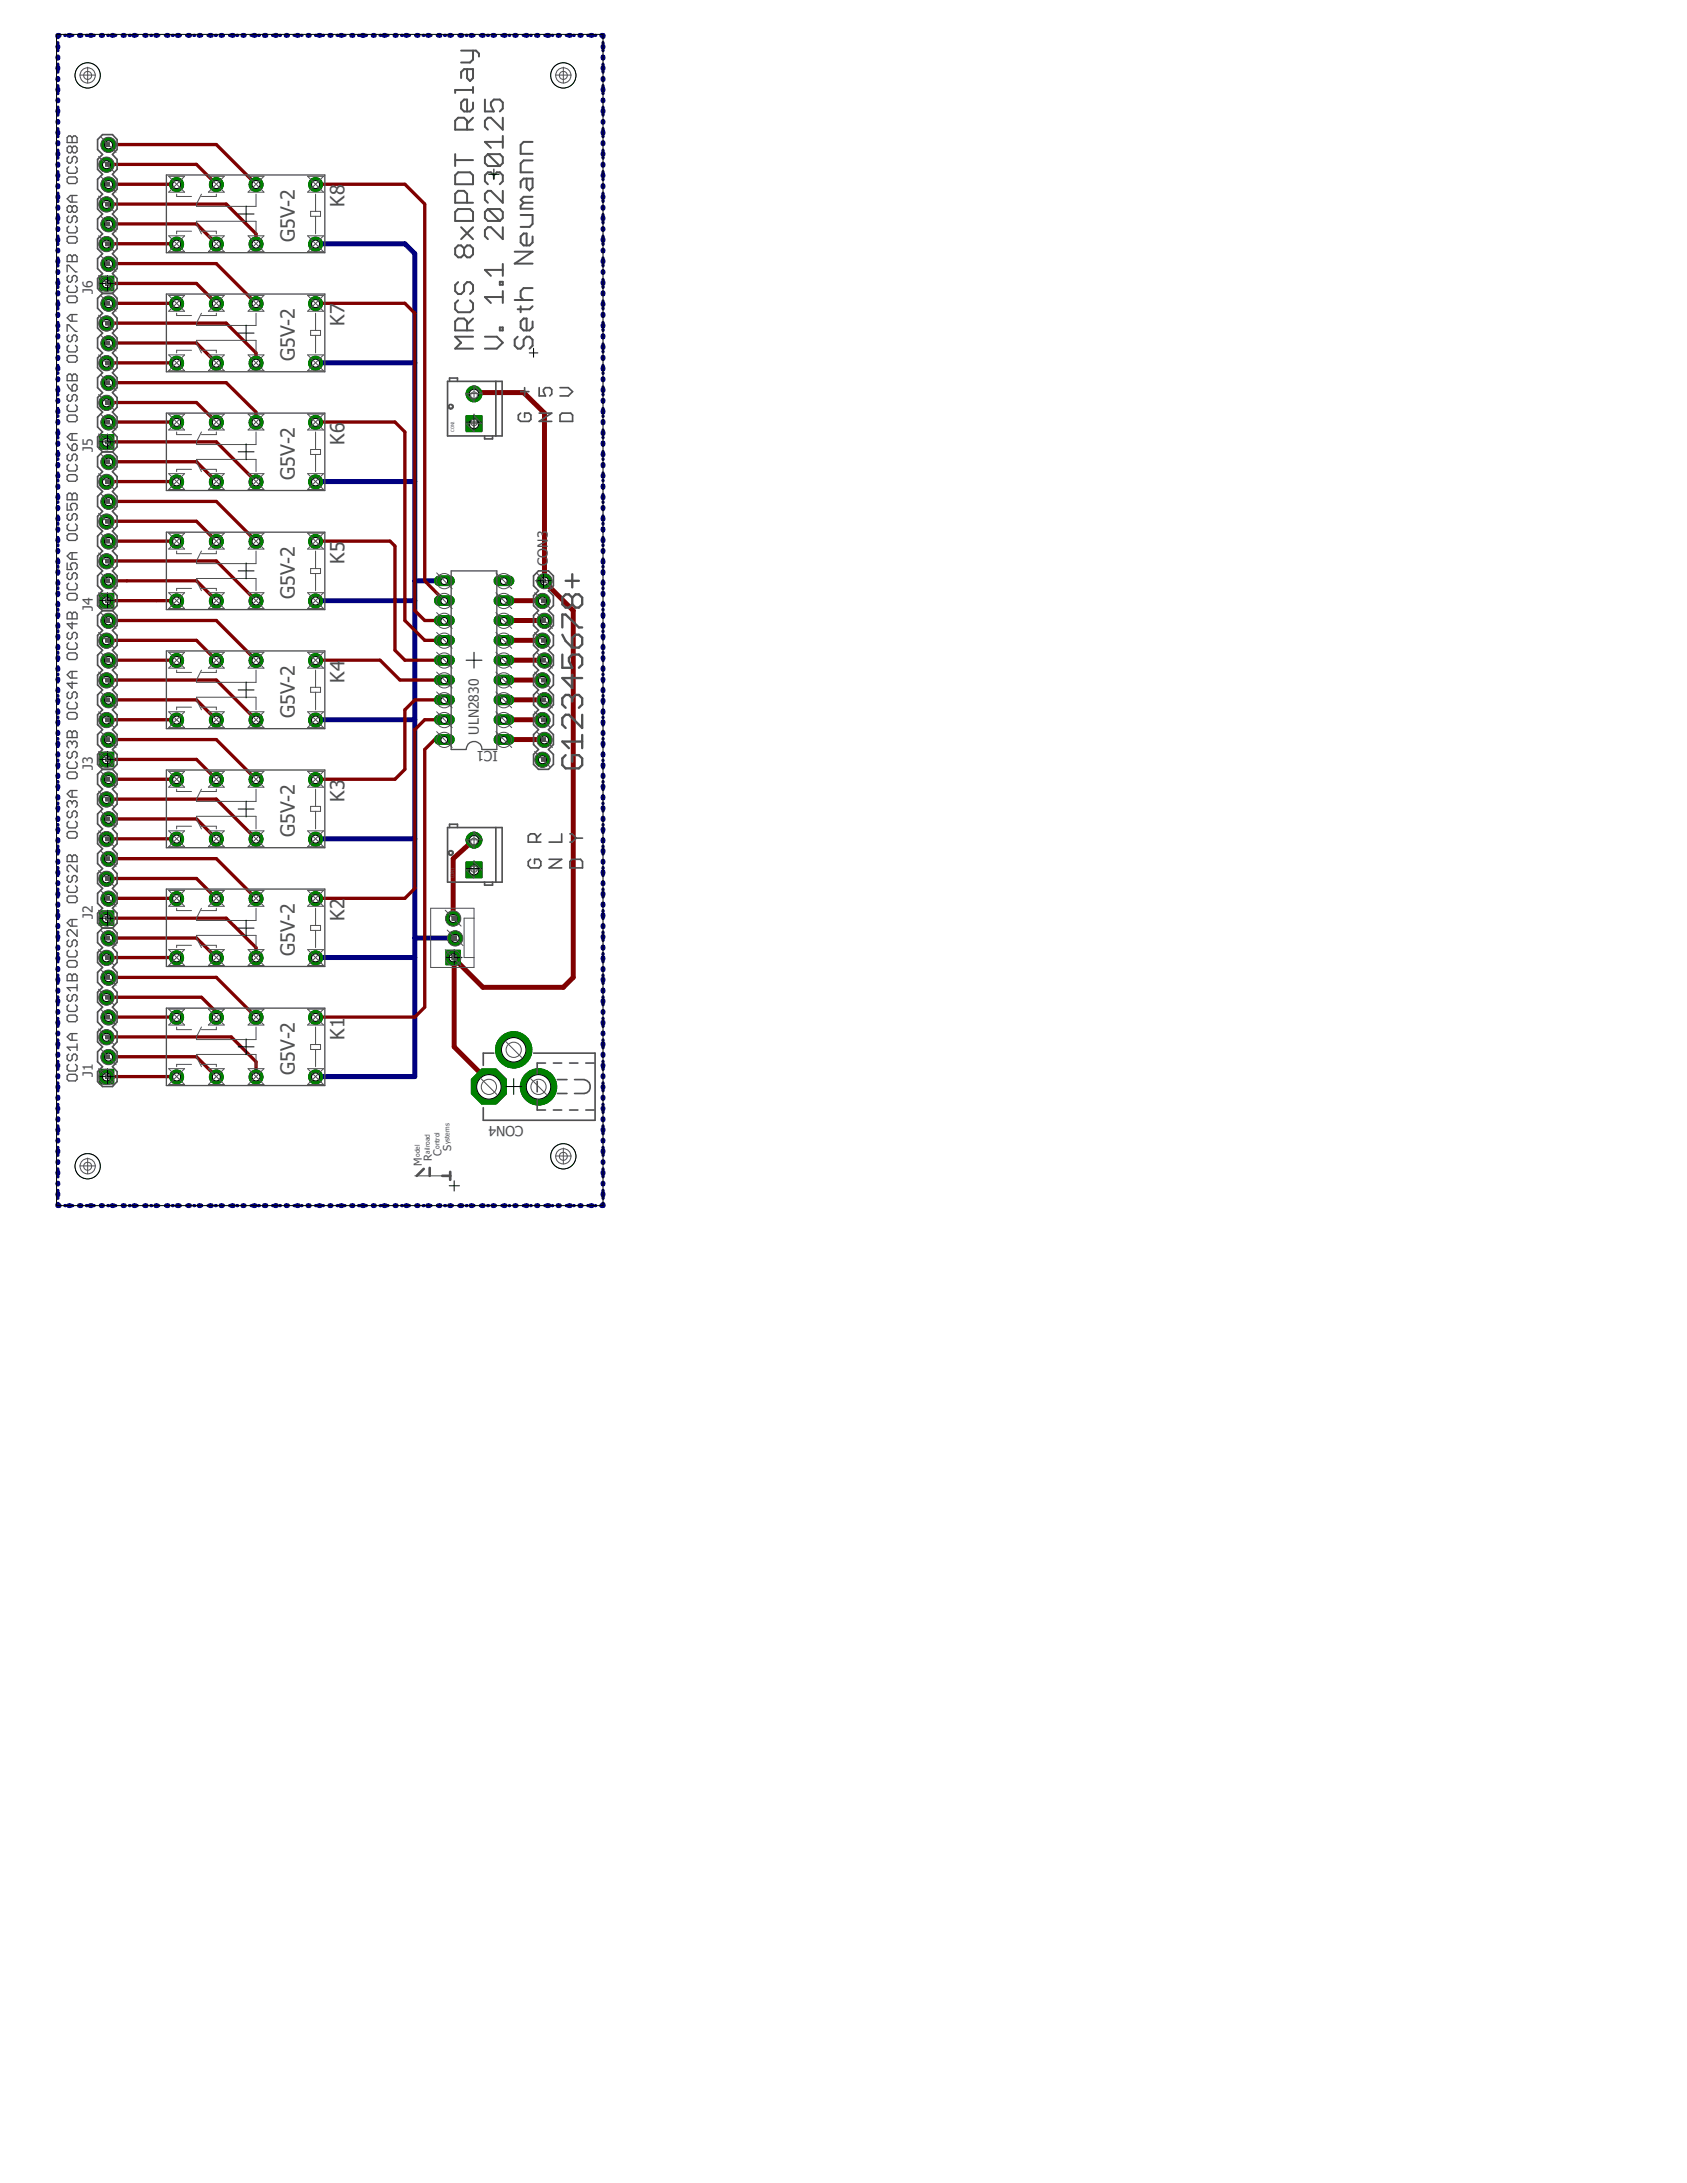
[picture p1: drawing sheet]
<svg xmlns="http://www.w3.org/2000/svg" width="216mm" height="279mm" viewBox="0 0 216 279" stroke-linecap="round" stroke-linejoin="round" font-family="sans-serif">
<defs><g id="words">
<g font-size="2.5" fill="#505050">
<text x="44.1" y="26.5" transform="rotate(-90 44.1 26.5)">K8</text>
<text x="37.7" y="30.9" transform="rotate(-90 37.7 30.9)">G5V-2</text>
<text x="44.1" y="41.7" transform="rotate(-90 44.1 41.7)">K7</text>
<text x="37.7" y="46.2" transform="rotate(-90 37.7 46.2)">G5V-2</text>
<text x="44.1" y="56.9" transform="rotate(-90 44.1 56.9)">K6</text>
<text x="37.7" y="61.4" transform="rotate(-90 37.7 61.4)">G5V-2</text>
<text x="37.7" y="76.6" transform="rotate(-90 37.7 76.6)">G5V-2</text>
<text x="44.1" y="72.2" transform="rotate(-90 44.1 72.2)">K5</text>
<text x="44.1" y="87.4" transform="rotate(-90 44.1 87.4)">K4</text>
<text x="37.7" y="91.9" transform="rotate(-90 37.7 91.9)">G5V-2</text>
<text x="37.7" y="107.1" transform="rotate(-90 37.7 107.1)">G5V-2</text>
<text x="44.1" y="102.6" transform="rotate(-90 44.1 102.6)">K3</text>
<text x="44.1" y="117.9" transform="rotate(-90 44.1 117.9)">K2</text>
<text x="37.7" y="122.3" transform="rotate(-90 37.7 122.3)">G5V-2</text>
<text x="37.7" y="137.5" transform="rotate(-90 37.7 137.5)">G5V-2</text>
<text x="44.1" y="133.1" transform="rotate(-90 44.1 133.1)">K1</text>
</g>
<g font-size="1.8" fill="#505050">
<text x="11.9" y="37.6" transform="rotate(-90 11.9 37.6)">J6</text>
<text x="11.9" y="57.9" transform="rotate(-90 11.9 57.9)">J5</text>
<text x="70.1" y="72.4" transform="rotate(-90 70.1 72.4)">CON3</text>
<text x="11.9" y="78.2" transform="rotate(-90 11.9 78.2)">J4</text>
<text x="61.3" y="94" transform="rotate(-90 61.3 94)">ULN2830</text>
<text x="11.9" y="98.6" transform="rotate(-90 11.9 98.6)">J3</text>
<text x="63.7" y="96.2" transform="rotate(-180 63.7 96.2)">IC1</text>
<text x="11.9" y="117.6" transform="rotate(-90 11.9 117.6)">J2</text>
<text x="11.9" y="137.9" transform="rotate(-90 11.9 137.9)">J1</text>
<text x="67" y="144.1" transform="rotate(-180 67 144.1)">CON4</text>
</g>
<g font-size="1.4" fill="#505050">
<text x="54" y="149.2" transform="rotate(-90 54 149.2)">M</text>
<text x="55.2" y="148.6" transform="rotate(-90 55.2 148.6)">R</text>
<text x="56.5" y="148" transform="rotate(-90 56.5 148)">C</text>
<text x="57.7" y="147.3" transform="rotate(-90 57.7 147.3)">S</text>
</g>
<g font-size=".8" fill="#505050">
<text x="53.7" y="148.1" transform="rotate(-90 53.7 148.1)">odel</text>
<text x="55" y="147.7" transform="rotate(-90 55 147.7)">ailroad</text>
<text x="56.3" y="147.1" transform="rotate(-90 56.3 147.1)">ontrol</text>
<text x="57.5" y="146.4" transform="rotate(-90 57.5 146.4)">ystems</text>
</g>
<g font-size=".6" fill="#505050">
<text x="58.1" y="55.3" transform="rotate(-90 58.1 55.3)">CON2</text>
<text x="58.1" y="112.4" transform="rotate(-90 58.1 112.4)">CON1</text>
</g>
</g></defs>
<path d="M4.2 4.2l88.3 158.4M92.5 4.2l-88.3 158.4" fill="none" stroke="#fff" stroke-width=".13"/>
<g fill="none" stroke="#000080" stroke-width=".42">
<path d="M7.4 5.5h.1M7.4 6.4v.1M7.4 7.3v.1M7.4 8.2v.1M7.4 9.1v.1M7.4 10v.2M7.4 11v.1M7.4 11.9v.1M7.4 12.8v.1M7.4 13.7v.1M7.4 14.6v.1M7.4 15.5v.2"/>
<path d="M7.4 16.5v.1M7.4 17.4v.1M7.4 18.3v.1M7.4 19.2v.1M7.5 4.5h-.1v.2M8.3 4.5h.1M9.2 4.5h.1M10.2 4.5h.1M11 4.5h.2M12 4.5h.1M12.9 4.5h.1M13.8 4.5h.1"/>
<path d="M14.7 4.5h.1M15.7 4.5h.1M16.6 4.5h.1M17.5 4.5h.1M18.4 4.5h.1M19.3 4.5h.1M20.2 4.5h.1M21.2 4.5h.1M22.1 4.5h.1M23 4.5h.1M23.9 4.5h.1M24.8 4.5h.1"/>
<path d="M25.7 4.5h.1M26.6 4.5h.2M27.6 4.5h.1M28.5 4.5h.1M29.4 4.5h.1M30.3 4.5h.1M31.2 4.5h.1M32.1 4.5h.2M33.1 4.5h.1M34 4.5h.1M34.9 4.5h.1M35.8 4.5h.1"/>
<path d="M36.7 4.5h.1M37.6 4.5h.2M38.6 4.5h.1M39.5 4.5h.1M40.4 4.5h.1M41.3 4.5h.1M42.2 4.5h.1M43.1 4.5h.2M44.1 4.5h.1M45 4.5h.1M45.9 4.5h.1M46.8 4.5h.1"/>
<path d="M47.8 4.5h.1M48.6 4.5h.2M49.6 4.5h.1M50.5 4.5h.1M51.4 4.5h.1M52.3 4.5h.1M53.2 4.5h.1M54.1 4.5h.2M55.1 4.5h.1M56 4.5h.1M56.9 4.5h.1M57.8 4.5h.1"/>
<path d="M58.7 4.5h.1M59.6 4.5h.2M60.6 4.5h.1M61.5 4.5h.1M62.4 4.5h.1M63.3 4.5h.1M64.2 4.5h.1M65.2 4.5h.1M66.1 4.5h.1M67 4.5h.1M67.9 4.5h.1M68.8 4.5h.1"/>
<path d="M69.7 4.5h.1M70.7 4.5h.1M71.6 4.5h.1M72.5 4.5h.1M73.4 4.5h.1M74.3 4.5h.1M75.2 4.5h.2M76.2 4.5h.1M77.1 4.5h.1v.2M77.2 5.5h.1M77.2 6.4v.1M77.2 7.3v.1"/>
<path d="M77.2 8.2v.1M77.2 9.1v.1M77.2 10v.2M77.2 11v.1M77.2 11.9v.1M77.2 12.8v.1M77.2 13.7v.1M77.2 14.6v.1M77.2 15.5v.2M77.2 16.5v.1M77.2 17.4v.1M77.2 18.3v.1"/>
<path d="M77.2 19.2v.1M7.4 20.2h.1M7.4 21.1v.1M7.4 22v.1M7.4 22.9v.1M7.4 23.8v.1M7.4 24.7v.1M7.4 25.7v.1M7.4 26.6v.1M7.4 27.5v.1M7.4 28.4v.1M7.4 29.3v.1"/>
<path d="M7.4 30.2v.2M7.4 31.2v.1M7.4 32.1v.1M7.4 33v.1M7.4 33.9v.1M7.4 34.8v.1M7.4 35.8v.1M7.4 36.7v.1M7.4 37.6v.1M7.4 38.5v.1M7.4 39.4v.1M77.2 20.2h.1"/>
<path d="M77.2 21.1v.1M77.2 22v.1M77.2 22.9v.1M77.2 23.8v.1M77.2 24.7v.1M77.2 25.7v.1M77.2 26.6v.1M77.2 27.5v.1M77.2 28.4v.1M77.2 29.3v.1M77.2 30.2v.2M77.2 31.2v.1"/>
<path d="M77.2 32.1v.1M77.2 33v.1M77.2 33.9v.1M77.2 34.8v.1M77.2 35.8v.1M77.2 36.7v.1M77.2 37.6v.1M77.2 38.5v.1M77.2 39.4v.1M7.4 40.3v.2M7.4 41.3v.1M7.4 42.2v.1"/>
<path d="M7.4 43.1v.1M7.4 44v.1M7.4 45h.1M7.4 45.8v.2M7.4 46.8v.1M7.4 47.7v.1M7.4 48.6v.1M7.4 49.5v.1M7.4 50.5h.1M7.4 51.4v.1M7.4 52.3v.1M7.4 53.2v.1"/>
<path d="M7.4 54.1v.1M7.4 55v.2M7.4 56h.1M7.4 56.9v.1M7.4 57.8v.1M7.4 58.7v.1M7.4 59.6v.1M77.2 40.3v.2M77.2 41.3v.1M77.2 42.2v.1M77.2 43.1v.1M77.2 44v.1"/>
<path d="M77.2 45h.1M77.2 45.8v.2M77.2 46.8v.1M77.2 47.7v.1M77.2 48.6v.1M77.2 49.5v.1M77.2 50.5h.1M77.2 51.4v.1M77.2 52.3v.1M77.2 53.2v.1M77.2 54.1v.1M77.2 55v.2"/>
<path d="M77.2 56h.1M77.2 56.9v.1M77.2 57.8v.1M77.2 58.7v.1M77.2 59.6v.1M7.4 60.5v.2M7.4 61.5v.1M7.4 62.4v.1M7.4 63.3v.1M7.4 64.2v.1M7.4 65.2h.1M7.4 66v.2"/>
<path d="M7.4 67v.1M7.4 67.9v.1M7.4 68.8v.1M7.4 69.7v.1M7.4 70.7h.1M7.4 71.5v.2M7.4 72.5v.1M7.4 73.4v.1M7.4 74.3v.1M7.4 75.2v.2M7.4 76.2h.1M7.4 77.1v.1"/>
<path d="M7.4 78v.1M7.4 78.9v.1M7.4 79.8v.1M77.2 60.5v.2M77.2 61.5v.1M77.2 62.4v.1M77.2 63.3v.1M77.2 64.2v.1M77.2 65.2h.1M77.2 66v.2M77.2 67v.1M77.2 67.9v.1"/>
<path d="M77.2 68.8v.1M77.2 69.7v.1M77.2 70.7h.1M77.2 71.5v.2M77.2 72.5v.1M77.2 73.4v.1M77.2 74.3v.1M77.2 75.2v.2M77.2 76.2h.1M77.2 77.1v.1M77.2 78v.1M77.2 78.9v.1"/>
<path d="M77.2 79.8v.1M7.4 80.7v.2M7.4 81.7v.1M7.4 82.6v.1M7.4 83.5v.1M7.4 84.4v.1M7.4 85.3v.1M7.4 86.3v.1M7.4 87.2v.1M7.4 88.1v.1M7.4 89v.1M7.4 89.9v.1"/>
<path d="M7.4 90.8v.1M7.4 91.8v.1M7.4 92.7v.1M7.4 93.6v.1M7.4 94.5v.1M7.4 95.4v.1M7.4 96.4v.1M7.4 97.3v.1M7.4 98.2v.1M7.4 99.1v.1M77.2 80.7v.2M77.2 81.7v.1"/>
<path d="M77.2 82.6v.1M77.2 83.5v.1M77.2 84.4v.1M77.2 85.3v.1M77.2 86.3v.1M77.2 87.2v.1M77.2 88.1v.1M77.2 89v.1M77.2 89.9v.1M77.2 90.8v.1M77.2 91.8v.1M77.2 92.7v.1"/>
<path d="M77.2 93.6v.1M77.2 94.5v.1M77.2 95.4v.1M77.2 96.4v.1M77.2 97.3v.1M77.2 98.2v.1M77.2 99.1v.1M7.4 100v.1M7.4 101h.1M7.4 101.9v.1M7.4 102.8v.1M7.4 103.7v.1"/>
<path d="M7.4 104.6v.1M7.4 105.5v.1M7.4 106.5v.1M7.4 107.4v.1M7.4 108.3v.1M7.4 109.2v.1M7.4 110.1v.1M7.4 111v.2M7.4 112v.1M7.4 112.9v.1M7.4 113.8v.1M7.4 114.7v.1"/>
<path d="M7.4 115.7h.1M7.4 116.5v.2M7.4 117.5v.1M7.4 118.4v.1M7.4 119.3v.1M77.2 100v.1M77.2 101h.1M77.2 101.9v.1M77.2 102.8v.1M77.2 103.7v.1M77.2 104.6v.1M77.2 105.5v.1"/>
<path d="M77.2 106.5v.1M77.2 107.4v.1M77.2 108.3v.1M77.2 109.2v.1M77.2 110.1v.1M77.2 111v.2M77.2 112v.1M77.2 112.9v.1M77.2 113.8v.1M77.2 114.7v.1M77.2 115.7h.1M77.2 116.5v.2"/>
<path d="M77.2 117.5v.1M77.2 118.4v.1M77.2 119.3v.1M7.4 120.2v.2M7.4 121.2h.1M7.4 122v.2M7.4 123v.1M7.4 123.9v.1M7.4 124.8v.1M7.4 125.7v.2M7.4 126.7h.1M7.4 127.6v.1"/>
<path d="M7.4 128.5v.1M7.4 129.4v.1M7.4 130.3v.1M7.4 131.2v.2M7.4 132.2h.1M7.4 133.1v.1M7.4 134v.1M7.4 134.9v.1M7.4 135.8v.1M7.4 136.7v.2M7.4 137.7v.1M7.4 138.6v.1"/>
<path d="M7.4 139.5v.1M77.2 120.2v.2M77.2 121.2h.1M77.2 122v.2M77.2 123v.1M77.2 123.9v.1M77.2 124.8v.1M77.2 125.7v.2M77.2 126.7h.1M77.2 127.6v.1M77.2 128.5v.1M77.2 129.4v.1"/>
<path d="M77.2 130.3v.1M77.2 131.2v.2M77.2 132.2h.1M77.2 133.1v.1M77.2 134v.1M77.2 134.9v.1M77.2 135.8v.1M77.2 136.7v.2M77.2 137.7v.1M77.2 138.6v.1M77.2 139.5v.1M7.4 140.4v.1"/>
<path d="M7.4 141.4h.1M7.4 142.3v.1M7.4 143.2v.1M7.4 144.1v.1M7.4 145v.1M7.4 145.9v.1M7.4 146.9h.1M7.4 147.8v.1M7.4 148.7v.1M7.4 149.6v.1M7.4 150.5v.1M7.4 151.4v.2"/>
<path d="M7.4 152.4v.1M7.4 153.3v.1M7.4 154.2v.1h.1M8.3 154.3h.1M9.2 154.3h.1M10.2 154.3h.1M11 154.3h.2M12 154.3h.1M12.9 154.3h.1M13.8 154.3h.1M14.7 154.3h.1M15.7 154.3h.1"/>
<path d="M16.6 154.3h.1M17.5 154.3h.1M18.4 154.3h.1M19.3 154.3h.1M20.2 154.3h.1M21.2 154.3h.1M22.1 154.3h.1M23 154.3h.1M23.9 154.3h.1M24.8 154.3h.1M25.7 154.3h.1M26.6 154.3h.2"/>
<path d="M27.6 154.3h.1M28.5 154.3h.1M29.4 154.3h.1M30.3 154.3h.1M31.2 154.3h.1M32.1 154.3h.2M33.1 154.3h.1M34 154.3h.1M34.9 154.3h.1M35.8 154.3h.1M36.7 154.3h.1M37.6 154.3h.2"/>
<path d="M38.6 154.3h.1M39.5 154.3h.1M40.4 154.3h.1M41.3 154.3h.1M42.2 154.3h.1M43.1 154.3h.2M44.1 154.3h.1M45 154.3h.1M45.9 154.3h.1M46.8 154.3h.1M47.8 154.3h.1M48.6 154.3h.2"/>
<path d="M49.6 154.3h.1M50.5 154.3h.1M51.4 154.3h.1M52.3 154.3h.1M53.2 154.3h.1M54.1 154.3h.2M55.1 154.3h.1M56 154.3h.1M56.9 154.3h.1M57.8 154.3h.1M58.7 154.3h.1M59.6 154.3h.2"/>
<path d="M60.6 154.3h.1M61.5 154.3h.1M62.4 154.3h.1M63.3 154.3h.1M64.2 154.3h.1M65.2 154.3h.1M66.1 154.3h.1M67 154.3h.1M67.9 154.3h.1M68.8 154.3h.1M69.7 154.3h.1M70.7 154.3h.1"/>
<path d="M71.6 154.3h.1M72.5 154.3h.1M73.4 154.3h.1M74.3 154.3h.1M75.2 154.3h.2M76.2 154.3h.1M77.2 140.4v.1M77.2 141.4h.1M77.2 142.3v.1M77.2 143.2v.1M77.2 144.1v.1M77.2 145v.1"/>
<path d="M77.2 145.9v.1M77.2 146.9h.1M77.2 147.8v.1M77.2 148.7v.1M77.2 149.6v.1M77.2 150.5v.1M77.2 151.4v.2M77.2 152.4v.1M77.2 153.3v.1M77.2 154.2v.1h-.1"/>
</g>
<g fill="none" stroke="#000080" stroke-width=".64">
<path d="M7.4 5.9v.2M7.4 7.3v.2M7.4 8.6v.2M7.4 10v.2M7.4 11.4v.2M7.4 12.8v.1M7.4 14.1v.2M7.4 15.5v.2M7.4 16.9v.2M7.4 18.2v.2M7.4 19.6v.2M7.6 4.5h-.2v.2"/>
<path d="M8.8 4.5h.2M10.2 4.5h.2M11.6 4.5h.1M13 4.5h.1M14.4 4.5h.1M15.7 4.5h.2M17.1 4.5h.2M18.5 4.5h.2M19.9 4.5h.2M21.3 4.5h.2M22.7 4.5h.2M24.1 4.5h.2"/>
<path d="M25.5 4.5h.2M26.9 4.5h.2M28.3 4.5h.1M29.7 4.5h.1M31.1 4.5h.1M32.5 4.5h.1M33.8 4.5h.2M35.2 4.5h.2M36.6 4.5h.2M38 4.5h.2M39.4 4.5h.2M40.8 4.5h.2"/>
<path d="M42.2 4.5h.2M43.6 4.5h.2M45 4.5h.2M46.4 4.5h.2M47.8 4.5h.1M49.1 4.5h.2M50.5 4.5h.2M51.9 4.5h.2M53.3 4.5h.2M54.7 4.5h.2M56.1 4.5h.2M57.5 4.5h.2"/>
<path d="M58.9 4.5h.2M60.3 4.5h.2M61.7 4.5h.1M63.1 4.5h.1M64.5 4.5h.1M65.9 4.5h.1M67.3 4.5h.1M68.7 4.5h.1M70 4.5h.2M71.4 4.5h.2M72.8 4.5h.2M74.2 4.5h.2"/>
<path d="M75.6 4.5h.2M77 4.5h.2v.2M77.2 5.9v.2M77.2 7.3v.2M77.2 8.6v.2M77.2 10v.2M77.2 11.4v.2M77.2 12.8v.1M77.2 14.1v.2M77.2 15.5v.2M77.2 16.9v.2M77.2 18.2v.2"/>
<path d="M77.2 19.6v.2M7.4 21v.2M7.4 22.4v.1M7.4 23.7v.2M7.4 25.1v.2M7.4 26.5v.2M7.4 27.9v.1M7.4 29.3v.1M7.4 30.6v.2M7.4 32v.1M7.4 33.4v.1M7.4 34.8v.1"/>
<path d="M7.4 36.1v.2M7.4 37.5v.1M7.4 38.9v.1M40.4 31.2h11.4l1.3 1.3v105.3h-12.7M77.2 21v.2M77.2 22.4v.1M77.2 23.7v.2M77.2 25.1v.2M77.2 26.5v.2M77.2 27.9v.1M77.2 29.3v.1M77.2 30.6v.2"/>
<path d="M77.2 32v.1M77.2 33.4v.1M77.2 34.8v.1M77.2 36.1v.2M77.2 37.5v.1M77.2 38.9v.1M7.4 40.2v.2M7.4 41.6v.1M7.4 43v.1M7.4 44.3v.2M7.4 45.7v.2M7.4 47.1v.1"/>
<path d="M7.4 48.5v.1M7.4 49.8v.2M7.4 51.2v.2M7.4 52.6v.1M7.4 53.9v.2M7.4 55.3v.2M7.4 56.7v.2M7.4 58.1v.1M7.4 59.4v.2M40.4 46.4h12.7M77.2 40.2v.2M77.2 41.6v.1"/>
<path d="M77.2 43v.1M77.2 44.3v.2M77.2 45.7v.2M77.2 47.1v.1M77.2 48.5v.1M77.2 49.8v.2M77.2 51.2v.2M77.2 52.6v.1M77.2 53.9v.2M77.2 55.3v.2M77.2 56.7v.2M77.2 58.1v.1"/>
<path d="M77.2 59.4v.2M7.4 60.8v.2M7.4 62.2v.2M7.4 63.5v.2M7.4 64.9v.2M7.4 66.3v.2M7.4 67.7v.1M7.4 69v.2M7.4 70.4v.2M7.4 71.8v.2M7.4 73.2v.1M7.4 74.5v.2"/>
<path d="M7.4 75.9v.2M7.4 77.3v.1M7.4 78.7v.1M40.4 76.9h12.7M40.4 61.6h12.7M53.1 74.3h3.8M77.2 60.8v.2M77.2 62.2v.2M77.2 63.5v.2M77.2 64.9v.2M77.2 66.3v.2M77.2 67.7v.1"/>
<path d="M77.2 69v.2M77.2 70.4v.2M77.2 71.8v.2M77.2 73.2v.1M77.2 74.5v.2M77.2 75.9v.2M77.2 77.3v.1M77.2 78.7v.1M7.4 80v.2M7.4 81.4v.2M7.4 82.8v.1M7.4 84.2v.1"/>
<path d="M7.4 85.5v.2M7.4 86.9v.1M7.4 88.3v.1M7.4 89.6v.2M7.4 91v.2M7.4 92.4v.1M7.4 93.8v.1M7.4 95.1v.2M7.4 96.5v.1M7.4 97.9v.1M7.4 99.2v.2M40.4 92.1h12.7"/>
<path d="M77.2 80v.2M77.2 81.4v.2M77.2 82.8v.1M77.2 84.2v.1M77.2 85.5v.2M77.2 86.9v.1M77.2 88.3v.1M77.2 89.6v.2M77.2 91v.2M77.2 92.4v.1M77.2 93.8v.1M77.2 95.1v.2"/>
<path d="M77.2 96.5v.1M77.2 97.9v.1M77.2 99.2v.2M7.4 100.6v.2M7.4 102v.2M7.4 103.4v.1M7.4 104.7v.2M7.4 106.1v.2M7.4 107.5v.2M7.4 108.8v.2M7.4 110.2v.2M7.4 111.6v.2"/>
<path d="M7.4 113v.1M7.4 114.3v.2M7.4 115.7v.2M7.4 117.1v.2M7.4 118.4v.2M7.4 119.8v.2M40.4 107.4h12.7M77.2 100.6v.2M77.2 102v.2M77.2 103.4v.1M77.2 104.7v.2M77.2 106.1v.2"/>
<path d="M77.2 107.5v.2M77.2 108.8v.2M77.2 110.2v.2M77.2 111.6v.2M77.2 113v.1M77.2 114.3v.2M77.2 115.7v.2M77.2 117.1v.2M77.2 118.4v.2M77.2 119.8v.2M7.4 121.2v.2M7.4 122.6v.1"/>
<path d="M7.4 124v.1M7.4 125.3v.2M7.4 126.7v.2M7.4 128.1v.1M7.4 129.5v.1M7.4 130.8v.2M7.4 132.2v.1M7.4 133.6v.1M7.4 134.9v.2M7.4 136.3v.1M7.4 137.7v.1M7.4 139.1v.1"/>
<path d="M40.4 122.6h12.7M53.1 120.1h5.2M77.2 121.2v.2M77.2 122.6v.1M77.2 124v.1M77.2 125.3v.2M77.2 126.7v.2M77.2 128.1v.1M77.2 129.5v.1M77.2 130.8v.2M77.2 132.2v.1M77.2 133.6v.1"/>
<path d="M77.2 134.9v.2M77.2 136.3v.1M77.2 137.7v.1M77.2 139.1v.1M7.4 140.4v.2M7.4 141.8v.1M7.4 143.2v.1M7.4 144.5v.2M7.4 145.9v.1M7.4 147.3v.1M7.4 148.7v.1M7.4 150v.2"/>
<path d="M7.4 151.4v.2M7.4 152.8v.2M7.4 154.1v.2h.2M8.8 154.3h.2M10.2 154.3h.2M11.6 154.3h.1M13 154.3h.1M14.4 154.3h.1M15.7 154.3h.2M17.1 154.3h.2M18.5 154.3h.2M19.9 154.3h.2"/>
<path d="M21.3 154.3h.2M22.7 154.3h.2M24.1 154.3h.2M25.5 154.3h.2M26.9 154.3h.2M28.3 154.3h.1M29.7 154.3h.1M31.1 154.3h.1M32.5 154.3h.1M33.8 154.3h.2M35.2 154.3h.2M36.6 154.3h.2"/>
<path d="M38 154.3h.2M39.4 154.3h.2M40.8 154.3h.2M42.2 154.3h.2M43.6 154.3h.2M45 154.3h.2M46.4 154.3h.2M47.8 154.3h.1M49.1 154.3h.2M50.5 154.3h.2M51.9 154.3h.2M53.3 154.3h.2"/>
<path d="M54.7 154.3h.2M56.1 154.3h.2M57.5 154.3h.2M58.9 154.3h.2M60.3 154.3h.2M61.7 154.3h.1M63.1 154.3h.1M64.5 154.3h.1M65.9 154.3h.1M67.3 154.3h.1M68.7 154.3h.1M70 154.3h.2"/>
<path d="M71.4 154.3h.2M72.8 154.3h.2M74.2 154.3h.2M75.6 154.3h.2M77.2 140.4v.2M77.2 141.8v.1M77.2 143.2v.1M77.2 144.5v.2M77.2 145.9v.1M77.2 147.3v.1M77.2 148.7v.1M77.2 150v.2"/>
<path d="M77.2 151.4v.2M77.2 152.8v.2M77.2 154.1v.2h-.2"/>
</g>
<circle cx="69.7" cy="74.4" r=".93" fill="#008000"/>
<circle cx="69.7" cy="74.4" r=".93" fill="none" stroke="#008000" stroke-width=".13"/>
<circle cx="69.7" cy="74.4" r=".51" fill="#fff"/>
<circle cx="69.7" cy="74.4" r=".51" fill="none" stroke="#000" stroke-width=".13"/>
<circle cx="69.4" cy="76.9" r=".93" fill="#008000"/>
<circle cx="69.4" cy="76.9" r=".93" fill="none" stroke="#008000" stroke-width=".13"/>
<circle cx="69.4" cy="76.9" r=".51" fill="#fff"/>
<circle cx="69.4" cy="76.9" r=".51" fill="none" stroke="#000" stroke-width=".13"/>
<circle cx="69.7" cy="79.5" r=".93" fill="#008000"/>
<circle cx="69.7" cy="79.5" r=".93" fill="none" stroke="#008000" stroke-width=".13"/>
<circle cx="69.7" cy="79.5" r=".51" fill="#fff"/>
<circle cx="69.7" cy="79.5" r=".51" fill="none" stroke="#000" stroke-width=".13"/>
<circle cx="69.4" cy="82" r=".93" fill="#008000"/>
<circle cx="69.4" cy="82" r=".93" fill="none" stroke="#008000" stroke-width=".13"/>
<circle cx="69.4" cy="82" r=".51" fill="#fff"/>
<circle cx="69.4" cy="82" r=".51" fill="none" stroke="#000" stroke-width=".13"/>
<circle cx="69.7" cy="84.5" r=".93" fill="#008000"/>
<circle cx="69.7" cy="84.5" r=".93" fill="none" stroke="#008000" stroke-width=".13"/>
<circle cx="69.7" cy="84.5" r=".51" fill="#fff"/>
<circle cx="69.7" cy="84.5" r=".51" fill="none" stroke="#000" stroke-width=".13"/>
<circle cx="69.4" cy="87.1" r=".93" fill="#008000"/>
<circle cx="69.4" cy="87.1" r=".93" fill="none" stroke="#008000" stroke-width=".13"/>
<circle cx="69.4" cy="87.1" r=".51" fill="#fff"/>
<circle cx="69.4" cy="87.1" r=".51" fill="none" stroke="#000" stroke-width=".13"/>
<circle cx="69.7" cy="89.6" r=".93" fill="#008000"/>
<circle cx="69.7" cy="89.6" r=".93" fill="none" stroke="#008000" stroke-width=".13"/>
<circle cx="69.7" cy="89.6" r=".51" fill="#fff"/>
<circle cx="69.7" cy="89.6" r=".51" fill="none" stroke="#000" stroke-width=".13"/>
<circle cx="69.4" cy="92.2" r=".93" fill="#008000"/>
<circle cx="69.4" cy="92.2" r=".93" fill="none" stroke="#008000" stroke-width=".13"/>
<circle cx="69.4" cy="92.2" r=".51" fill="#fff"/>
<circle cx="69.4" cy="92.2" r=".51" fill="none" stroke="#000" stroke-width=".13"/>
<circle cx="69.7" cy="94.7" r=".93" fill="#008000"/>
<circle cx="69.7" cy="94.7" r=".93" fill="none" stroke="#008000" stroke-width=".13"/>
<circle cx="69.7" cy="94.7" r=".51" fill="#fff"/>
<circle cx="69.7" cy="94.7" r=".51" fill="none" stroke="#000" stroke-width=".13"/>
<circle cx="69.4" cy="97.2" r=".93" fill="#008000"/>
<circle cx="69.4" cy="97.2" r=".93" fill="none" stroke="#008000" stroke-width=".13"/>
<circle cx="69.4" cy="97.2" r=".51" fill="#fff"/>
<circle cx="69.4" cy="97.2" r=".51" fill="none" stroke="#000" stroke-width=".13"/>
<path d="M63.8 94.7h1.4" fill="none" stroke="#008000" stroke-width="1.4"/>
<circle cx="64.5" cy="94.7" r=".43" fill="#fff"/>
<circle cx="64.5" cy="94.7" r=".43" fill="none" stroke="#000" stroke-width=".13"/>
<path d="M63.8 92.1h1.4" fill="none" stroke="#008000" stroke-width="1.4"/>
<circle cx="64.5" cy="92.2" r=".43" fill="#fff"/>
<circle cx="64.5" cy="92.2" r=".43" fill="none" stroke="#000" stroke-width=".13"/>
<path d="M63.8 79.4h1.4" fill="none" stroke="#008000" stroke-width="1.4"/>
<circle cx="64.5" cy="79.5" r=".43" fill="#fff"/>
<circle cx="64.5" cy="79.5" r=".43" fill="none" stroke="#000" stroke-width=".13"/>
<path d="M63.8 76.9h1.4" fill="none" stroke="#008000" stroke-width="1.4"/>
<circle cx="64.5" cy="76.9" r=".43" fill="#fff"/>
<circle cx="64.5" cy="76.9" r=".43" fill="none" stroke="#000" stroke-width=".13"/>
<path d="M63.8 89.6h1.4" fill="none" stroke="#008000" stroke-width="1.4"/>
<circle cx="64.5" cy="89.6" r=".43" fill="#fff"/>
<circle cx="64.5" cy="89.6" r=".43" fill="none" stroke="#000" stroke-width=".13"/>
<path d="M63.8 87h1.4" fill="none" stroke="#008000" stroke-width="1.4"/>
<circle cx="64.5" cy="87.1" r=".43" fill="#fff"/>
<circle cx="64.5" cy="87.1" r=".43" fill="none" stroke="#000" stroke-width=".13"/>
<path d="M63.8 82h1.4" fill="none" stroke="#008000" stroke-width="1.4"/>
<circle cx="64.5" cy="82" r=".43" fill="#fff"/>
<circle cx="64.5" cy="82" r=".43" fill="none" stroke="#000" stroke-width=".13"/>
<path d="M63.8 84.5h1.4" fill="none" stroke="#008000" stroke-width="1.4"/>
<circle cx="64.5" cy="84.5" r=".43" fill="#fff"/>
<circle cx="64.5" cy="84.5" r=".43" fill="none" stroke="#000" stroke-width=".13"/>
<path d="M63.8 74.3h1.4" fill="none" stroke="#008000" stroke-width="1.4"/>
<circle cx="64.5" cy="74.4" r=".43" fill="#fff"/>
<circle cx="64.5" cy="74.4" r=".43" fill="none" stroke="#000" stroke-width=".13"/>
<path d="M56.2 74.3h1.3" fill="none" stroke="#008000" stroke-width="1.4"/>
<circle cx="56.8" cy="74.4" r=".43" fill="#fff"/>
<circle cx="56.8" cy="74.4" r=".43" fill="none" stroke="#000" stroke-width=".13"/>
<path d="M56.2 76.9h1.3" fill="none" stroke="#008000" stroke-width="1.4"/>
<circle cx="56.8" cy="76.9" r=".43" fill="#fff"/>
<circle cx="56.8" cy="76.9" r=".43" fill="none" stroke="#000" stroke-width=".13"/>
<path d="M56.2 79.4h1.3" fill="none" stroke="#008000" stroke-width="1.4"/>
<circle cx="56.8" cy="79.5" r=".43" fill="#fff"/>
<circle cx="56.8" cy="79.5" r=".43" fill="none" stroke="#000" stroke-width=".13"/>
<path d="M56.2 82h1.3" fill="none" stroke="#008000" stroke-width="1.4"/>
<circle cx="56.8" cy="82" r=".43" fill="#fff"/>
<circle cx="56.8" cy="82" r=".43" fill="none" stroke="#000" stroke-width=".13"/>
<path d="M56.2 84.5h1.3" fill="none" stroke="#008000" stroke-width="1.4"/>
<circle cx="56.8" cy="84.5" r=".43" fill="#fff"/>
<circle cx="56.8" cy="84.5" r=".43" fill="none" stroke="#000" stroke-width=".13"/>
<path d="M56.2 87h1.3" fill="none" stroke="#008000" stroke-width="1.4"/>
<circle cx="56.8" cy="87.1" r=".43" fill="#fff"/>
<circle cx="56.8" cy="87.1" r=".43" fill="none" stroke="#000" stroke-width=".13"/>
<path d="M56.2 89.6h1.3" fill="none" stroke="#008000" stroke-width="1.4"/>
<circle cx="56.8" cy="89.6" r=".43" fill="#fff"/>
<circle cx="56.8" cy="89.6" r=".43" fill="none" stroke="#000" stroke-width=".13"/>
<path d="M56.2 92.1h1.3" fill="none" stroke="#008000" stroke-width="1.4"/>
<circle cx="56.8" cy="92.2" r=".43" fill="#fff"/>
<circle cx="56.8" cy="92.2" r=".43" fill="none" stroke="#000" stroke-width=".13"/>
<path d="M56.2 94.7h1.3" fill="none" stroke="#008000" stroke-width="1.4"/>
<circle cx="56.8" cy="94.7" r=".43" fill="#fff"/>
<circle cx="56.8" cy="94.7" r=".43" fill="none" stroke="#000" stroke-width=".13"/>
<path d="M12.7 136.9h1.9v1.8h-1.9z" fill-rule="evenodd" fill="#008000"/>
<path d="M12.7 136.9h1.9v1.8h-1.9z" fill="none" stroke="#008000" stroke-width=".13"/>
<circle cx="13.6" cy="137.8" r=".51" fill="#fff"/>
<circle cx="13.6" cy="137.8" r=".51" fill="none" stroke="#000" stroke-width=".13"/>
<circle cx="13.9" cy="135.3" r=".93" fill="#008000"/>
<circle cx="13.9" cy="135.3" r=".93" fill="none" stroke="#008000" stroke-width=".13"/>
<circle cx="13.9" cy="135.3" r=".51" fill="#fff"/>
<circle cx="13.9" cy="135.3" r=".51" fill="none" stroke="#000" stroke-width=".13"/>
<circle cx="13.6" cy="132.8" r=".93" fill="#008000"/>
<circle cx="13.6" cy="132.8" r=".93" fill="none" stroke="#008000" stroke-width=".13"/>
<circle cx="13.6" cy="132.8" r=".51" fill="#fff"/>
<circle cx="13.6" cy="132.8" r=".51" fill="none" stroke="#000" stroke-width=".13"/>
<circle cx="13.9" cy="130.2" r=".93" fill="#008000"/>
<circle cx="13.9" cy="130.2" r=".93" fill="none" stroke="#008000" stroke-width=".13"/>
<circle cx="13.9" cy="130.2" r=".51" fill="#fff"/>
<circle cx="13.9" cy="130.2" r=".51" fill="none" stroke="#000" stroke-width=".13"/>
<circle cx="13.6" cy="127.7" r=".93" fill="#008000"/>
<circle cx="13.6" cy="127.7" r=".93" fill="none" stroke="#008000" stroke-width=".13"/>
<circle cx="13.6" cy="127.7" r=".51" fill="#fff"/>
<circle cx="13.6" cy="127.7" r=".51" fill="none" stroke="#000" stroke-width=".13"/>
<circle cx="13.9" cy="125.1" r=".93" fill="#008000"/>
<circle cx="13.9" cy="125.1" r=".93" fill="none" stroke="#008000" stroke-width=".13"/>
<circle cx="13.9" cy="125.1" r=".51" fill="#fff"/>
<circle cx="13.9" cy="125.1" r=".51" fill="none" stroke="#000" stroke-width=".13"/>
<circle cx="13.6" cy="122.6" r=".93" fill="#008000"/>
<circle cx="13.6" cy="122.6" r=".93" fill="none" stroke="#008000" stroke-width=".13"/>
<circle cx="13.6" cy="122.6" r=".51" fill="#fff"/>
<circle cx="13.6" cy="122.6" r=".51" fill="none" stroke="#000" stroke-width=".13"/>
<circle cx="13.9" cy="120.1" r=".93" fill="#008000"/>
<circle cx="13.9" cy="120.1" r=".93" fill="none" stroke="#008000" stroke-width=".13"/>
<circle cx="13.9" cy="120.1" r=".51" fill="#fff"/>
<circle cx="13.9" cy="120.1" r=".51" fill="none" stroke="#000" stroke-width=".13"/>
<path d="M12.7 116.6h1.9v1.8h-1.9z" fill-rule="evenodd" fill="#008000"/>
<path d="M12.7 116.6h1.9v1.8h-1.9z" fill="none" stroke="#008000" stroke-width=".13"/>
<circle cx="13.6" cy="117.6" r=".51" fill="#fff"/>
<circle cx="13.6" cy="117.6" r=".51" fill="none" stroke="#000" stroke-width=".13"/>
<circle cx="13.9" cy="115" r=".93" fill="#008000"/>
<circle cx="13.9" cy="115" r=".93" fill="none" stroke="#008000" stroke-width=".13"/>
<circle cx="13.9" cy="115" r=".51" fill="#fff"/>
<circle cx="13.9" cy="115" r=".51" fill="none" stroke="#000" stroke-width=".13"/>
<circle cx="13.6" cy="112.5" r=".93" fill="#008000"/>
<circle cx="13.6" cy="112.5" r=".93" fill="none" stroke="#008000" stroke-width=".13"/>
<circle cx="13.6" cy="112.5" r=".51" fill="#fff"/>
<circle cx="13.6" cy="112.5" r=".51" fill="none" stroke="#000" stroke-width=".13"/>
<circle cx="13.9" cy="109.9" r=".93" fill="#008000"/>
<circle cx="13.9" cy="109.9" r=".93" fill="none" stroke="#008000" stroke-width=".13"/>
<circle cx="13.9" cy="109.9" r=".51" fill="#fff"/>
<circle cx="13.9" cy="109.9" r=".51" fill="none" stroke="#000" stroke-width=".13"/>
<circle cx="13.6" cy="107.4" r=".93" fill="#008000"/>
<circle cx="13.6" cy="107.4" r=".93" fill="none" stroke="#008000" stroke-width=".13"/>
<circle cx="13.6" cy="107.4" r=".51" fill="#fff"/>
<circle cx="13.6" cy="107.4" r=".51" fill="none" stroke="#000" stroke-width=".13"/>
<circle cx="13.9" cy="104.9" r=".93" fill="#008000"/>
<circle cx="13.9" cy="104.9" r=".93" fill="none" stroke="#008000" stroke-width=".13"/>
<circle cx="13.9" cy="104.9" r=".51" fill="#fff"/>
<circle cx="13.9" cy="104.9" r=".51" fill="none" stroke="#000" stroke-width=".13"/>
<circle cx="13.6" cy="102.3" r=".93" fill="#008000"/>
<circle cx="13.6" cy="102.3" r=".93" fill="none" stroke="#008000" stroke-width=".13"/>
<circle cx="13.6" cy="102.3" r=".51" fill="#fff"/>
<circle cx="13.6" cy="102.3" r=".51" fill="none" stroke="#000" stroke-width=".13"/>
<circle cx="13.9" cy="99.8" r=".93" fill="#008000"/>
<circle cx="13.9" cy="99.8" r=".93" fill="none" stroke="#008000" stroke-width=".13"/>
<circle cx="13.9" cy="99.8" r=".51" fill="#fff"/>
<circle cx="13.9" cy="99.8" r=".51" fill="none" stroke="#000" stroke-width=".13"/>
<path d="M12.7 96.3h1.9v1.8h-1.9z" fill-rule="evenodd" fill="#008000"/>
<path d="M12.7 96.3h1.9v1.8h-1.9z" fill="none" stroke="#008000" stroke-width=".13"/>
<circle cx="13.6" cy="97.2" r=".51" fill="#fff"/>
<circle cx="13.6" cy="97.2" r=".51" fill="none" stroke="#000" stroke-width=".13"/>
<circle cx="13.9" cy="94.7" r=".93" fill="#008000"/>
<circle cx="13.9" cy="94.7" r=".93" fill="none" stroke="#008000" stroke-width=".13"/>
<circle cx="13.9" cy="94.7" r=".51" fill="#fff"/>
<circle cx="13.9" cy="94.7" r=".51" fill="none" stroke="#000" stroke-width=".13"/>
<circle cx="13.6" cy="92.2" r=".93" fill="#008000"/>
<circle cx="13.6" cy="92.2" r=".93" fill="none" stroke="#008000" stroke-width=".13"/>
<circle cx="13.6" cy="92.2" r=".51" fill="#fff"/>
<circle cx="13.6" cy="92.2" r=".51" fill="none" stroke="#000" stroke-width=".13"/>
<circle cx="13.9" cy="89.6" r=".93" fill="#008000"/>
<circle cx="13.9" cy="89.6" r=".93" fill="none" stroke="#008000" stroke-width=".13"/>
<circle cx="13.9" cy="89.6" r=".51" fill="#fff"/>
<circle cx="13.9" cy="89.6" r=".51" fill="none" stroke="#000" stroke-width=".13"/>
<circle cx="13.6" cy="87.1" r=".93" fill="#008000"/>
<circle cx="13.6" cy="87.1" r=".93" fill="none" stroke="#008000" stroke-width=".13"/>
<circle cx="13.6" cy="87.1" r=".51" fill="#fff"/>
<circle cx="13.6" cy="87.1" r=".51" fill="none" stroke="#000" stroke-width=".13"/>
<circle cx="13.9" cy="84.5" r=".93" fill="#008000"/>
<circle cx="13.9" cy="84.5" r=".93" fill="none" stroke="#008000" stroke-width=".13"/>
<circle cx="13.9" cy="84.5" r=".51" fill="#fff"/>
<circle cx="13.9" cy="84.5" r=".51" fill="none" stroke="#000" stroke-width=".13"/>
<circle cx="13.6" cy="82" r=".93" fill="#008000"/>
<circle cx="13.6" cy="82" r=".93" fill="none" stroke="#008000" stroke-width=".13"/>
<circle cx="13.6" cy="82" r=".51" fill="#fff"/>
<circle cx="13.6" cy="82" r=".51" fill="none" stroke="#000" stroke-width=".13"/>
<circle cx="13.9" cy="79.5" r=".93" fill="#008000"/>
<circle cx="13.9" cy="79.5" r=".93" fill="none" stroke="#008000" stroke-width=".13"/>
<circle cx="13.9" cy="79.5" r=".51" fill="#fff"/>
<circle cx="13.9" cy="79.5" r=".51" fill="none" stroke="#000" stroke-width=".13"/>
<path d="M12.7 75.9h1.9v1.9h-1.9z" fill-rule="evenodd" fill="#008000"/>
<path d="M12.7 75.9h1.9v1.9h-1.9z" fill="none" stroke="#008000" stroke-width=".13"/>
<circle cx="13.6" cy="76.9" r=".51" fill="#fff"/>
<circle cx="13.6" cy="76.9" r=".51" fill="none" stroke="#000" stroke-width=".13"/>
<circle cx="13.9" cy="74.4" r=".93" fill="#008000"/>
<circle cx="13.9" cy="74.4" r=".93" fill="none" stroke="#008000" stroke-width=".13"/>
<circle cx="13.9" cy="74.4" r=".51" fill="#fff"/>
<circle cx="13.9" cy="74.4" r=".51" fill="none" stroke="#000" stroke-width=".13"/>
<circle cx="13.6" cy="71.8" r=".93" fill="#008000"/>
<circle cx="13.6" cy="71.8" r=".93" fill="none" stroke="#008000" stroke-width=".13"/>
<circle cx="13.6" cy="71.8" r=".51" fill="#fff"/>
<circle cx="13.6" cy="71.8" r=".51" fill="none" stroke="#000" stroke-width=".13"/>
<circle cx="13.9" cy="69.3" r=".93" fill="#008000"/>
<circle cx="13.9" cy="69.3" r=".93" fill="none" stroke="#008000" stroke-width=".13"/>
<circle cx="13.9" cy="69.3" r=".51" fill="#fff"/>
<circle cx="13.9" cy="69.3" r=".51" fill="none" stroke="#000" stroke-width=".13"/>
<circle cx="13.6" cy="66.8" r=".93" fill="#008000"/>
<circle cx="13.6" cy="66.8" r=".93" fill="none" stroke="#008000" stroke-width=".13"/>
<circle cx="13.6" cy="66.8" r=".51" fill="#fff"/>
<circle cx="13.6" cy="66.8" r=".51" fill="none" stroke="#000" stroke-width=".13"/>
<circle cx="13.9" cy="64.2" r=".93" fill="#008000"/>
<circle cx="13.9" cy="64.2" r=".93" fill="none" stroke="#008000" stroke-width=".13"/>
<circle cx="13.9" cy="64.2" r=".51" fill="#fff"/>
<circle cx="13.9" cy="64.2" r=".51" fill="none" stroke="#000" stroke-width=".13"/>
<circle cx="13.6" cy="61.7" r=".93" fill="#008000"/>
<circle cx="13.6" cy="61.7" r=".93" fill="none" stroke="#008000" stroke-width=".13"/>
<circle cx="13.6" cy="61.7" r=".51" fill="#fff"/>
<circle cx="13.6" cy="61.7" r=".51" fill="none" stroke="#000" stroke-width=".13"/>
<circle cx="13.9" cy="59.1" r=".93" fill="#008000"/>
<circle cx="13.9" cy="59.1" r=".93" fill="none" stroke="#008000" stroke-width=".13"/>
<circle cx="13.9" cy="59.1" r=".51" fill="#fff"/>
<circle cx="13.9" cy="59.1" r=".51" fill="none" stroke="#000" stroke-width=".13"/>
<path d="M12.7 55.6h1.9v1.9h-1.9z" fill-rule="evenodd" fill="#008000"/>
<path d="M12.7 55.6h1.9v1.9h-1.9z" fill="none" stroke="#008000" stroke-width=".13"/>
<circle cx="13.6" cy="56.6" r=".51" fill="#fff"/>
<circle cx="13.6" cy="56.6" r=".51" fill="none" stroke="#000" stroke-width=".13"/>
<circle cx="13.9" cy="54.1" r=".93" fill="#008000"/>
<circle cx="13.9" cy="54.1" r=".93" fill="none" stroke="#008000" stroke-width=".13"/>
<circle cx="13.9" cy="54.1" r=".51" fill="#fff"/>
<circle cx="13.9" cy="54.1" r=".51" fill="none" stroke="#000" stroke-width=".13"/>
<circle cx="13.6" cy="51.6" r=".93" fill="#008000"/>
<circle cx="13.6" cy="51.6" r=".93" fill="none" stroke="#008000" stroke-width=".13"/>
<circle cx="13.6" cy="51.6" r=".51" fill="#fff"/>
<circle cx="13.6" cy="51.6" r=".51" fill="none" stroke="#000" stroke-width=".13"/>
<circle cx="13.9" cy="49" r=".93" fill="#008000"/>
<circle cx="13.9" cy="49" r=".93" fill="none" stroke="#008000" stroke-width=".13"/>
<circle cx="13.9" cy="49" r=".51" fill="#fff"/>
<circle cx="13.9" cy="49" r=".51" fill="none" stroke="#000" stroke-width=".13"/>
<circle cx="13.6" cy="46.5" r=".93" fill="#008000"/>
<circle cx="13.6" cy="46.5" r=".93" fill="none" stroke="#008000" stroke-width=".13"/>
<circle cx="13.6" cy="46.5" r=".51" fill="#fff"/>
<circle cx="13.6" cy="46.5" r=".51" fill="none" stroke="#000" stroke-width=".13"/>
<circle cx="13.9" cy="43.9" r=".93" fill="#008000"/>
<circle cx="13.9" cy="43.9" r=".93" fill="none" stroke="#008000" stroke-width=".13"/>
<circle cx="13.9" cy="43.9" r=".51" fill="#fff"/>
<circle cx="13.9" cy="43.9" r=".51" fill="none" stroke="#000" stroke-width=".13"/>
<circle cx="13.6" cy="41.4" r=".93" fill="#008000"/>
<circle cx="13.6" cy="41.4" r=".93" fill="none" stroke="#008000" stroke-width=".13"/>
<circle cx="13.6" cy="41.4" r=".51" fill="#fff"/>
<circle cx="13.6" cy="41.4" r=".51" fill="none" stroke="#000" stroke-width=".13"/>
<circle cx="13.9" cy="38.9" r=".93" fill="#008000"/>
<circle cx="13.9" cy="38.9" r=".93" fill="none" stroke="#008000" stroke-width=".13"/>
<circle cx="13.9" cy="38.9" r=".51" fill="#fff"/>
<circle cx="13.9" cy="38.9" r=".51" fill="none" stroke="#000" stroke-width=".13"/>
<path d="M12.7 35.3h1.9v1.9h-1.9z" fill-rule="evenodd" fill="#008000"/>
<path d="M12.7 35.3h1.9v1.9h-1.9z" fill="none" stroke="#008000" stroke-width=".13"/>
<circle cx="13.6" cy="36.3" r=".51" fill="#fff"/>
<circle cx="13.6" cy="36.3" r=".51" fill="none" stroke="#000" stroke-width=".13"/>
<circle cx="13.9" cy="33.8" r=".93" fill="#008000"/>
<circle cx="13.9" cy="33.8" r=".93" fill="none" stroke="#008000" stroke-width=".13"/>
<circle cx="13.9" cy="33.8" r=".51" fill="#fff"/>
<circle cx="13.9" cy="33.8" r=".51" fill="none" stroke="#000" stroke-width=".13"/>
<circle cx="13.6" cy="31.2" r=".93" fill="#008000"/>
<circle cx="13.6" cy="31.2" r=".93" fill="none" stroke="#008000" stroke-width=".13"/>
<circle cx="13.6" cy="31.2" r=".51" fill="#fff"/>
<circle cx="13.6" cy="31.2" r=".51" fill="none" stroke="#000" stroke-width=".13"/>
<circle cx="13.9" cy="28.7" r=".93" fill="#008000"/>
<circle cx="13.9" cy="28.7" r=".93" fill="none" stroke="#008000" stroke-width=".13"/>
<circle cx="13.9" cy="28.7" r=".51" fill="#fff"/>
<circle cx="13.9" cy="28.7" r=".51" fill="none" stroke="#000" stroke-width=".13"/>
<circle cx="13.6" cy="26.2" r=".93" fill="#008000"/>
<circle cx="13.6" cy="26.2" r=".93" fill="none" stroke="#008000" stroke-width=".13"/>
<circle cx="13.6" cy="26.2" r=".51" fill="#fff"/>
<circle cx="13.6" cy="26.2" r=".51" fill="none" stroke="#000" stroke-width=".13"/>
<circle cx="13.9" cy="23.6" r=".93" fill="#008000"/>
<circle cx="13.9" cy="23.6" r=".93" fill="none" stroke="#008000" stroke-width=".13"/>
<circle cx="13.9" cy="23.6" r=".51" fill="#fff"/>
<circle cx="13.9" cy="23.6" r=".51" fill="none" stroke="#000" stroke-width=".13"/>
<circle cx="13.6" cy="21.1" r=".93" fill="#008000"/>
<circle cx="13.6" cy="21.1" r=".93" fill="none" stroke="#008000" stroke-width=".13"/>
<circle cx="13.6" cy="21.1" r=".51" fill="#fff"/>
<circle cx="13.6" cy="21.1" r=".51" fill="none" stroke="#000" stroke-width=".13"/>
<circle cx="13.9" cy="18.5" r=".93" fill="#008000"/>
<circle cx="13.9" cy="18.5" r=".93" fill="none" stroke="#008000" stroke-width=".13"/>
<circle cx="13.9" cy="18.5" r=".51" fill="#fff"/>
<circle cx="13.9" cy="18.5" r=".51" fill="none" stroke="#000" stroke-width=".13"/>
<circle cx="62.6" cy="139.1" r="2.43" fill="#008000"/>
<circle cx="62.6" cy="139.1" r="2.43" fill="none" stroke="#008000" stroke-width=".13"/>
<circle cx="62.6" cy="139.1" r="1.56" fill="#fff"/>
<circle cx="62.6" cy="139.1" r="1.56" fill="none" stroke="#000" stroke-width=".13"/>
<circle cx="68.9" cy="139.1" r="2.32" fill="#008000"/>
<circle cx="68.9" cy="139.1" r="2.32" fill="none" stroke="#008000" stroke-width=".13"/>
<circle cx="68.9" cy="139.1" r="1.56" fill="#fff"/>
<circle cx="68.9" cy="139.1" r="1.56" fill="none" stroke="#000" stroke-width=".13"/>
<circle cx="65.7" cy="134.4" r="2.32" fill="#008000"/>
<circle cx="65.7" cy="134.4" r="2.32" fill="none" stroke="#008000" stroke-width=".13"/>
<circle cx="65.7" cy="134.4" r="1.56" fill="#fff"/>
<circle cx="65.7" cy="134.4" r="1.56" fill="none" stroke="#000" stroke-width=".13"/>
<path d="M59.6 110.3h2.1v2.1h-2.1z" fill-rule="evenodd" fill="#008000"/>
<path d="M59.6 110.3h2.1v2.1h-2.1z" fill="none" stroke="#008000" stroke-width=".13"/>
<circle cx="60.7" cy="111.4" r=".6" fill="#fff"/>
<circle cx="60.7" cy="111.4" r=".6" fill="none" stroke="#000" stroke-width=".13"/>
<circle cx="60.7" cy="107.5" r="1.01" fill="#008000"/>
<circle cx="60.7" cy="107.5" r="1.01" fill="none" stroke="#008000" stroke-width=".13"/>
<circle cx="60.7" cy="107.5" r=".6" fill="#fff"/>
<circle cx="60.7" cy="107.5" r=".6" fill="none" stroke="#000" stroke-width=".13"/>
<path d="M59.6 53.2h2.1v2h-2.1z" fill-rule="evenodd" fill="#008000"/>
<path d="M59.6 53.2h2.1v2h-2.1z" fill="none" stroke="#008000" stroke-width=".13"/>
<circle cx="60.7" cy="54.3" r=".6" fill="#fff"/>
<circle cx="60.7" cy="54.3" r=".6" fill="none" stroke="#000" stroke-width=".13"/>
<circle cx="60.7" cy="50.4" r="1.01" fill="#008000"/>
<circle cx="60.7" cy="50.4" r="1.01" fill="none" stroke="#008000" stroke-width=".13"/>
<circle cx="60.7" cy="50.4" r=".6" fill="#fff"/>
<circle cx="60.7" cy="50.4" r=".6" fill="none" stroke="#000" stroke-width=".13"/>
<path d="M57.1 121.6h1.8v1.9h-1.8z" fill-rule="evenodd" fill="#008000"/>
<path d="M57.1 121.6h1.8v1.9h-1.8z" fill="none" stroke="#008000" stroke-width=".13"/>
<circle cx="58" cy="122.6" r=".51" fill="#fff"/>
<circle cx="58" cy="122.6" r=".51" fill="none" stroke="#000" stroke-width=".13"/>
<circle cx="58.3" cy="120.1" r=".93" fill="#008000"/>
<circle cx="58.3" cy="120.1" r=".93" fill="none" stroke="#008000" stroke-width=".13"/>
<circle cx="58.2" cy="120.1" r=".51" fill="#fff"/>
<circle cx="58.2" cy="120.1" r=".51" fill="none" stroke="#000" stroke-width=".13"/>
<circle cx="58" cy="117.6" r=".93" fill="#008000"/>
<circle cx="58" cy="117.6" r=".93" fill="none" stroke="#008000" stroke-width=".13"/>
<circle cx="58" cy="117.6" r=".51" fill="#fff"/>
<circle cx="58" cy="117.6" r=".51" fill="none" stroke="#000" stroke-width=".13"/>
<circle cx="40.4" cy="137.8" r=".89" fill="#008000"/>
<circle cx="40.4" cy="137.8" r=".89" fill="none" stroke="#008000" stroke-width=".13"/>
<circle cx="40.4" cy="137.8" r=".51" fill="#fff"/>
<circle cx="40.4" cy="137.8" r=".51" fill="none" stroke="#000" stroke-width=".13"/>
<circle cx="40.4" cy="130.2" r=".89" fill="#008000"/>
<circle cx="40.4" cy="130.2" r=".89" fill="none" stroke="#008000" stroke-width=".13"/>
<circle cx="40.4" cy="130.2" r=".51" fill="#fff"/>
<circle cx="40.4" cy="130.2" r=".51" fill="none" stroke="#000" stroke-width=".13"/>
<circle cx="32.8" cy="130.2" r=".89" fill="#008000"/>
<circle cx="32.8" cy="130.2" r=".89" fill="none" stroke="#008000" stroke-width=".13"/>
<circle cx="32.8" cy="130.2" r=".51" fill="#fff"/>
<circle cx="32.8" cy="130.2" r=".51" fill="none" stroke="#000" stroke-width=".13"/>
<circle cx="27.7" cy="130.2" r=".89" fill="#008000"/>
<circle cx="27.7" cy="130.2" r=".89" fill="none" stroke="#008000" stroke-width=".13"/>
<circle cx="27.7" cy="130.2" r=".51" fill="#fff"/>
<circle cx="27.7" cy="130.2" r=".51" fill="none" stroke="#000" stroke-width=".13"/>
<circle cx="22.6" cy="130.2" r=".89" fill="#008000"/>
<circle cx="22.6" cy="130.2" r=".89" fill="none" stroke="#008000" stroke-width=".13"/>
<circle cx="22.6" cy="130.2" r=".51" fill="#fff"/>
<circle cx="22.6" cy="130.2" r=".51" fill="none" stroke="#000" stroke-width=".13"/>
<circle cx="32.8" cy="137.8" r=".89" fill="#008000"/>
<circle cx="32.8" cy="137.8" r=".89" fill="none" stroke="#008000" stroke-width=".13"/>
<circle cx="32.8" cy="137.8" r=".51" fill="#fff"/>
<circle cx="32.8" cy="137.8" r=".51" fill="none" stroke="#000" stroke-width=".13"/>
<circle cx="27.7" cy="137.8" r=".89" fill="#008000"/>
<circle cx="27.7" cy="137.8" r=".89" fill="none" stroke="#008000" stroke-width=".13"/>
<circle cx="27.7" cy="137.8" r=".51" fill="#fff"/>
<circle cx="27.7" cy="137.8" r=".51" fill="none" stroke="#000" stroke-width=".13"/>
<circle cx="22.6" cy="137.8" r=".89" fill="#008000"/>
<circle cx="22.6" cy="137.8" r=".89" fill="none" stroke="#008000" stroke-width=".13"/>
<circle cx="22.6" cy="137.8" r=".51" fill="#fff"/>
<circle cx="22.6" cy="137.8" r=".51" fill="none" stroke="#000" stroke-width=".13"/>
<circle cx="40.4" cy="122.6" r=".89" fill="#008000"/>
<circle cx="40.4" cy="122.6" r=".89" fill="none" stroke="#008000" stroke-width=".13"/>
<circle cx="40.4" cy="122.6" r=".51" fill="#fff"/>
<circle cx="40.4" cy="122.6" r=".51" fill="none" stroke="#000" stroke-width=".13"/>
<circle cx="40.4" cy="115" r=".89" fill="#008000"/>
<circle cx="40.4" cy="115" r=".89" fill="none" stroke="#008000" stroke-width=".13"/>
<circle cx="40.4" cy="115" r=".51" fill="#fff"/>
<circle cx="40.4" cy="115" r=".51" fill="none" stroke="#000" stroke-width=".13"/>
<circle cx="32.8" cy="115" r=".89" fill="#008000"/>
<circle cx="32.8" cy="115" r=".89" fill="none" stroke="#008000" stroke-width=".13"/>
<circle cx="32.8" cy="115" r=".51" fill="#fff"/>
<circle cx="32.8" cy="115" r=".51" fill="none" stroke="#000" stroke-width=".13"/>
<circle cx="27.7" cy="115" r=".89" fill="#008000"/>
<circle cx="27.7" cy="115" r=".89" fill="none" stroke="#008000" stroke-width=".13"/>
<circle cx="27.7" cy="115" r=".51" fill="#fff"/>
<circle cx="27.7" cy="115" r=".51" fill="none" stroke="#000" stroke-width=".13"/>
<circle cx="22.6" cy="115" r=".89" fill="#008000"/>
<circle cx="22.6" cy="115" r=".89" fill="none" stroke="#008000" stroke-width=".13"/>
<circle cx="22.6" cy="115" r=".51" fill="#fff"/>
<circle cx="22.6" cy="115" r=".51" fill="none" stroke="#000" stroke-width=".13"/>
<circle cx="32.8" cy="122.6" r=".89" fill="#008000"/>
<circle cx="32.8" cy="122.6" r=".89" fill="none" stroke="#008000" stroke-width=".13"/>
<circle cx="32.8" cy="122.6" r=".51" fill="#fff"/>
<circle cx="32.8" cy="122.6" r=".51" fill="none" stroke="#000" stroke-width=".13"/>
<circle cx="27.7" cy="122.6" r=".89" fill="#008000"/>
<circle cx="27.7" cy="122.6" r=".89" fill="none" stroke="#008000" stroke-width=".13"/>
<circle cx="27.7" cy="122.6" r=".51" fill="#fff"/>
<circle cx="27.7" cy="122.6" r=".51" fill="none" stroke="#000" stroke-width=".13"/>
<circle cx="22.6" cy="122.6" r=".89" fill="#008000"/>
<circle cx="22.6" cy="122.6" r=".89" fill="none" stroke="#008000" stroke-width=".13"/>
<circle cx="22.6" cy="122.6" r=".51" fill="#fff"/>
<circle cx="22.6" cy="122.6" r=".51" fill="none" stroke="#000" stroke-width=".13"/>
<circle cx="40.4" cy="107.4" r=".89" fill="#008000"/>
<circle cx="40.4" cy="107.4" r=".89" fill="none" stroke="#008000" stroke-width=".13"/>
<circle cx="40.4" cy="107.4" r=".51" fill="#fff"/>
<circle cx="40.4" cy="107.4" r=".51" fill="none" stroke="#000" stroke-width=".13"/>
<circle cx="40.4" cy="99.8" r=".89" fill="#008000"/>
<circle cx="40.4" cy="99.8" r=".89" fill="none" stroke="#008000" stroke-width=".13"/>
<circle cx="40.4" cy="99.8" r=".51" fill="#fff"/>
<circle cx="40.4" cy="99.8" r=".51" fill="none" stroke="#000" stroke-width=".13"/>
<circle cx="32.8" cy="99.8" r=".89" fill="#008000"/>
<circle cx="32.8" cy="99.8" r=".89" fill="none" stroke="#008000" stroke-width=".13"/>
<circle cx="32.8" cy="99.8" r=".51" fill="#fff"/>
<circle cx="32.8" cy="99.8" r=".51" fill="none" stroke="#000" stroke-width=".13"/>
<circle cx="27.7" cy="99.8" r=".89" fill="#008000"/>
<circle cx="27.7" cy="99.8" r=".89" fill="none" stroke="#008000" stroke-width=".13"/>
<circle cx="27.7" cy="99.8" r=".51" fill="#fff"/>
<circle cx="27.7" cy="99.8" r=".51" fill="none" stroke="#000" stroke-width=".13"/>
<circle cx="22.6" cy="99.8" r=".89" fill="#008000"/>
<circle cx="22.6" cy="99.8" r=".89" fill="none" stroke="#008000" stroke-width=".13"/>
<circle cx="22.6" cy="99.8" r=".51" fill="#fff"/>
<circle cx="22.6" cy="99.8" r=".51" fill="none" stroke="#000" stroke-width=".13"/>
<circle cx="32.8" cy="107.4" r=".89" fill="#008000"/>
<circle cx="32.8" cy="107.4" r=".89" fill="none" stroke="#008000" stroke-width=".13"/>
<circle cx="32.8" cy="107.4" r=".51" fill="#fff"/>
<circle cx="32.8" cy="107.4" r=".51" fill="none" stroke="#000" stroke-width=".13"/>
<circle cx="27.7" cy="107.4" r=".89" fill="#008000"/>
<circle cx="27.7" cy="107.4" r=".89" fill="none" stroke="#008000" stroke-width=".13"/>
<circle cx="27.7" cy="107.4" r=".51" fill="#fff"/>
<circle cx="27.7" cy="107.4" r=".51" fill="none" stroke="#000" stroke-width=".13"/>
<circle cx="22.6" cy="107.4" r=".89" fill="#008000"/>
<circle cx="22.6" cy="107.4" r=".89" fill="none" stroke="#008000" stroke-width=".13"/>
<circle cx="22.6" cy="107.4" r=".51" fill="#fff"/>
<circle cx="22.6" cy="107.4" r=".51" fill="none" stroke="#000" stroke-width=".13"/>
<circle cx="40.4" cy="92.2" r=".89" fill="#008000"/>
<circle cx="40.4" cy="92.2" r=".89" fill="none" stroke="#008000" stroke-width=".13"/>
<circle cx="40.4" cy="92.2" r=".51" fill="#fff"/>
<circle cx="40.4" cy="92.2" r=".51" fill="none" stroke="#000" stroke-width=".13"/>
<circle cx="40.4" cy="84.5" r=".89" fill="#008000"/>
<circle cx="40.4" cy="84.5" r=".89" fill="none" stroke="#008000" stroke-width=".13"/>
<circle cx="40.4" cy="84.5" r=".51" fill="#fff"/>
<circle cx="40.4" cy="84.5" r=".51" fill="none" stroke="#000" stroke-width=".13"/>
<circle cx="32.8" cy="84.5" r=".89" fill="#008000"/>
<circle cx="32.8" cy="84.5" r=".89" fill="none" stroke="#008000" stroke-width=".13"/>
<circle cx="32.8" cy="84.5" r=".51" fill="#fff"/>
<circle cx="32.8" cy="84.5" r=".51" fill="none" stroke="#000" stroke-width=".13"/>
<circle cx="27.7" cy="84.5" r=".89" fill="#008000"/>
<circle cx="27.7" cy="84.5" r=".89" fill="none" stroke="#008000" stroke-width=".13"/>
<circle cx="27.7" cy="84.5" r=".51" fill="#fff"/>
<circle cx="27.7" cy="84.5" r=".51" fill="none" stroke="#000" stroke-width=".13"/>
<circle cx="22.6" cy="84.5" r=".89" fill="#008000"/>
<circle cx="22.6" cy="84.5" r=".89" fill="none" stroke="#008000" stroke-width=".13"/>
<circle cx="22.6" cy="84.5" r=".51" fill="#fff"/>
<circle cx="22.6" cy="84.5" r=".51" fill="none" stroke="#000" stroke-width=".13"/>
<circle cx="32.8" cy="92.2" r=".89" fill="#008000"/>
<circle cx="32.8" cy="92.2" r=".89" fill="none" stroke="#008000" stroke-width=".13"/>
<circle cx="32.8" cy="92.2" r=".51" fill="#fff"/>
<circle cx="32.8" cy="92.2" r=".51" fill="none" stroke="#000" stroke-width=".13"/>
<circle cx="27.7" cy="92.2" r=".89" fill="#008000"/>
<circle cx="27.7" cy="92.2" r=".89" fill="none" stroke="#008000" stroke-width=".13"/>
<circle cx="27.7" cy="92.2" r=".51" fill="#fff"/>
<circle cx="27.7" cy="92.2" r=".51" fill="none" stroke="#000" stroke-width=".13"/>
<circle cx="22.6" cy="92.2" r=".89" fill="#008000"/>
<circle cx="22.6" cy="92.2" r=".89" fill="none" stroke="#008000" stroke-width=".13"/>
<circle cx="22.6" cy="92.2" r=".51" fill="#fff"/>
<circle cx="22.6" cy="92.2" r=".51" fill="none" stroke="#000" stroke-width=".13"/>
<circle cx="40.4" cy="76.9" r=".89" fill="#008000"/>
<circle cx="40.4" cy="76.9" r=".89" fill="none" stroke="#008000" stroke-width=".13"/>
<circle cx="40.4" cy="76.9" r=".51" fill="#fff"/>
<circle cx="40.4" cy="76.9" r=".51" fill="none" stroke="#000" stroke-width=".13"/>
<circle cx="40.4" cy="69.3" r=".89" fill="#008000"/>
<circle cx="40.4" cy="69.3" r=".89" fill="none" stroke="#008000" stroke-width=".13"/>
<circle cx="40.4" cy="69.3" r=".51" fill="#fff"/>
<circle cx="40.4" cy="69.3" r=".51" fill="none" stroke="#000" stroke-width=".13"/>
<circle cx="32.8" cy="69.3" r=".89" fill="#008000"/>
<circle cx="32.8" cy="69.3" r=".89" fill="none" stroke="#008000" stroke-width=".13"/>
<circle cx="32.8" cy="69.3" r=".51" fill="#fff"/>
<circle cx="32.8" cy="69.3" r=".51" fill="none" stroke="#000" stroke-width=".13"/>
<circle cx="27.7" cy="69.3" r=".89" fill="#008000"/>
<circle cx="27.7" cy="69.3" r=".89" fill="none" stroke="#008000" stroke-width=".13"/>
<circle cx="27.7" cy="69.3" r=".51" fill="#fff"/>
<circle cx="27.7" cy="69.3" r=".51" fill="none" stroke="#000" stroke-width=".13"/>
<circle cx="22.6" cy="69.3" r=".89" fill="#008000"/>
<circle cx="22.6" cy="69.3" r=".89" fill="none" stroke="#008000" stroke-width=".13"/>
<circle cx="22.6" cy="69.3" r=".51" fill="#fff"/>
<circle cx="22.6" cy="69.3" r=".51" fill="none" stroke="#000" stroke-width=".13"/>
<circle cx="32.8" cy="76.9" r=".89" fill="#008000"/>
<circle cx="32.8" cy="76.9" r=".89" fill="none" stroke="#008000" stroke-width=".13"/>
<circle cx="32.8" cy="76.9" r=".51" fill="#fff"/>
<circle cx="32.8" cy="76.9" r=".51" fill="none" stroke="#000" stroke-width=".13"/>
<circle cx="27.7" cy="76.9" r=".89" fill="#008000"/>
<circle cx="27.7" cy="76.9" r=".89" fill="none" stroke="#008000" stroke-width=".13"/>
<circle cx="27.7" cy="76.9" r=".51" fill="#fff"/>
<circle cx="27.7" cy="76.9" r=".51" fill="none" stroke="#000" stroke-width=".13"/>
<circle cx="22.6" cy="76.9" r=".89" fill="#008000"/>
<circle cx="22.6" cy="76.9" r=".89" fill="none" stroke="#008000" stroke-width=".13"/>
<circle cx="22.6" cy="76.9" r=".51" fill="#fff"/>
<circle cx="22.6" cy="76.9" r=".51" fill="none" stroke="#000" stroke-width=".13"/>
<circle cx="40.4" cy="61.7" r=".89" fill="#008000"/>
<circle cx="40.4" cy="61.7" r=".89" fill="none" stroke="#008000" stroke-width=".13"/>
<circle cx="40.4" cy="61.7" r=".51" fill="#fff"/>
<circle cx="40.4" cy="61.7" r=".51" fill="none" stroke="#000" stroke-width=".13"/>
<circle cx="40.4" cy="54.1" r=".89" fill="#008000"/>
<circle cx="40.4" cy="54.1" r=".89" fill="none" stroke="#008000" stroke-width=".13"/>
<circle cx="40.4" cy="54.1" r=".51" fill="#fff"/>
<circle cx="40.4" cy="54.1" r=".51" fill="none" stroke="#000" stroke-width=".13"/>
<circle cx="32.8" cy="54.1" r=".89" fill="#008000"/>
<circle cx="32.8" cy="54.1" r=".89" fill="none" stroke="#008000" stroke-width=".13"/>
<circle cx="32.8" cy="54.1" r=".51" fill="#fff"/>
<circle cx="32.8" cy="54.1" r=".51" fill="none" stroke="#000" stroke-width=".13"/>
<circle cx="27.7" cy="54.1" r=".89" fill="#008000"/>
<circle cx="27.7" cy="54.1" r=".89" fill="none" stroke="#008000" stroke-width=".13"/>
<circle cx="27.7" cy="54.1" r=".51" fill="#fff"/>
<circle cx="27.7" cy="54.1" r=".51" fill="none" stroke="#000" stroke-width=".13"/>
<circle cx="22.6" cy="54.1" r=".89" fill="#008000"/>
<circle cx="22.6" cy="54.1" r=".89" fill="none" stroke="#008000" stroke-width=".13"/>
<circle cx="22.6" cy="54.1" r=".51" fill="#fff"/>
<circle cx="22.6" cy="54.1" r=".51" fill="none" stroke="#000" stroke-width=".13"/>
<circle cx="32.8" cy="61.7" r=".89" fill="#008000"/>
<circle cx="32.8" cy="61.7" r=".89" fill="none" stroke="#008000" stroke-width=".13"/>
<circle cx="32.8" cy="61.7" r=".51" fill="#fff"/>
<circle cx="32.8" cy="61.7" r=".51" fill="none" stroke="#000" stroke-width=".13"/>
<circle cx="27.7" cy="61.7" r=".89" fill="#008000"/>
<circle cx="27.7" cy="61.7" r=".89" fill="none" stroke="#008000" stroke-width=".13"/>
<circle cx="27.7" cy="61.7" r=".51" fill="#fff"/>
<circle cx="27.7" cy="61.7" r=".51" fill="none" stroke="#000" stroke-width=".13"/>
<circle cx="22.6" cy="61.7" r=".89" fill="#008000"/>
<circle cx="22.6" cy="61.7" r=".89" fill="none" stroke="#008000" stroke-width=".13"/>
<circle cx="22.6" cy="61.7" r=".51" fill="#fff"/>
<circle cx="22.6" cy="61.7" r=".51" fill="none" stroke="#000" stroke-width=".13"/>
<circle cx="40.4" cy="46.5" r=".89" fill="#008000"/>
<circle cx="40.4" cy="46.5" r=".89" fill="none" stroke="#008000" stroke-width=".13"/>
<circle cx="40.4" cy="46.5" r=".51" fill="#fff"/>
<circle cx="40.4" cy="46.5" r=".51" fill="none" stroke="#000" stroke-width=".13"/>
<circle cx="40.4" cy="38.9" r=".89" fill="#008000"/>
<circle cx="40.4" cy="38.9" r=".89" fill="none" stroke="#008000" stroke-width=".13"/>
<circle cx="40.4" cy="38.9" r=".51" fill="#fff"/>
<circle cx="40.4" cy="38.9" r=".51" fill="none" stroke="#000" stroke-width=".13"/>
<circle cx="32.8" cy="38.9" r=".89" fill="#008000"/>
<circle cx="32.8" cy="38.9" r=".89" fill="none" stroke="#008000" stroke-width=".13"/>
<circle cx="32.8" cy="38.9" r=".51" fill="#fff"/>
<circle cx="32.8" cy="38.9" r=".51" fill="none" stroke="#000" stroke-width=".13"/>
<circle cx="27.7" cy="38.9" r=".89" fill="#008000"/>
<circle cx="27.7" cy="38.9" r=".89" fill="none" stroke="#008000" stroke-width=".13"/>
<circle cx="27.7" cy="38.9" r=".51" fill="#fff"/>
<circle cx="27.7" cy="38.9" r=".51" fill="none" stroke="#000" stroke-width=".13"/>
<circle cx="22.6" cy="38.9" r=".89" fill="#008000"/>
<circle cx="22.6" cy="38.9" r=".89" fill="none" stroke="#008000" stroke-width=".13"/>
<circle cx="22.6" cy="38.9" r=".51" fill="#fff"/>
<circle cx="22.6" cy="38.9" r=".51" fill="none" stroke="#000" stroke-width=".13"/>
<circle cx="32.8" cy="46.5" r=".89" fill="#008000"/>
<circle cx="32.8" cy="46.5" r=".89" fill="none" stroke="#008000" stroke-width=".13"/>
<circle cx="32.8" cy="46.5" r=".51" fill="#fff"/>
<circle cx="32.8" cy="46.5" r=".51" fill="none" stroke="#000" stroke-width=".13"/>
<circle cx="27.7" cy="46.5" r=".89" fill="#008000"/>
<circle cx="27.7" cy="46.5" r=".89" fill="none" stroke="#008000" stroke-width=".13"/>
<circle cx="27.7" cy="46.5" r=".51" fill="#fff"/>
<circle cx="27.7" cy="46.5" r=".51" fill="none" stroke="#000" stroke-width=".13"/>
<circle cx="22.6" cy="46.5" r=".89" fill="#008000"/>
<circle cx="22.6" cy="46.5" r=".89" fill="none" stroke="#008000" stroke-width=".13"/>
<circle cx="22.6" cy="46.5" r=".51" fill="#fff"/>
<circle cx="22.6" cy="46.5" r=".51" fill="none" stroke="#000" stroke-width=".13"/>
<circle cx="40.4" cy="31.2" r=".89" fill="#008000"/>
<circle cx="40.4" cy="31.2" r=".89" fill="none" stroke="#008000" stroke-width=".13"/>
<circle cx="40.4" cy="31.2" r=".51" fill="#fff"/>
<circle cx="40.4" cy="31.2" r=".51" fill="none" stroke="#000" stroke-width=".13"/>
<circle cx="40.4" cy="23.6" r=".89" fill="#008000"/>
<circle cx="40.4" cy="23.6" r=".89" fill="none" stroke="#008000" stroke-width=".13"/>
<circle cx="40.4" cy="23.6" r=".51" fill="#fff"/>
<circle cx="40.4" cy="23.6" r=".51" fill="none" stroke="#000" stroke-width=".13"/>
<circle cx="32.8" cy="23.6" r=".89" fill="#008000"/>
<circle cx="32.8" cy="23.6" r=".89" fill="none" stroke="#008000" stroke-width=".13"/>
<circle cx="32.8" cy="23.6" r=".51" fill="#fff"/>
<circle cx="32.8" cy="23.6" r=".51" fill="none" stroke="#000" stroke-width=".13"/>
<circle cx="27.7" cy="23.6" r=".89" fill="#008000"/>
<circle cx="27.7" cy="23.6" r=".89" fill="none" stroke="#008000" stroke-width=".13"/>
<circle cx="27.7" cy="23.6" r=".51" fill="#fff"/>
<circle cx="27.7" cy="23.6" r=".51" fill="none" stroke="#000" stroke-width=".13"/>
<circle cx="22.6" cy="23.6" r=".89" fill="#008000"/>
<circle cx="22.6" cy="23.6" r=".89" fill="none" stroke="#008000" stroke-width=".13"/>
<circle cx="22.6" cy="23.6" r=".51" fill="#fff"/>
<circle cx="22.6" cy="23.6" r=".51" fill="none" stroke="#000" stroke-width=".13"/>
<circle cx="32.8" cy="31.2" r=".89" fill="#008000"/>
<circle cx="32.8" cy="31.2" r=".89" fill="none" stroke="#008000" stroke-width=".13"/>
<circle cx="32.8" cy="31.2" r=".51" fill="#fff"/>
<circle cx="32.8" cy="31.2" r=".51" fill="none" stroke="#000" stroke-width=".13"/>
<circle cx="27.7" cy="31.2" r=".89" fill="#008000"/>
<circle cx="27.7" cy="31.2" r=".89" fill="none" stroke="#008000" stroke-width=".13"/>
<circle cx="27.7" cy="31.2" r=".51" fill="#fff"/>
<circle cx="27.7" cy="31.2" r=".51" fill="none" stroke="#000" stroke-width=".13"/>
<circle cx="22.6" cy="31.2" r=".89" fill="#008000"/>
<circle cx="22.6" cy="31.2" r=".89" fill="none" stroke="#008000" stroke-width=".13"/>
<circle cx="22.6" cy="31.2" r=".51" fill="#fff"/>
<circle cx="22.6" cy="31.2" r=".51" fill="none" stroke="#000" stroke-width=".13"/>
<path d="M60.7 50.4l.1-.2h6.2l2.7 2.7v21.6l3.7 3.6v47l-1.3 1.3h-10.3l-3.8-3.8M64.5 79.4h5.2M64.5 76.9h4.9M64.5 94.7h5.2M64.5 92.1h4.9M64.5 89.6h5.2M64.5 87h4.9M64.5 84.5h5.2M64.5 82h4.9M60.7 107.5l-2.7 2.4v7.6M58.1 122.7v11.3l4.5 4.4v.7" fill="none" stroke="#800000" stroke-width=".64"/>
<g fill="none" stroke="#800000" stroke-width=".42">
<path d="M13.9 18.5h13.8l5.1 5.1M13.6 26.1h15.4l3.8 3.8v1.3M13.6 36.3h11.5l2.6 2.5M13.6 31.2h9M13.6 21h11.5l2.6 2.6M13.9 38.8h8.7M13.9 23.6h8.7M13.9 33.7h13.8l5.1 5.1M13.9 28.7h11.2l2.6 2.5M40.4 38.8h11.4l1.3 1.3v38l1.3 1.3h2.5M40.4 23.6h11.4l2.6 2.5v48.2l2.5 2.6M13.6 41.4h15.4l3.8 3.8v1.2"/>
<path d="M13.6 56.6h14.1l5.1 5M13.6 51.5h11.5l2.6 2.5M13.6 46.4h9M13.9 54h8.7M13.9 49h15.1l3.8 3.7v1.3M13.9 43.9h11.2l2.6 2.5M13.9 59.1h11.2l2.6 2.5M40.4 54h10.1l1.3 1.3v24.1l2.6 2.6h2.5M13.6 61.6h9M13.6 66.7h11.5l2.6 2.6M13.6 76.9h9M13.6 71.8h14.1l5.1 5.1"/>
<path d="M13.9 69.3h8.7M13.9 79.4h13.8l5.1 5.1M13.9 64.2h13.8l5.1 5.1M13.9 74.3h11.2l2.6 2.6M40.4 69.3h9.5l.6 .6v13.3l1.3 1.3h5.1M13.6 92.1h8.8M13.6 87h14.1l5.1 5.1M13.6 82h11.5l2.6 2.5M13.6 97.2h11.5l2.6 2.5M13.9 89.6h11.2l2.6 2.5M13.9 99.7h8.7M13.9 84.5h8.7"/>
<path d="M13.9 94.7h13.8l5.1 5M40.4 84.5h8.2l2.6 2.5h5.7M56.9 92.1h-2.5l-1.3 1.3v20.3l-1.3 1.3h-11.4M56.9 89.6h-3.8l-1.3 1.2v7.7l-1.3 1.2h-10.1M56.9 94.7h-1.3l-1.2 1.2v33l-1.3 1.3h-12.7M13.6 117.5h15.4l3.8 3.8v1.3M13.6 102.3h14.1l5.1 5.1M13.6 112.4h11.5l2.6 2.6M13.6 107.4h9M13.9 115h8.7M13.9 109.9h13.8l5.1 5.1M13.9 104.8h11.2l2.6 2.6"/>
<path d="M13.6 132.7h16l3.2 3.2v1.9M13.6 137.8h9M13.6 127.6h12.2l1.9 1.9v.7M13.6 122.6h9M13.9 135.3h11.2l2.6 2.5M13.9 130.2h8.7M13.9 125.1h13.8l5.1 5.1M13.9 120.1h11.2l2.6 2.5"/>
</g>
<circle cx="69.7" cy="74.4" r=".93" fill="#008000"/>
<circle cx="69.7" cy="74.4" r=".93" fill="none" stroke="#008000" stroke-width=".13"/>
<circle cx="69.7" cy="74.4" r=".51" fill="#fff"/>
<circle cx="69.7" cy="74.4" r=".51" fill="none" stroke="#000" stroke-width=".13"/>
<circle cx="69.4" cy="76.9" r=".93" fill="#008000"/>
<circle cx="69.4" cy="76.9" r=".93" fill="none" stroke="#008000" stroke-width=".13"/>
<circle cx="69.4" cy="76.9" r=".51" fill="#fff"/>
<circle cx="69.4" cy="76.9" r=".51" fill="none" stroke="#000" stroke-width=".13"/>
<circle cx="69.7" cy="79.5" r=".93" fill="#008000"/>
<circle cx="69.7" cy="79.5" r=".93" fill="none" stroke="#008000" stroke-width=".13"/>
<circle cx="69.7" cy="79.5" r=".51" fill="#fff"/>
<circle cx="69.7" cy="79.5" r=".51" fill="none" stroke="#000" stroke-width=".13"/>
<circle cx="69.4" cy="82" r=".93" fill="#008000"/>
<circle cx="69.4" cy="82" r=".93" fill="none" stroke="#008000" stroke-width=".13"/>
<circle cx="69.4" cy="82" r=".51" fill="#fff"/>
<circle cx="69.4" cy="82" r=".51" fill="none" stroke="#000" stroke-width=".13"/>
<circle cx="69.7" cy="84.5" r=".93" fill="#008000"/>
<circle cx="69.7" cy="84.5" r=".93" fill="none" stroke="#008000" stroke-width=".13"/>
<circle cx="69.7" cy="84.5" r=".51" fill="#fff"/>
<circle cx="69.7" cy="84.5" r=".51" fill="none" stroke="#000" stroke-width=".13"/>
<circle cx="69.4" cy="87.1" r=".93" fill="#008000"/>
<circle cx="69.4" cy="87.1" r=".93" fill="none" stroke="#008000" stroke-width=".13"/>
<circle cx="69.4" cy="87.1" r=".51" fill="#fff"/>
<circle cx="69.4" cy="87.1" r=".51" fill="none" stroke="#000" stroke-width=".13"/>
<circle cx="69.7" cy="89.6" r=".93" fill="#008000"/>
<circle cx="69.7" cy="89.6" r=".93" fill="none" stroke="#008000" stroke-width=".13"/>
<circle cx="69.7" cy="89.6" r=".51" fill="#fff"/>
<circle cx="69.7" cy="89.6" r=".51" fill="none" stroke="#000" stroke-width=".13"/>
<circle cx="69.4" cy="92.2" r=".93" fill="#008000"/>
<circle cx="69.4" cy="92.2" r=".93" fill="none" stroke="#008000" stroke-width=".13"/>
<circle cx="69.4" cy="92.2" r=".51" fill="#fff"/>
<circle cx="69.4" cy="92.2" r=".51" fill="none" stroke="#000" stroke-width=".13"/>
<circle cx="69.7" cy="94.7" r=".93" fill="#008000"/>
<circle cx="69.7" cy="94.7" r=".93" fill="none" stroke="#008000" stroke-width=".13"/>
<circle cx="69.7" cy="94.7" r=".51" fill="#fff"/>
<circle cx="69.7" cy="94.7" r=".51" fill="none" stroke="#000" stroke-width=".13"/>
<circle cx="69.4" cy="97.2" r=".93" fill="#008000"/>
<circle cx="69.4" cy="97.2" r=".93" fill="none" stroke="#008000" stroke-width=".13"/>
<circle cx="69.4" cy="97.2" r=".51" fill="#fff"/>
<circle cx="69.4" cy="97.2" r=".51" fill="none" stroke="#000" stroke-width=".13"/>
<path d="M63.8 94.7h1.4" fill="none" stroke="#008000" stroke-width="1.4"/>
<circle cx="64.5" cy="94.7" r=".43" fill="#fff"/>
<circle cx="64.5" cy="94.7" r=".43" fill="none" stroke="#000" stroke-width=".13"/>
<path d="M63.8 92.1h1.4" fill="none" stroke="#008000" stroke-width="1.4"/>
<circle cx="64.5" cy="92.2" r=".43" fill="#fff"/>
<circle cx="64.5" cy="92.2" r=".43" fill="none" stroke="#000" stroke-width=".13"/>
<path d="M63.8 79.4h1.4" fill="none" stroke="#008000" stroke-width="1.4"/>
<circle cx="64.5" cy="79.5" r=".43" fill="#fff"/>
<circle cx="64.5" cy="79.5" r=".43" fill="none" stroke="#000" stroke-width=".13"/>
<path d="M63.8 76.9h1.4" fill="none" stroke="#008000" stroke-width="1.4"/>
<circle cx="64.5" cy="76.9" r=".43" fill="#fff"/>
<circle cx="64.5" cy="76.9" r=".43" fill="none" stroke="#000" stroke-width=".13"/>
<path d="M63.8 89.6h1.4" fill="none" stroke="#008000" stroke-width="1.4"/>
<circle cx="64.5" cy="89.6" r=".43" fill="#fff"/>
<circle cx="64.5" cy="89.6" r=".43" fill="none" stroke="#000" stroke-width=".13"/>
<path d="M63.8 87h1.4" fill="none" stroke="#008000" stroke-width="1.4"/>
<circle cx="64.5" cy="87.1" r=".43" fill="#fff"/>
<circle cx="64.5" cy="87.1" r=".43" fill="none" stroke="#000" stroke-width=".13"/>
<path d="M63.8 82h1.4" fill="none" stroke="#008000" stroke-width="1.4"/>
<circle cx="64.5" cy="82" r=".43" fill="#fff"/>
<circle cx="64.5" cy="82" r=".43" fill="none" stroke="#000" stroke-width=".13"/>
<path d="M63.8 84.5h1.4" fill="none" stroke="#008000" stroke-width="1.4"/>
<circle cx="64.5" cy="84.5" r=".43" fill="#fff"/>
<circle cx="64.5" cy="84.5" r=".43" fill="none" stroke="#000" stroke-width=".13"/>
<path d="M63.8 74.3h1.4" fill="none" stroke="#008000" stroke-width="1.4"/>
<circle cx="64.5" cy="74.4" r=".43" fill="#fff"/>
<circle cx="64.5" cy="74.4" r=".43" fill="none" stroke="#000" stroke-width=".13"/>
<path d="M56.2 74.3h1.3" fill="none" stroke="#008000" stroke-width="1.4"/>
<circle cx="56.8" cy="74.4" r=".43" fill="#fff"/>
<circle cx="56.8" cy="74.4" r=".43" fill="none" stroke="#000" stroke-width=".13"/>
<path d="M56.2 76.9h1.3" fill="none" stroke="#008000" stroke-width="1.4"/>
<circle cx="56.8" cy="76.9" r=".43" fill="#fff"/>
<circle cx="56.8" cy="76.9" r=".43" fill="none" stroke="#000" stroke-width=".13"/>
<path d="M56.2 79.4h1.3" fill="none" stroke="#008000" stroke-width="1.4"/>
<circle cx="56.8" cy="79.5" r=".43" fill="#fff"/>
<circle cx="56.8" cy="79.5" r=".43" fill="none" stroke="#000" stroke-width=".13"/>
<path d="M56.2 82h1.3" fill="none" stroke="#008000" stroke-width="1.4"/>
<circle cx="56.8" cy="82" r=".43" fill="#fff"/>
<circle cx="56.8" cy="82" r=".43" fill="none" stroke="#000" stroke-width=".13"/>
<path d="M56.2 84.5h1.3" fill="none" stroke="#008000" stroke-width="1.4"/>
<circle cx="56.8" cy="84.5" r=".43" fill="#fff"/>
<circle cx="56.8" cy="84.5" r=".43" fill="none" stroke="#000" stroke-width=".13"/>
<path d="M56.2 87h1.3" fill="none" stroke="#008000" stroke-width="1.4"/>
<circle cx="56.8" cy="87.1" r=".43" fill="#fff"/>
<circle cx="56.8" cy="87.1" r=".43" fill="none" stroke="#000" stroke-width=".13"/>
<path d="M56.2 89.6h1.3" fill="none" stroke="#008000" stroke-width="1.4"/>
<circle cx="56.8" cy="89.6" r=".43" fill="#fff"/>
<circle cx="56.8" cy="89.6" r=".43" fill="none" stroke="#000" stroke-width=".13"/>
<path d="M56.2 92.1h1.3" fill="none" stroke="#008000" stroke-width="1.4"/>
<circle cx="56.8" cy="92.2" r=".43" fill="#fff"/>
<circle cx="56.8" cy="92.2" r=".43" fill="none" stroke="#000" stroke-width=".13"/>
<path d="M56.2 94.7h1.3" fill="none" stroke="#008000" stroke-width="1.4"/>
<circle cx="56.8" cy="94.7" r=".43" fill="#fff"/>
<circle cx="56.8" cy="94.7" r=".43" fill="none" stroke="#000" stroke-width=".13"/>
<path d="M12.7 136.9h1.9v1.8h-1.9z" fill-rule="evenodd" fill="#008000"/>
<path d="M12.7 136.9h1.9v1.8h-1.9z" fill="none" stroke="#008000" stroke-width=".13"/>
<circle cx="13.6" cy="137.8" r=".51" fill="#fff"/>
<circle cx="13.6" cy="137.8" r=".51" fill="none" stroke="#000" stroke-width=".13"/>
<circle cx="13.9" cy="135.3" r=".93" fill="#008000"/>
<circle cx="13.9" cy="135.3" r=".93" fill="none" stroke="#008000" stroke-width=".13"/>
<circle cx="13.9" cy="135.3" r=".51" fill="#fff"/>
<circle cx="13.9" cy="135.3" r=".51" fill="none" stroke="#000" stroke-width=".13"/>
<circle cx="13.6" cy="132.8" r=".93" fill="#008000"/>
<circle cx="13.6" cy="132.8" r=".93" fill="none" stroke="#008000" stroke-width=".13"/>
<circle cx="13.6" cy="132.8" r=".51" fill="#fff"/>
<circle cx="13.6" cy="132.8" r=".51" fill="none" stroke="#000" stroke-width=".13"/>
<circle cx="13.9" cy="130.2" r=".93" fill="#008000"/>
<circle cx="13.9" cy="130.2" r=".93" fill="none" stroke="#008000" stroke-width=".13"/>
<circle cx="13.9" cy="130.2" r=".51" fill="#fff"/>
<circle cx="13.9" cy="130.2" r=".51" fill="none" stroke="#000" stroke-width=".13"/>
<circle cx="13.6" cy="127.7" r=".93" fill="#008000"/>
<circle cx="13.6" cy="127.7" r=".93" fill="none" stroke="#008000" stroke-width=".13"/>
<circle cx="13.6" cy="127.7" r=".51" fill="#fff"/>
<circle cx="13.6" cy="127.7" r=".51" fill="none" stroke="#000" stroke-width=".13"/>
<circle cx="13.9" cy="125.1" r=".93" fill="#008000"/>
<circle cx="13.9" cy="125.1" r=".93" fill="none" stroke="#008000" stroke-width=".13"/>
<circle cx="13.9" cy="125.1" r=".51" fill="#fff"/>
<circle cx="13.9" cy="125.1" r=".51" fill="none" stroke="#000" stroke-width=".13"/>
<circle cx="13.6" cy="122.6" r=".93" fill="#008000"/>
<circle cx="13.6" cy="122.6" r=".93" fill="none" stroke="#008000" stroke-width=".13"/>
<circle cx="13.6" cy="122.6" r=".51" fill="#fff"/>
<circle cx="13.6" cy="122.6" r=".51" fill="none" stroke="#000" stroke-width=".13"/>
<circle cx="13.9" cy="120.1" r=".93" fill="#008000"/>
<circle cx="13.9" cy="120.1" r=".93" fill="none" stroke="#008000" stroke-width=".13"/>
<circle cx="13.9" cy="120.1" r=".51" fill="#fff"/>
<circle cx="13.9" cy="120.1" r=".51" fill="none" stroke="#000" stroke-width=".13"/>
<path d="M12.7 116.6h1.9v1.8h-1.9z" fill-rule="evenodd" fill="#008000"/>
<path d="M12.7 116.6h1.9v1.8h-1.9z" fill="none" stroke="#008000" stroke-width=".13"/>
<circle cx="13.6" cy="117.6" r=".51" fill="#fff"/>
<circle cx="13.6" cy="117.6" r=".51" fill="none" stroke="#000" stroke-width=".13"/>
<circle cx="13.9" cy="115" r=".93" fill="#008000"/>
<circle cx="13.9" cy="115" r=".93" fill="none" stroke="#008000" stroke-width=".13"/>
<circle cx="13.9" cy="115" r=".51" fill="#fff"/>
<circle cx="13.9" cy="115" r=".51" fill="none" stroke="#000" stroke-width=".13"/>
<circle cx="13.6" cy="112.5" r=".93" fill="#008000"/>
<circle cx="13.6" cy="112.5" r=".93" fill="none" stroke="#008000" stroke-width=".13"/>
<circle cx="13.6" cy="112.5" r=".51" fill="#fff"/>
<circle cx="13.6" cy="112.5" r=".51" fill="none" stroke="#000" stroke-width=".13"/>
<circle cx="13.9" cy="109.9" r=".93" fill="#008000"/>
<circle cx="13.9" cy="109.9" r=".93" fill="none" stroke="#008000" stroke-width=".13"/>
<circle cx="13.9" cy="109.9" r=".51" fill="#fff"/>
<circle cx="13.9" cy="109.9" r=".51" fill="none" stroke="#000" stroke-width=".13"/>
<circle cx="13.6" cy="107.4" r=".93" fill="#008000"/>
<circle cx="13.6" cy="107.4" r=".93" fill="none" stroke="#008000" stroke-width=".13"/>
<circle cx="13.6" cy="107.4" r=".51" fill="#fff"/>
<circle cx="13.6" cy="107.4" r=".51" fill="none" stroke="#000" stroke-width=".13"/>
<circle cx="13.9" cy="104.9" r=".93" fill="#008000"/>
<circle cx="13.9" cy="104.9" r=".93" fill="none" stroke="#008000" stroke-width=".13"/>
<circle cx="13.9" cy="104.9" r=".51" fill="#fff"/>
<circle cx="13.9" cy="104.9" r=".51" fill="none" stroke="#000" stroke-width=".13"/>
<circle cx="13.6" cy="102.3" r=".93" fill="#008000"/>
<circle cx="13.6" cy="102.3" r=".93" fill="none" stroke="#008000" stroke-width=".13"/>
<circle cx="13.6" cy="102.3" r=".51" fill="#fff"/>
<circle cx="13.6" cy="102.3" r=".51" fill="none" stroke="#000" stroke-width=".13"/>
<circle cx="13.9" cy="99.8" r=".93" fill="#008000"/>
<circle cx="13.9" cy="99.8" r=".93" fill="none" stroke="#008000" stroke-width=".13"/>
<circle cx="13.9" cy="99.8" r=".51" fill="#fff"/>
<circle cx="13.9" cy="99.8" r=".51" fill="none" stroke="#000" stroke-width=".13"/>
<path d="M12.7 96.3h1.9v1.8h-1.9z" fill-rule="evenodd" fill="#008000"/>
<path d="M12.7 96.3h1.9v1.8h-1.9z" fill="none" stroke="#008000" stroke-width=".13"/>
<circle cx="13.6" cy="97.2" r=".51" fill="#fff"/>
<circle cx="13.6" cy="97.2" r=".51" fill="none" stroke="#000" stroke-width=".13"/>
<circle cx="13.9" cy="94.7" r=".93" fill="#008000"/>
<circle cx="13.9" cy="94.7" r=".93" fill="none" stroke="#008000" stroke-width=".13"/>
<circle cx="13.9" cy="94.7" r=".51" fill="#fff"/>
<circle cx="13.9" cy="94.7" r=".51" fill="none" stroke="#000" stroke-width=".13"/>
<circle cx="13.6" cy="92.2" r=".93" fill="#008000"/>
<circle cx="13.6" cy="92.2" r=".93" fill="none" stroke="#008000" stroke-width=".13"/>
<circle cx="13.6" cy="92.2" r=".51" fill="#fff"/>
<circle cx="13.6" cy="92.2" r=".51" fill="none" stroke="#000" stroke-width=".13"/>
<circle cx="13.9" cy="89.6" r=".93" fill="#008000"/>
<circle cx="13.9" cy="89.6" r=".93" fill="none" stroke="#008000" stroke-width=".13"/>
<circle cx="13.9" cy="89.6" r=".51" fill="#fff"/>
<circle cx="13.9" cy="89.6" r=".51" fill="none" stroke="#000" stroke-width=".13"/>
<circle cx="13.6" cy="87.1" r=".93" fill="#008000"/>
<circle cx="13.6" cy="87.1" r=".93" fill="none" stroke="#008000" stroke-width=".13"/>
<circle cx="13.6" cy="87.1" r=".51" fill="#fff"/>
<circle cx="13.6" cy="87.1" r=".51" fill="none" stroke="#000" stroke-width=".13"/>
<circle cx="13.9" cy="84.5" r=".93" fill="#008000"/>
<circle cx="13.9" cy="84.5" r=".93" fill="none" stroke="#008000" stroke-width=".13"/>
<circle cx="13.9" cy="84.5" r=".51" fill="#fff"/>
<circle cx="13.9" cy="84.5" r=".51" fill="none" stroke="#000" stroke-width=".13"/>
<circle cx="13.6" cy="82" r=".93" fill="#008000"/>
<circle cx="13.6" cy="82" r=".93" fill="none" stroke="#008000" stroke-width=".13"/>
<circle cx="13.6" cy="82" r=".51" fill="#fff"/>
<circle cx="13.6" cy="82" r=".51" fill="none" stroke="#000" stroke-width=".13"/>
<circle cx="13.9" cy="79.5" r=".93" fill="#008000"/>
<circle cx="13.9" cy="79.5" r=".93" fill="none" stroke="#008000" stroke-width=".13"/>
<circle cx="13.9" cy="79.5" r=".51" fill="#fff"/>
<circle cx="13.9" cy="79.5" r=".51" fill="none" stroke="#000" stroke-width=".13"/>
<path d="M12.7 75.9h1.9v1.9h-1.9z" fill-rule="evenodd" fill="#008000"/>
<path d="M12.7 75.9h1.9v1.9h-1.9z" fill="none" stroke="#008000" stroke-width=".13"/>
<circle cx="13.6" cy="76.9" r=".51" fill="#fff"/>
<circle cx="13.6" cy="76.9" r=".51" fill="none" stroke="#000" stroke-width=".13"/>
<circle cx="13.9" cy="74.4" r=".93" fill="#008000"/>
<circle cx="13.9" cy="74.4" r=".93" fill="none" stroke="#008000" stroke-width=".13"/>
<circle cx="13.9" cy="74.4" r=".51" fill="#fff"/>
<circle cx="13.9" cy="74.4" r=".51" fill="none" stroke="#000" stroke-width=".13"/>
<circle cx="13.6" cy="71.8" r=".93" fill="#008000"/>
<circle cx="13.6" cy="71.8" r=".93" fill="none" stroke="#008000" stroke-width=".13"/>
<circle cx="13.6" cy="71.8" r=".51" fill="#fff"/>
<circle cx="13.6" cy="71.8" r=".51" fill="none" stroke="#000" stroke-width=".13"/>
<circle cx="13.9" cy="69.3" r=".93" fill="#008000"/>
<circle cx="13.9" cy="69.3" r=".93" fill="none" stroke="#008000" stroke-width=".13"/>
<circle cx="13.9" cy="69.3" r=".51" fill="#fff"/>
<circle cx="13.9" cy="69.3" r=".51" fill="none" stroke="#000" stroke-width=".13"/>
<circle cx="13.6" cy="66.8" r=".93" fill="#008000"/>
<circle cx="13.6" cy="66.8" r=".93" fill="none" stroke="#008000" stroke-width=".13"/>
<circle cx="13.6" cy="66.8" r=".51" fill="#fff"/>
<circle cx="13.6" cy="66.8" r=".51" fill="none" stroke="#000" stroke-width=".13"/>
<circle cx="13.9" cy="64.2" r=".93" fill="#008000"/>
<circle cx="13.9" cy="64.2" r=".93" fill="none" stroke="#008000" stroke-width=".13"/>
<circle cx="13.9" cy="64.2" r=".51" fill="#fff"/>
<circle cx="13.9" cy="64.2" r=".51" fill="none" stroke="#000" stroke-width=".13"/>
<circle cx="13.6" cy="61.7" r=".93" fill="#008000"/>
<circle cx="13.6" cy="61.7" r=".93" fill="none" stroke="#008000" stroke-width=".13"/>
<circle cx="13.6" cy="61.7" r=".51" fill="#fff"/>
<circle cx="13.6" cy="61.7" r=".51" fill="none" stroke="#000" stroke-width=".13"/>
<circle cx="13.9" cy="59.1" r=".93" fill="#008000"/>
<circle cx="13.9" cy="59.1" r=".93" fill="none" stroke="#008000" stroke-width=".13"/>
<circle cx="13.9" cy="59.1" r=".51" fill="#fff"/>
<circle cx="13.9" cy="59.1" r=".51" fill="none" stroke="#000" stroke-width=".13"/>
<path d="M12.7 55.6h1.9v1.9h-1.9z" fill-rule="evenodd" fill="#008000"/>
<path d="M12.7 55.6h1.9v1.9h-1.9z" fill="none" stroke="#008000" stroke-width=".13"/>
<circle cx="13.6" cy="56.6" r=".51" fill="#fff"/>
<circle cx="13.6" cy="56.6" r=".51" fill="none" stroke="#000" stroke-width=".13"/>
<circle cx="13.9" cy="54.1" r=".93" fill="#008000"/>
<circle cx="13.9" cy="54.1" r=".93" fill="none" stroke="#008000" stroke-width=".13"/>
<circle cx="13.9" cy="54.1" r=".51" fill="#fff"/>
<circle cx="13.9" cy="54.1" r=".51" fill="none" stroke="#000" stroke-width=".13"/>
<circle cx="13.6" cy="51.6" r=".93" fill="#008000"/>
<circle cx="13.6" cy="51.6" r=".93" fill="none" stroke="#008000" stroke-width=".13"/>
<circle cx="13.6" cy="51.6" r=".51" fill="#fff"/>
<circle cx="13.6" cy="51.6" r=".51" fill="none" stroke="#000" stroke-width=".13"/>
<circle cx="13.9" cy="49" r=".93" fill="#008000"/>
<circle cx="13.9" cy="49" r=".93" fill="none" stroke="#008000" stroke-width=".13"/>
<circle cx="13.9" cy="49" r=".51" fill="#fff"/>
<circle cx="13.9" cy="49" r=".51" fill="none" stroke="#000" stroke-width=".13"/>
<circle cx="13.6" cy="46.5" r=".93" fill="#008000"/>
<circle cx="13.6" cy="46.5" r=".93" fill="none" stroke="#008000" stroke-width=".13"/>
<circle cx="13.6" cy="46.5" r=".51" fill="#fff"/>
<circle cx="13.6" cy="46.5" r=".51" fill="none" stroke="#000" stroke-width=".13"/>
<circle cx="13.9" cy="43.9" r=".93" fill="#008000"/>
<circle cx="13.9" cy="43.9" r=".93" fill="none" stroke="#008000" stroke-width=".13"/>
<circle cx="13.9" cy="43.9" r=".51" fill="#fff"/>
<circle cx="13.9" cy="43.9" r=".51" fill="none" stroke="#000" stroke-width=".13"/>
<circle cx="13.6" cy="41.4" r=".93" fill="#008000"/>
<circle cx="13.6" cy="41.4" r=".93" fill="none" stroke="#008000" stroke-width=".13"/>
<circle cx="13.6" cy="41.4" r=".51" fill="#fff"/>
<circle cx="13.6" cy="41.4" r=".51" fill="none" stroke="#000" stroke-width=".13"/>
<circle cx="13.9" cy="38.9" r=".93" fill="#008000"/>
<circle cx="13.9" cy="38.9" r=".93" fill="none" stroke="#008000" stroke-width=".13"/>
<circle cx="13.9" cy="38.9" r=".51" fill="#fff"/>
<circle cx="13.9" cy="38.9" r=".51" fill="none" stroke="#000" stroke-width=".13"/>
<path d="M12.7 35.3h1.9v1.9h-1.9z" fill-rule="evenodd" fill="#008000"/>
<path d="M12.7 35.3h1.9v1.9h-1.9z" fill="none" stroke="#008000" stroke-width=".13"/>
<circle cx="13.6" cy="36.3" r=".51" fill="#fff"/>
<circle cx="13.6" cy="36.3" r=".51" fill="none" stroke="#000" stroke-width=".13"/>
<circle cx="13.9" cy="33.8" r=".93" fill="#008000"/>
<circle cx="13.9" cy="33.8" r=".93" fill="none" stroke="#008000" stroke-width=".13"/>
<circle cx="13.9" cy="33.8" r=".51" fill="#fff"/>
<circle cx="13.9" cy="33.8" r=".51" fill="none" stroke="#000" stroke-width=".13"/>
<circle cx="13.6" cy="31.2" r=".93" fill="#008000"/>
<circle cx="13.6" cy="31.2" r=".93" fill="none" stroke="#008000" stroke-width=".13"/>
<circle cx="13.6" cy="31.2" r=".51" fill="#fff"/>
<circle cx="13.6" cy="31.2" r=".51" fill="none" stroke="#000" stroke-width=".13"/>
<circle cx="13.9" cy="28.7" r=".93" fill="#008000"/>
<circle cx="13.9" cy="28.7" r=".93" fill="none" stroke="#008000" stroke-width=".13"/>
<circle cx="13.9" cy="28.7" r=".51" fill="#fff"/>
<circle cx="13.9" cy="28.7" r=".51" fill="none" stroke="#000" stroke-width=".13"/>
<circle cx="13.6" cy="26.2" r=".93" fill="#008000"/>
<circle cx="13.6" cy="26.2" r=".93" fill="none" stroke="#008000" stroke-width=".13"/>
<circle cx="13.6" cy="26.2" r=".51" fill="#fff"/>
<circle cx="13.6" cy="26.2" r=".51" fill="none" stroke="#000" stroke-width=".13"/>
<circle cx="13.9" cy="23.6" r=".93" fill="#008000"/>
<circle cx="13.9" cy="23.6" r=".93" fill="none" stroke="#008000" stroke-width=".13"/>
<circle cx="13.9" cy="23.6" r=".51" fill="#fff"/>
<circle cx="13.9" cy="23.6" r=".51" fill="none" stroke="#000" stroke-width=".13"/>
<circle cx="13.6" cy="21.1" r=".93" fill="#008000"/>
<circle cx="13.6" cy="21.1" r=".93" fill="none" stroke="#008000" stroke-width=".13"/>
<circle cx="13.6" cy="21.1" r=".51" fill="#fff"/>
<circle cx="13.6" cy="21.1" r=".51" fill="none" stroke="#000" stroke-width=".13"/>
<circle cx="13.9" cy="18.5" r=".93" fill="#008000"/>
<circle cx="13.9" cy="18.5" r=".93" fill="none" stroke="#008000" stroke-width=".13"/>
<circle cx="13.9" cy="18.5" r=".51" fill="#fff"/>
<circle cx="13.9" cy="18.5" r=".51" fill="none" stroke="#000" stroke-width=".13"/>
<circle cx="62.6" cy="139.1" r="2.43" fill="#008000"/>
<circle cx="62.6" cy="139.1" r="2.43" fill="none" stroke="#008000" stroke-width=".13"/>
<circle cx="62.6" cy="139.1" r="1.56" fill="#fff"/>
<circle cx="62.6" cy="139.1" r="1.56" fill="none" stroke="#000" stroke-width=".13"/>
<circle cx="68.9" cy="139.1" r="2.32" fill="#008000"/>
<circle cx="68.9" cy="139.1" r="2.32" fill="none" stroke="#008000" stroke-width=".13"/>
<circle cx="68.9" cy="139.1" r="1.56" fill="#fff"/>
<circle cx="68.9" cy="139.1" r="1.56" fill="none" stroke="#000" stroke-width=".13"/>
<circle cx="65.7" cy="134.4" r="2.32" fill="#008000"/>
<circle cx="65.7" cy="134.4" r="2.32" fill="none" stroke="#008000" stroke-width=".13"/>
<circle cx="65.7" cy="134.4" r="1.56" fill="#fff"/>
<circle cx="65.7" cy="134.4" r="1.56" fill="none" stroke="#000" stroke-width=".13"/>
<path d="M59.6 110.3h2.1v2.1h-2.1z" fill-rule="evenodd" fill="#008000"/>
<path d="M59.6 110.3h2.1v2.1h-2.1z" fill="none" stroke="#008000" stroke-width=".13"/>
<circle cx="60.7" cy="111.4" r=".6" fill="#fff"/>
<circle cx="60.7" cy="111.4" r=".6" fill="none" stroke="#000" stroke-width=".13"/>
<circle cx="60.7" cy="107.5" r="1.01" fill="#008000"/>
<circle cx="60.7" cy="107.5" r="1.01" fill="none" stroke="#008000" stroke-width=".13"/>
<circle cx="60.7" cy="107.5" r=".6" fill="#fff"/>
<circle cx="60.7" cy="107.5" r=".6" fill="none" stroke="#000" stroke-width=".13"/>
<path d="M59.6 53.2h2.1v2h-2.1z" fill-rule="evenodd" fill="#008000"/>
<path d="M59.6 53.2h2.1v2h-2.1z" fill="none" stroke="#008000" stroke-width=".13"/>
<circle cx="60.7" cy="54.3" r=".6" fill="#fff"/>
<circle cx="60.7" cy="54.3" r=".6" fill="none" stroke="#000" stroke-width=".13"/>
<circle cx="60.7" cy="50.4" r="1.01" fill="#008000"/>
<circle cx="60.7" cy="50.4" r="1.01" fill="none" stroke="#008000" stroke-width=".13"/>
<circle cx="60.7" cy="50.4" r=".6" fill="#fff"/>
<circle cx="60.7" cy="50.4" r=".6" fill="none" stroke="#000" stroke-width=".13"/>
<path d="M57.1 121.6h1.8v1.9h-1.8z" fill-rule="evenodd" fill="#008000"/>
<path d="M57.1 121.6h1.8v1.9h-1.8z" fill="none" stroke="#008000" stroke-width=".13"/>
<circle cx="58" cy="122.6" r=".51" fill="#fff"/>
<circle cx="58" cy="122.6" r=".51" fill="none" stroke="#000" stroke-width=".13"/>
<circle cx="58.3" cy="120.1" r=".93" fill="#008000"/>
<circle cx="58.3" cy="120.1" r=".93" fill="none" stroke="#008000" stroke-width=".13"/>
<circle cx="58.2" cy="120.1" r=".51" fill="#fff"/>
<circle cx="58.2" cy="120.1" r=".51" fill="none" stroke="#000" stroke-width=".13"/>
<circle cx="58" cy="117.6" r=".93" fill="#008000"/>
<circle cx="58" cy="117.6" r=".93" fill="none" stroke="#008000" stroke-width=".13"/>
<circle cx="58" cy="117.6" r=".51" fill="#fff"/>
<circle cx="58" cy="117.6" r=".51" fill="none" stroke="#000" stroke-width=".13"/>
<circle cx="40.4" cy="137.8" r=".89" fill="#008000"/>
<circle cx="40.4" cy="137.8" r=".89" fill="none" stroke="#008000" stroke-width=".13"/>
<circle cx="40.4" cy="137.8" r=".51" fill="#fff"/>
<circle cx="40.4" cy="137.8" r=".51" fill="none" stroke="#000" stroke-width=".13"/>
<circle cx="40.4" cy="130.2" r=".89" fill="#008000"/>
<circle cx="40.4" cy="130.2" r=".89" fill="none" stroke="#008000" stroke-width=".13"/>
<circle cx="40.4" cy="130.2" r=".51" fill="#fff"/>
<circle cx="40.4" cy="130.2" r=".51" fill="none" stroke="#000" stroke-width=".13"/>
<circle cx="32.8" cy="130.2" r=".89" fill="#008000"/>
<circle cx="32.8" cy="130.2" r=".89" fill="none" stroke="#008000" stroke-width=".13"/>
<circle cx="32.8" cy="130.2" r=".51" fill="#fff"/>
<circle cx="32.8" cy="130.2" r=".51" fill="none" stroke="#000" stroke-width=".13"/>
<circle cx="27.7" cy="130.2" r=".89" fill="#008000"/>
<circle cx="27.7" cy="130.2" r=".89" fill="none" stroke="#008000" stroke-width=".13"/>
<circle cx="27.7" cy="130.2" r=".51" fill="#fff"/>
<circle cx="27.7" cy="130.2" r=".51" fill="none" stroke="#000" stroke-width=".13"/>
<circle cx="22.6" cy="130.2" r=".89" fill="#008000"/>
<circle cx="22.6" cy="130.2" r=".89" fill="none" stroke="#008000" stroke-width=".13"/>
<circle cx="22.6" cy="130.2" r=".51" fill="#fff"/>
<circle cx="22.6" cy="130.2" r=".51" fill="none" stroke="#000" stroke-width=".13"/>
<circle cx="32.8" cy="137.8" r=".89" fill="#008000"/>
<circle cx="32.8" cy="137.8" r=".89" fill="none" stroke="#008000" stroke-width=".13"/>
<circle cx="32.8" cy="137.8" r=".51" fill="#fff"/>
<circle cx="32.8" cy="137.8" r=".51" fill="none" stroke="#000" stroke-width=".13"/>
<circle cx="27.7" cy="137.8" r=".89" fill="#008000"/>
<circle cx="27.7" cy="137.8" r=".89" fill="none" stroke="#008000" stroke-width=".13"/>
<circle cx="27.7" cy="137.8" r=".51" fill="#fff"/>
<circle cx="27.7" cy="137.8" r=".51" fill="none" stroke="#000" stroke-width=".13"/>
<circle cx="22.6" cy="137.8" r=".89" fill="#008000"/>
<circle cx="22.6" cy="137.8" r=".89" fill="none" stroke="#008000" stroke-width=".13"/>
<circle cx="22.6" cy="137.8" r=".51" fill="#fff"/>
<circle cx="22.6" cy="137.8" r=".51" fill="none" stroke="#000" stroke-width=".13"/>
<circle cx="40.4" cy="122.6" r=".89" fill="#008000"/>
<circle cx="40.4" cy="122.6" r=".89" fill="none" stroke="#008000" stroke-width=".13"/>
<circle cx="40.4" cy="122.6" r=".51" fill="#fff"/>
<circle cx="40.4" cy="122.6" r=".51" fill="none" stroke="#000" stroke-width=".13"/>
<circle cx="40.4" cy="115" r=".89" fill="#008000"/>
<circle cx="40.4" cy="115" r=".89" fill="none" stroke="#008000" stroke-width=".13"/>
<circle cx="40.4" cy="115" r=".51" fill="#fff"/>
<circle cx="40.4" cy="115" r=".51" fill="none" stroke="#000" stroke-width=".13"/>
<circle cx="32.8" cy="115" r=".89" fill="#008000"/>
<circle cx="32.8" cy="115" r=".89" fill="none" stroke="#008000" stroke-width=".13"/>
<circle cx="32.8" cy="115" r=".51" fill="#fff"/>
<circle cx="32.8" cy="115" r=".51" fill="none" stroke="#000" stroke-width=".13"/>
<circle cx="27.7" cy="115" r=".89" fill="#008000"/>
<circle cx="27.7" cy="115" r=".89" fill="none" stroke="#008000" stroke-width=".13"/>
<circle cx="27.7" cy="115" r=".51" fill="#fff"/>
<circle cx="27.7" cy="115" r=".51" fill="none" stroke="#000" stroke-width=".13"/>
<circle cx="22.6" cy="115" r=".89" fill="#008000"/>
<circle cx="22.6" cy="115" r=".89" fill="none" stroke="#008000" stroke-width=".13"/>
<circle cx="22.6" cy="115" r=".51" fill="#fff"/>
<circle cx="22.6" cy="115" r=".51" fill="none" stroke="#000" stroke-width=".13"/>
<circle cx="32.8" cy="122.6" r=".89" fill="#008000"/>
<circle cx="32.8" cy="122.6" r=".89" fill="none" stroke="#008000" stroke-width=".13"/>
<circle cx="32.8" cy="122.6" r=".51" fill="#fff"/>
<circle cx="32.8" cy="122.6" r=".51" fill="none" stroke="#000" stroke-width=".13"/>
<circle cx="27.7" cy="122.6" r=".89" fill="#008000"/>
<circle cx="27.7" cy="122.6" r=".89" fill="none" stroke="#008000" stroke-width=".13"/>
<circle cx="27.7" cy="122.6" r=".51" fill="#fff"/>
<circle cx="27.7" cy="122.6" r=".51" fill="none" stroke="#000" stroke-width=".13"/>
<circle cx="22.6" cy="122.6" r=".89" fill="#008000"/>
<circle cx="22.6" cy="122.6" r=".89" fill="none" stroke="#008000" stroke-width=".13"/>
<circle cx="22.6" cy="122.6" r=".51" fill="#fff"/>
<circle cx="22.6" cy="122.6" r=".51" fill="none" stroke="#000" stroke-width=".13"/>
<circle cx="40.4" cy="107.4" r=".89" fill="#008000"/>
<circle cx="40.4" cy="107.4" r=".89" fill="none" stroke="#008000" stroke-width=".13"/>
<circle cx="40.4" cy="107.4" r=".51" fill="#fff"/>
<circle cx="40.4" cy="107.4" r=".51" fill="none" stroke="#000" stroke-width=".13"/>
<circle cx="40.4" cy="99.8" r=".89" fill="#008000"/>
<circle cx="40.4" cy="99.8" r=".89" fill="none" stroke="#008000" stroke-width=".13"/>
<circle cx="40.4" cy="99.8" r=".51" fill="#fff"/>
<circle cx="40.4" cy="99.8" r=".51" fill="none" stroke="#000" stroke-width=".13"/>
<circle cx="32.8" cy="99.8" r=".89" fill="#008000"/>
<circle cx="32.8" cy="99.8" r=".89" fill="none" stroke="#008000" stroke-width=".13"/>
<circle cx="32.8" cy="99.8" r=".51" fill="#fff"/>
<circle cx="32.8" cy="99.8" r=".51" fill="none" stroke="#000" stroke-width=".13"/>
<circle cx="27.7" cy="99.8" r=".89" fill="#008000"/>
<circle cx="27.7" cy="99.8" r=".89" fill="none" stroke="#008000" stroke-width=".13"/>
<circle cx="27.7" cy="99.8" r=".51" fill="#fff"/>
<circle cx="27.7" cy="99.8" r=".51" fill="none" stroke="#000" stroke-width=".13"/>
<circle cx="22.6" cy="99.8" r=".89" fill="#008000"/>
<circle cx="22.6" cy="99.8" r=".89" fill="none" stroke="#008000" stroke-width=".13"/>
<circle cx="22.6" cy="99.8" r=".51" fill="#fff"/>
<circle cx="22.6" cy="99.8" r=".51" fill="none" stroke="#000" stroke-width=".13"/>
<circle cx="32.8" cy="107.4" r=".89" fill="#008000"/>
<circle cx="32.8" cy="107.4" r=".89" fill="none" stroke="#008000" stroke-width=".13"/>
<circle cx="32.8" cy="107.4" r=".51" fill="#fff"/>
<circle cx="32.8" cy="107.4" r=".51" fill="none" stroke="#000" stroke-width=".13"/>
<circle cx="27.7" cy="107.4" r=".89" fill="#008000"/>
<circle cx="27.7" cy="107.4" r=".89" fill="none" stroke="#008000" stroke-width=".13"/>
<circle cx="27.7" cy="107.4" r=".51" fill="#fff"/>
<circle cx="27.7" cy="107.4" r=".51" fill="none" stroke="#000" stroke-width=".13"/>
<circle cx="22.6" cy="107.4" r=".89" fill="#008000"/>
<circle cx="22.6" cy="107.4" r=".89" fill="none" stroke="#008000" stroke-width=".13"/>
<circle cx="22.6" cy="107.4" r=".51" fill="#fff"/>
<circle cx="22.6" cy="107.4" r=".51" fill="none" stroke="#000" stroke-width=".13"/>
<circle cx="40.4" cy="92.2" r=".89" fill="#008000"/>
<circle cx="40.4" cy="92.2" r=".89" fill="none" stroke="#008000" stroke-width=".13"/>
<circle cx="40.4" cy="92.2" r=".51" fill="#fff"/>
<circle cx="40.4" cy="92.2" r=".51" fill="none" stroke="#000" stroke-width=".13"/>
<circle cx="40.4" cy="84.5" r=".89" fill="#008000"/>
<circle cx="40.4" cy="84.5" r=".89" fill="none" stroke="#008000" stroke-width=".13"/>
<circle cx="40.4" cy="84.5" r=".51" fill="#fff"/>
<circle cx="40.4" cy="84.5" r=".51" fill="none" stroke="#000" stroke-width=".13"/>
<circle cx="32.8" cy="84.5" r=".89" fill="#008000"/>
<circle cx="32.8" cy="84.5" r=".89" fill="none" stroke="#008000" stroke-width=".13"/>
<circle cx="32.8" cy="84.5" r=".51" fill="#fff"/>
<circle cx="32.8" cy="84.5" r=".51" fill="none" stroke="#000" stroke-width=".13"/>
<circle cx="27.7" cy="84.5" r=".89" fill="#008000"/>
<circle cx="27.7" cy="84.5" r=".89" fill="none" stroke="#008000" stroke-width=".13"/>
<circle cx="27.7" cy="84.5" r=".51" fill="#fff"/>
<circle cx="27.7" cy="84.5" r=".51" fill="none" stroke="#000" stroke-width=".13"/>
<circle cx="22.6" cy="84.5" r=".89" fill="#008000"/>
<circle cx="22.6" cy="84.5" r=".89" fill="none" stroke="#008000" stroke-width=".13"/>
<circle cx="22.6" cy="84.5" r=".51" fill="#fff"/>
<circle cx="22.6" cy="84.5" r=".51" fill="none" stroke="#000" stroke-width=".13"/>
<circle cx="32.8" cy="92.2" r=".89" fill="#008000"/>
<circle cx="32.8" cy="92.2" r=".89" fill="none" stroke="#008000" stroke-width=".13"/>
<circle cx="32.8" cy="92.2" r=".51" fill="#fff"/>
<circle cx="32.8" cy="92.2" r=".51" fill="none" stroke="#000" stroke-width=".13"/>
<circle cx="27.7" cy="92.2" r=".89" fill="#008000"/>
<circle cx="27.7" cy="92.2" r=".89" fill="none" stroke="#008000" stroke-width=".13"/>
<circle cx="27.7" cy="92.2" r=".51" fill="#fff"/>
<circle cx="27.7" cy="92.2" r=".51" fill="none" stroke="#000" stroke-width=".13"/>
<circle cx="22.6" cy="92.2" r=".89" fill="#008000"/>
<circle cx="22.6" cy="92.2" r=".89" fill="none" stroke="#008000" stroke-width=".13"/>
<circle cx="22.6" cy="92.2" r=".51" fill="#fff"/>
<circle cx="22.6" cy="92.2" r=".51" fill="none" stroke="#000" stroke-width=".13"/>
<circle cx="40.4" cy="76.9" r=".89" fill="#008000"/>
<circle cx="40.4" cy="76.9" r=".89" fill="none" stroke="#008000" stroke-width=".13"/>
<circle cx="40.4" cy="76.9" r=".51" fill="#fff"/>
<circle cx="40.4" cy="76.9" r=".51" fill="none" stroke="#000" stroke-width=".13"/>
<circle cx="40.4" cy="69.3" r=".89" fill="#008000"/>
<circle cx="40.4" cy="69.3" r=".89" fill="none" stroke="#008000" stroke-width=".13"/>
<circle cx="40.4" cy="69.3" r=".51" fill="#fff"/>
<circle cx="40.4" cy="69.3" r=".51" fill="none" stroke="#000" stroke-width=".13"/>
<circle cx="32.8" cy="69.3" r=".89" fill="#008000"/>
<circle cx="32.8" cy="69.3" r=".89" fill="none" stroke="#008000" stroke-width=".13"/>
<circle cx="32.8" cy="69.3" r=".51" fill="#fff"/>
<circle cx="32.8" cy="69.3" r=".51" fill="none" stroke="#000" stroke-width=".13"/>
<circle cx="27.7" cy="69.3" r=".89" fill="#008000"/>
<circle cx="27.7" cy="69.3" r=".89" fill="none" stroke="#008000" stroke-width=".13"/>
<circle cx="27.7" cy="69.3" r=".51" fill="#fff"/>
<circle cx="27.7" cy="69.3" r=".51" fill="none" stroke="#000" stroke-width=".13"/>
<circle cx="22.6" cy="69.3" r=".89" fill="#008000"/>
<circle cx="22.6" cy="69.3" r=".89" fill="none" stroke="#008000" stroke-width=".13"/>
<circle cx="22.6" cy="69.3" r=".51" fill="#fff"/>
<circle cx="22.6" cy="69.3" r=".51" fill="none" stroke="#000" stroke-width=".13"/>
<circle cx="32.8" cy="76.9" r=".89" fill="#008000"/>
<circle cx="32.8" cy="76.9" r=".89" fill="none" stroke="#008000" stroke-width=".13"/>
<circle cx="32.8" cy="76.9" r=".51" fill="#fff"/>
<circle cx="32.8" cy="76.9" r=".51" fill="none" stroke="#000" stroke-width=".13"/>
<circle cx="27.7" cy="76.9" r=".89" fill="#008000"/>
<circle cx="27.7" cy="76.9" r=".89" fill="none" stroke="#008000" stroke-width=".13"/>
<circle cx="27.7" cy="76.9" r=".51" fill="#fff"/>
<circle cx="27.7" cy="76.9" r=".51" fill="none" stroke="#000" stroke-width=".13"/>
<circle cx="22.6" cy="76.9" r=".89" fill="#008000"/>
<circle cx="22.6" cy="76.9" r=".89" fill="none" stroke="#008000" stroke-width=".13"/>
<circle cx="22.6" cy="76.9" r=".51" fill="#fff"/>
<circle cx="22.6" cy="76.9" r=".51" fill="none" stroke="#000" stroke-width=".13"/>
<circle cx="40.4" cy="61.7" r=".89" fill="#008000"/>
<circle cx="40.4" cy="61.7" r=".89" fill="none" stroke="#008000" stroke-width=".13"/>
<circle cx="40.4" cy="61.7" r=".51" fill="#fff"/>
<circle cx="40.4" cy="61.7" r=".51" fill="none" stroke="#000" stroke-width=".13"/>
<circle cx="40.4" cy="54.1" r=".89" fill="#008000"/>
<circle cx="40.4" cy="54.1" r=".89" fill="none" stroke="#008000" stroke-width=".13"/>
<circle cx="40.4" cy="54.1" r=".51" fill="#fff"/>
<circle cx="40.4" cy="54.1" r=".51" fill="none" stroke="#000" stroke-width=".13"/>
<circle cx="32.8" cy="54.1" r=".89" fill="#008000"/>
<circle cx="32.8" cy="54.1" r=".89" fill="none" stroke="#008000" stroke-width=".13"/>
<circle cx="32.8" cy="54.1" r=".51" fill="#fff"/>
<circle cx="32.8" cy="54.1" r=".51" fill="none" stroke="#000" stroke-width=".13"/>
<circle cx="27.7" cy="54.1" r=".89" fill="#008000"/>
<circle cx="27.7" cy="54.1" r=".89" fill="none" stroke="#008000" stroke-width=".13"/>
<circle cx="27.7" cy="54.1" r=".51" fill="#fff"/>
<circle cx="27.7" cy="54.1" r=".51" fill="none" stroke="#000" stroke-width=".13"/>
<circle cx="22.6" cy="54.1" r=".89" fill="#008000"/>
<circle cx="22.6" cy="54.1" r=".89" fill="none" stroke="#008000" stroke-width=".13"/>
<circle cx="22.6" cy="54.1" r=".51" fill="#fff"/>
<circle cx="22.6" cy="54.1" r=".51" fill="none" stroke="#000" stroke-width=".13"/>
<circle cx="32.8" cy="61.7" r=".89" fill="#008000"/>
<circle cx="32.8" cy="61.7" r=".89" fill="none" stroke="#008000" stroke-width=".13"/>
<circle cx="32.8" cy="61.7" r=".51" fill="#fff"/>
<circle cx="32.8" cy="61.7" r=".51" fill="none" stroke="#000" stroke-width=".13"/>
<circle cx="27.7" cy="61.7" r=".89" fill="#008000"/>
<circle cx="27.7" cy="61.7" r=".89" fill="none" stroke="#008000" stroke-width=".13"/>
<circle cx="27.7" cy="61.7" r=".51" fill="#fff"/>
<circle cx="27.7" cy="61.7" r=".51" fill="none" stroke="#000" stroke-width=".13"/>
<circle cx="22.6" cy="61.7" r=".89" fill="#008000"/>
<circle cx="22.6" cy="61.7" r=".89" fill="none" stroke="#008000" stroke-width=".13"/>
<circle cx="22.6" cy="61.7" r=".51" fill="#fff"/>
<circle cx="22.6" cy="61.7" r=".51" fill="none" stroke="#000" stroke-width=".13"/>
<circle cx="40.4" cy="46.5" r=".89" fill="#008000"/>
<circle cx="40.4" cy="46.5" r=".89" fill="none" stroke="#008000" stroke-width=".13"/>
<circle cx="40.4" cy="46.5" r=".51" fill="#fff"/>
<circle cx="40.4" cy="46.5" r=".51" fill="none" stroke="#000" stroke-width=".13"/>
<circle cx="40.4" cy="38.9" r=".89" fill="#008000"/>
<circle cx="40.4" cy="38.9" r=".89" fill="none" stroke="#008000" stroke-width=".13"/>
<circle cx="40.4" cy="38.9" r=".51" fill="#fff"/>
<circle cx="40.4" cy="38.9" r=".51" fill="none" stroke="#000" stroke-width=".13"/>
<circle cx="32.8" cy="38.9" r=".89" fill="#008000"/>
<circle cx="32.8" cy="38.9" r=".89" fill="none" stroke="#008000" stroke-width=".13"/>
<circle cx="32.8" cy="38.9" r=".51" fill="#fff"/>
<circle cx="32.8" cy="38.9" r=".51" fill="none" stroke="#000" stroke-width=".13"/>
<circle cx="27.7" cy="38.9" r=".89" fill="#008000"/>
<circle cx="27.7" cy="38.9" r=".89" fill="none" stroke="#008000" stroke-width=".13"/>
<circle cx="27.7" cy="38.9" r=".51" fill="#fff"/>
<circle cx="27.7" cy="38.9" r=".51" fill="none" stroke="#000" stroke-width=".13"/>
<circle cx="22.6" cy="38.9" r=".89" fill="#008000"/>
<circle cx="22.6" cy="38.9" r=".89" fill="none" stroke="#008000" stroke-width=".13"/>
<circle cx="22.6" cy="38.9" r=".51" fill="#fff"/>
<circle cx="22.6" cy="38.9" r=".51" fill="none" stroke="#000" stroke-width=".13"/>
<circle cx="32.8" cy="46.5" r=".89" fill="#008000"/>
<circle cx="32.8" cy="46.5" r=".89" fill="none" stroke="#008000" stroke-width=".13"/>
<circle cx="32.8" cy="46.5" r=".51" fill="#fff"/>
<circle cx="32.8" cy="46.5" r=".51" fill="none" stroke="#000" stroke-width=".13"/>
<circle cx="27.7" cy="46.5" r=".89" fill="#008000"/>
<circle cx="27.7" cy="46.5" r=".89" fill="none" stroke="#008000" stroke-width=".13"/>
<circle cx="27.7" cy="46.5" r=".51" fill="#fff"/>
<circle cx="27.7" cy="46.5" r=".51" fill="none" stroke="#000" stroke-width=".13"/>
<circle cx="22.6" cy="46.5" r=".89" fill="#008000"/>
<circle cx="22.6" cy="46.5" r=".89" fill="none" stroke="#008000" stroke-width=".13"/>
<circle cx="22.6" cy="46.5" r=".51" fill="#fff"/>
<circle cx="22.6" cy="46.5" r=".51" fill="none" stroke="#000" stroke-width=".13"/>
<circle cx="40.4" cy="31.2" r=".89" fill="#008000"/>
<circle cx="40.4" cy="31.2" r=".89" fill="none" stroke="#008000" stroke-width=".13"/>
<circle cx="40.4" cy="31.2" r=".51" fill="#fff"/>
<circle cx="40.4" cy="31.2" r=".51" fill="none" stroke="#000" stroke-width=".13"/>
<circle cx="40.4" cy="23.6" r=".89" fill="#008000"/>
<circle cx="40.4" cy="23.6" r=".89" fill="none" stroke="#008000" stroke-width=".13"/>
<circle cx="40.4" cy="23.6" r=".51" fill="#fff"/>
<circle cx="40.4" cy="23.6" r=".51" fill="none" stroke="#000" stroke-width=".13"/>
<circle cx="32.8" cy="23.6" r=".89" fill="#008000"/>
<circle cx="32.8" cy="23.6" r=".89" fill="none" stroke="#008000" stroke-width=".13"/>
<circle cx="32.8" cy="23.6" r=".51" fill="#fff"/>
<circle cx="32.8" cy="23.6" r=".51" fill="none" stroke="#000" stroke-width=".13"/>
<circle cx="27.7" cy="23.6" r=".89" fill="#008000"/>
<circle cx="27.7" cy="23.6" r=".89" fill="none" stroke="#008000" stroke-width=".13"/>
<circle cx="27.7" cy="23.6" r=".51" fill="#fff"/>
<circle cx="27.7" cy="23.6" r=".51" fill="none" stroke="#000" stroke-width=".13"/>
<circle cx="22.6" cy="23.6" r=".89" fill="#008000"/>
<circle cx="22.6" cy="23.6" r=".89" fill="none" stroke="#008000" stroke-width=".13"/>
<circle cx="22.6" cy="23.6" r=".51" fill="#fff"/>
<circle cx="22.6" cy="23.6" r=".51" fill="none" stroke="#000" stroke-width=".13"/>
<circle cx="32.8" cy="31.2" r=".89" fill="#008000"/>
<circle cx="32.8" cy="31.2" r=".89" fill="none" stroke="#008000" stroke-width=".13"/>
<circle cx="32.8" cy="31.2" r=".51" fill="#fff"/>
<circle cx="32.8" cy="31.2" r=".51" fill="none" stroke="#000" stroke-width=".13"/>
<circle cx="27.7" cy="31.2" r=".89" fill="#008000"/>
<circle cx="27.7" cy="31.2" r=".89" fill="none" stroke="#008000" stroke-width=".13"/>
<circle cx="27.7" cy="31.2" r=".51" fill="#fff"/>
<circle cx="27.7" cy="31.2" r=".51" fill="none" stroke="#000" stroke-width=".13"/>
<circle cx="22.6" cy="31.2" r=".89" fill="#008000"/>
<circle cx="22.6" cy="31.2" r=".89" fill="none" stroke="#008000" stroke-width=".13"/>
<circle cx="22.6" cy="31.2" r=".51" fill="#fff"/>
<circle cx="22.6" cy="31.2" r=".51" fill="none" stroke="#000" stroke-width=".13"/>
<g fill="none" stroke="#505050" stroke-width=".21">
<path d="M13.1 37.5l-.6-.6v-1.3l.6-.6-.6-.6v-1.3l.6-.6-.6-.7v-1.2l.6-.7-.6-.6v-1.3l.6-.6-.6-.6v-1.3l.6-.7-.6-.6v-1.3l.6-.6-.6-.6v-1.3l.6-.6-.6-.7v-1.2l.6-.7h1.3l.6 .7v1.2l-.6 .7 .6 .6v1.3l-.6 .6 .6 .6v1.3l-.6 .6 .6 .7v1.3l-.6 .6 .6 .6v1.3l-.6 .6 .6 .7v1.2l-.6 .7 .6 .6v1.3l-.6 .6 .6 .6v1.3l-.6 .6M13.1 37.5l-.6 .7v1.3l.6 .6-.6 .6v1.3l.6 .6-.6 .7v1.2l.6 .7-.6 .6v1.3l.6 .6-.6 .6v1.3l.6 .6-.6 .7v1.2l.6 .6-.6 .7v1.3l.6 .6-.6 .6v1.3l.6 .6M13.1 37.5h1.3M14.4 37.5l.6 .7v1.3l-.6 .6 .6 .6v1.3l-.6 .6 .6 .7v1.2l-.6 .7 .6 .6v1.3l-.6 .6 .6 .6v1.3l-.6 .6 .6 .7v1.2l-.6 .6 .6 .7v1.3l-.6 .6 .6 .6v1.3l-.6 .6M13.1 57.8l-.6 .7v1.2l.6 .7-.6 .6v1.3l.6 .6-.6 .6v1.3l.6 .6-.6 .7v1.3l.6 .6-.6 .6v1.3l.6 .6-.6 .7v1.2l.6 .7-.6 .6v1.3l.6 .6-.6 .6v1.3l.6 .6M13.1 57.8h1.3M14.4 57.8l.6 .7v1.2l-.6 .7 .6 .6v1.3l-.6 .6 .6 .6v1.3l-.6 .6 .6 .7v1.3l-.6 .6 .6 .6v1.3l-.6 .6 .6 .7v1.2l-.6 .7 .6 .6v1.3l-.6 .6 .6 .6v1.3l-.6 .6M57.3 48.8h7v7h-7zM63.5 48.8v7M66.6 52.9l-.3 .2v.6l.3 .2h1.1l.2-.2v-.6l-.2-.2h-.6v.5M66.6 50.1h1.1M67.1 49.6v1.1"/>
<path d="M69 52.9h1.6l-1.6 1h1.6M69 49.6v1.1h.8l-.2-.6v-.2l.2-.3h.6l.2 .3v.5l-.2 .3M71.7 49.6h1l.6 .5-.6 .6h-1M71.9 52.9h1.1l.3 .2v.8h-1.6v-.8zM13.1 78.1l-.6 .7v1.3l.6 .6-.6 .6v1.3l.6 .6-.6 .7v1.2l.6 .7-.6 .6v1.3l.6 .6-.6 .6v1.3l.6 .6-.6 .7v1.3l.6 .6-.6 .6v1.3l.6 .6-.6 .7v1.2l.6 .7M13.1 78.1h1.3M14.4 78.1l.6 .7v1.3l-.6 .6 .6 .6v1.3l-.6 .6 .6 .7v1.2l-.6 .7 .6 .6v1.3l-.6 .6 .6 .6v1.3l-.6 .6 .6 .7v1.3l-.6 .6 .6 .6v1.3l-.6 .6 .6 .7v1.2l-.6 .7M68.3 73.7l.6-.6h1.3l.6 .6v1.3l-.6 .6 .6 .6v1.3l-.6 .6 .6 .7v1.3l-.6 .6 .6 .6v1.3l-.6 .6 .6 .7v1.2l-.6 .7 .6 .6v1.3l-.6 .6 .6 .6v1.3l-.6 .6 .6 .7v1.3l-.6 .6 .6 .6v1.3l-.6 .6 .6 .7v1.2l-.6 .7h-1.3l-.6-.7v-1.2l.6-.7-.6-.6v-1.3l.6-.6-.6-.6v-1.3l.6-.7-.6-.6v-1.3l.6-.6-.6-.6v-1.3l.6-.6-.6-.7v-1.2l.6-.7-.6-.6v-1.3l.6-.6-.6-.6v-1.3l.6-.7-.6-.6v-1.3l.6-.6-.6-.6zM13.1 98.5h1.3M13.1 98.5l-.6 .6v1.3l.6 .6-.6 .6v1.3l.6 .6-.6 .7v1.3l.6 .6-.6 .6v1.3l.6 .6-.6 .7v1.2l.6 .7-.6 .6v1.3l.6 .6-.6 .6v1.3l.6 .6-.6 .7v1.3l.6 .6M14.4 98.5l.6 .6v1.3l-.6 .6 .6 .6v1.3l-.6 .6 .6 .7v1.3l-.6 .6 .6 .6v1.3l-.6 .6 .6 .7v1.2l-.6 .7 .6 .6v1.3l-.6 .6 .6 .6v1.3l-.6 .6 .6 .7v1.3l-.6 .6M13.1 118.8l-.6 .6v1.2l.6 .7-.6 .6v1.3l.6 .6-.6 .7v1.2l.6 .7-.6 .6v1.3l.6 .6-.6 .6v1.3l.6 .6-.6 .7v1.2l.6 .7-.6 .6v1.3l.6 .6-.6 .7v1.2l.6 .7h1.3l.6-.7v-1.2l-.6-.7 .6-.6v-1.3l-.6-.6 .6-.7v-1.2l-.6-.7 .6-.6v-1.3l-.6-.6 .6-.6v-1.3l-.6-.6 .6-.7v-1.2l-.6-.7 .6-.6v-1.3l-.6-.6 .6-.7v-1.2l-.6-.6"/>
<path d="M13.1 118.8h1.3M57.3 105.9h7v7h-7zM63.5 105.9v7M67.9 110l-.3 .3v.5l.3 .3h1.1l.2-.3v-.5l-.2-.3h-.6v.5M68.7 107.8v-.8l-.3-.3h-.5l-.3 .3v.8h1.6M69.2 106.7l-.5 .6M70.3 110h1.6l-1.6 1.1h1.6M71.9 106.7v1.1h-1.6M72.9 106.7h.3l.5 .6M73.2 110h1.1l.2 .3v.8h-1.6v-.8zM73.7 107.3l-.5 .5h-.3M73.7 107.3h.8"/>
<path d="M63.2 134.8h-1.4v1.6M68.3 134.8h7.9v8.6h-14.4v-1.6M68.7 136.1h1.1M70.8 136.1h1.1M71.3 140h1.3M71.3 138.2h1.3M72.9 136.1h1.1M73.5 138.2h1.3a.9 .9 0 0 1 .7 .9 .9 .9 0 0 1-.7 .9h-1.3M75 136.1h1M68.7 142.1h1.1M70.8 142.1h1.1M72.9 142.1h1.1"/>
<path d="M75 142.1h1"/>
</g>
<g fill="none" stroke="#505050" stroke-width=".3">
<path d="M72.4 74.3h1.7M73.2 76.5l-.4-.4h-.4l-.4 .4v.8l.4 .5h.4l.4-.5M73.2 76.5l.5-.4h.4l.4 .4v.8l-.4 .5h-.4l-.5-.5M73.2 73.5v1.7M73.2 76.5v.8M72 80.3v-1.6h.4l1.7 1.6h.4M72 83.8v1.7h1.2l-.4-.9v-.4l.4-.4h.9l.4 .4v.8l-.4 .5M72 81.2l.4 .8 .8 .9M72.4 96.6l-.4 .5v.8l.4 .4h1.7l.4-.4v-.8l-.4-.5h-.9v.9M73.2 89.4l-.4-.5h-.4l-.4 .5v.8l.4 .4M73.2 81.6l.5-.4h.4l.4 .4v.9l-.4 .4h-.9zM73.2 89.4l.5-.5h.4l.4 .5v.8l-.4 .4"/>
<path d="M73.2 86.4v1.7l-1.2-1.3h2.5M73.2 89.4v.4M74.5 91.5v1.7l-1.7-1.7h-.4l-.4 .4v.9l.4 .4M74.5 94.1v1.7M74.5 94.9h-2.5l.8 .9"/>
</g>
<g fill="none" stroke="#505050" stroke-width=".25">
<path d="M58.3 19.7v1.6M59 6.5h1.9l.4 .4v.3M59.8 16.6v-1.1l-.4-.4h-.8l-.3 .4v1.1h2.2M59.8 8.8v1.2l.4 .4 .3-.4v-1.2h-1.1l-.4 .4v.8M60.5 11.5h-2.2v.4M60.5 13.1v.8l-.3 .4h-.8l-.4-.4v-.8l.4-.4h.4v1.6M60.5 6.5v1.1l-.3 .4h-1.2M60.5 11.1v.8M60.5 15.1l-.7 .7M62.1 12.7v1.6h1.1l-.4-.8v-.4l.4-.4h.8l.3 .4v.8l-.3 .4M62.4 19.7h1.6l.3 .4v.8l-.3 .4M62.4 19.7l-.3 .4v.8l.3 .4h1.6"/>
<path d="M62.4 19.7l1.6 1.6M64.3 15.1v1.5l-1.5-1.5h-.4l-.3 .4v.7l.3 .4M64.3 17.4v1.5M64.3 18.2h-2.2l.7 .7M68.2 18.2h-1.2l-.4 .3v1.2h1.6M58.3 27.1l.3-.3h1.6l.3 .3v1.2h-2.2zM58.3 20.5h2.2M58.6 22.1h1.6l.3 .3v1.2h-2.2v-1.2zM58.6 36.1l-.3 .4v.8l.3 .3h.4l.4-.3v-.8l.4-.4h.4l.3 .4v.8l-.3 .3M58.6 38.4l-.3 .4v.8l.3 .4h1.6l.3-.4v-.8l-.3-.4M59 29.1l1.5 1.5M59.4 31.8l-.4-.4h-.4l-.3 .4v.8l.3 .3h.4l.4-.3"/>
<path d="M59.4 31.8l.4-.4h.4l.3 .4v.8l-.3 .3h-.4l-.4-.3M59.4 31.8v.8M59.8 26v-1.2l-.4-.4h-.8l-.3 .4v1.2h2.2M60.5 29.1l-1.5 1.5M62.4 26.8l-.3 .3v.8l.3 .4h1.6M62.4 26.8h1.6l.3 .3v.8l-.3 .4M62.4 26.8l1.6 1.5M63.2 22.4l-.4-.3h-.4l-.3 .3v.8l.3 .4M63.2 22.4l.4-.3h.4l.3 .3v.8l-.3 .4M63.2 22.4v.4M64 36.1h.3v.3h-.3zM64.3 38h-2.2l.7 .8"/>
<path d="M64.3 24.4v1.6l-1.5-1.6h-.4l-.3 .4v.8l.3 .4M64.3 29.1v1.5l-1.5-1.5h-.4l-.3 .4v.7l.3 .4M64.3 33.8v1.5M64.3 37.3v1.5M64.3 34.5h-2.2l.7 .8M65.9 38.4h2.3M65.9 32.2h2.3l-2.3 1.5h2.3M66.6 27.5h1.6v1.2l-.4 .3h-1.2M66.6 39.2v.8M67 26h1.2M67 26l-.4 .3v.4h1.6M67.4 22.9v1.1l.4 .4 .4-.4v-1.1h-1.2l-.4 .3v.8"/>
<path d="M68.2 30.3v.7l-.4 .4h-.8l-.4-.4v-.7l.4-.4h.4v1.5M68.2 20.5h-1.2l-.4 .4v1.2h1.6M68.2 36.9h-1.2l-.4 .4v.7l.4 .4M68.2 39.2l-.4 .4h-1.5M68.2 25.2h-1.2l-.4 .4 .4 .4M59.8 42.3v-1.2l-.4-.3h-.8l-.3 .3v1.2h2.2M60.5 43.1h-2.2l.7 .8-.7 .7h2.2M60.5 40.8l-.7 .7M62.1 43.1h1.5l.7 .8-.7 .7h-1.5M64 41.9h.3v.4h-.3zM66.3 43.1l-.4 .4v.7l.4 .4h.3l.4-.4v-.7l.4-.4h.4l.4 .4v.7l-.4 .4M68.2 41.1v.8l-.4 .4h-.8l-.4-.4v-.8l.4-.3h.4v1.5"/>
</g>
<g fill="none" stroke="#505050" stroke-width=".17">
<path d="M8.6 17.6l.2-.2h.2l.2 .2 .2-.2h.3l.2 .2v.6h-1.3zM9.2 18.9l-.2-.2h-.2l-.2 .2v.4l.2 .3h.2l.2-.3M9.2 18.9l.2-.2h.3l.2 .2v.4l-.2 .3h-.3l-.2-.3M9.2 17.6v.6M9.2 18.9v.4M8.6 30.5l.2-.2h.9l.2 .2v.4l-.2 .2h-.9l-.2-.2zM8.6 34.8v-.8h.2l.9 .8h.2M8.8 20l-.2 .2v.5l.2 .2h.2l.2-.2v-.5l.2-.2h.3l.2 .2v.5l-.2 .2M8.8 21.3l-.2 .2v.5l.2 .2h.9l.2-.2v-.5l-.2-.2M8.8 22.6h.9l.2 .3v.4l-.2 .2h-.9l-.2-.2v-.4zM8.8 27.6l-.2 .3v.4l.2 .2h.2l.2-.2v-.4l.2-.3h.3l.2 .3v.4l-.2 .2M8.8 29l-.2 .2v.4l.2 .2h.9l.2-.2v-.4l-.2-.2"/>
<path d="M8.8 32.6h.2l.2 .3 .2-.3h.3l.2 .3v.6h-1.3v-.6zM8.8 35.3l-.2 .2v.4l.2 .2h.2l.2-.2v-.4l.2-.2h.3l.2 .2v.4l-.2 .2M8.8 36.6l-.2 .2v.4l.2 .2h.9l.2-.2v-.4l-.2-.2M8.8 37.9h.9l.2 .2v.4l-.2 .2h-.9l-.2-.2v-.4zM9.2 26.5l-.2-.2h-.2l-.2 .2v.5l.2 .2h.2l.2-.2M9.2 26.5l.2-.2h.3l.2 .2v.5l-.2 .2h-.3l-.2-.2M9.2 25v.9M9.2 26.5v.5M9.2 32.9v.6M9.9 25h-.9l-.4 .4 .4 .5h.9M21.3 22.4h20.3v9.9h-20.3zM21.3 37.6h20.3v10h-20.3z"/>
<path d="M8.6 42.4v-.8h.2l.9 .8h.2M8.6 48.1l.2-.2h.2l.2 .2 .2-.2h.3l.2 .2v.6h-1.3zM8.6 56.8l.2 .4 .4 .5M8.6 49.2l.2 .4 .4 .4M8.8 42.9l-.2 .2v.4l.2 .2h.2l.2-.2v-.4l.2-.2h.3l.2 .2v.4l-.2 .2M8.8 44.2l-.2 .2v.4l.2 .2h.9l.2-.2v-.4l-.2-.2M8.8 45.5h.9l.2 .2v.4l-.2 .3h-.9l-.2-.3v-.4zM8.8 50.5l-.2 .2v.4l.2 .3h.2l.2-.3v-.4l.2-.2h.3l.2 .2v.4l-.2 .3M8.8 51.8l-.2 .2v.5l.2 .2h.9l.2-.2v-.5l-.2-.2M8.8 53.1h.9l.2 .2v.5l-.2 .2h-.9l-.2-.2v-.5zM8.8 58.1l-.2 .2v.5l.2 .2h.2l.2-.2v-.5l.2-.2h.3l.2 .2v.5l-.2 .2M8.8 59.4l-.2 .2v.5l.2 .2h.9l.2-.2v-.5l-.2-.2"/>
<path d="M9.2 40.3v.8M9.2 48.1v.6M9.2 55.5v.8M9.4 49.2h.3l.2 .2v.4l-.2 .2h-.5v-.6zM9.4 56.8h.3l.2 .2v.4l-.2 .3h-.5v-.7zM9.9 55.5h-.9l-.4 .4 .4 .4h.9M9.9 40.3h-.9l-.4 .4 .4 .4h.9M21.3 52.9h20.3v9.9h-20.3zM8.6 61l.2-.3h.9l.2 .3v.4l-.2 .2h-.9l-.2-.2zM8.6 64.4v.9h.6l-.2-.4v-.3l.2-.2h.5l.2 .2v.5l-.2 .2M8.6 72.1v.8h.6l-.2-.4v-.2l.2-.2h.5l.2 .2v.4l-.2 .2M8.6 76.2l.2-.3h.9l.2 .3v.4l-.2 .2h-.9l-.2-.2z"/>
<path d="M8.6 78.6l.2-.2h.2l.2 .2 .2-.2h.3l.2 .2v.6h-1.3zM8.8 63.1h.2l.2 .2 .2-.2h.3l.2 .2v.7h-1.3v-.7zM8.8 65.7l-.2 .3v.4l.2 .2h.2l.2-.2v-.4l.2-.3h.3l.2 .3v.4l-.2 .2M8.8 67.1l-.2 .2v.4l.2 .2h.9l.2-.2v-.4l-.2-.2M8.8 68.3h.9l.2 .2v.5l-.2 .2h-.9l-.2-.2v-.5zM8.8 73.3l-.2 .2v.5l.2 .2h.2l.2-.2v-.5l.2-.2h.3l.2 .2v.5l-.2 .2M8.8 74.6l-.2 .2v.5l.2 .2h.9l.2-.2v-.5l-.2-.2M9.2 63.3v.7M9.2 70.7v.9M9.2 78.6v.6M9.2 79.6v.9l-.6-.7h1.3M9.9 70.7h-.9l-.4 .5 .4 .4h.9"/>
<path d="M21.3 68.1h20.3v9.9h-20.3zM57.7 73.1h5.9v22.8h-1.9a1.02 1.02 0 0 0-1-1 1.02 1.02 0 0 0-1.1 1h-1.9zM8.6 91.4l.2-.2h.9l.2 .2v.4l-.2 .2h-.9l-.2-.2zM8.6 93.8l.2-.2h.2l.2 .2 .2-.2h.3l.2 .2v.6h-1.3zM8.6 99l.2-.2h.9l.2 .2v.4l-.2 .3h-.9l-.2-.3zM8.8 80.9l-.2 .3v.4l.2 .2h.2l.2-.2v-.4l.2-.3h.3l.2 .3v.4l-.2 .2M8.8 82.3l-.2 .2v.4l.2 .2h.9l.2-.2v-.4l-.2-.2M8.8 83.6h.9l.2 .2v.4l-.2 .2h-.9l-.2-.2v-.4zM8.8 88.6l-.2 .2v.4l.2 .2h.2l.2-.2v-.4l.2-.2h.3l.2 .2v.4l-.2 .2M8.8 89.9l-.2 .2v.4l.2 .2h.9l.2-.2v-.4l-.2-.2M8.8 96.2l-.2 .2v.4l.2 .2h.2l.2-.2v-.4l.2-.2h.3l.2 .2v.4l-.2 .2M8.8 97.5l-.2 .2v.4l.2 .2h.9l.2-.2v-.4l-.2-.2"/>
<path d="M9.2 95.1l-.2-.2h-.2l-.2 .2v.4l.2 .2M9.2 95.1l.2-.2h.3l.2 .2v.4l-.2 .2M9.2 85.9v.9M9.2 87.2v.9l-.6-.6h1.3M9.2 93.8v.6M9.2 95.1v.2M9.9 85.9h-.9l-.4 .5 .4 .4h.9M21.3 83.3h20.3v10h-20.3zM21.3 98.6h20.3v9.9h-20.3zM8.6 109.6l.2-.2h.2l.2 .2 .2-.2h.3l.2 .2v.7h-1.3zM8.6 114.9l.2-.2h.9l.2 .2v.4l-.2 .2h-.9l-.2-.2zM8.8 103.8l-.2 .2v.4l.2 .2h.2l.2-.2v-.4l.2-.2h.3l.2 .2v.4l-.2 .2"/>
<path d="M8.8 105.1l-.2 .2v.4l.2 .3h.9l.2-.3v-.4l-.2-.2M8.8 106.4h.9l.2 .2v.5l-.2 .2h-.9l-.2-.2v-.5zM8.8 112.1l-.2 .2v.4l.2 .2h.2l.2-.2v-.4l.2-.2h.3l.2 .2v.4l-.2 .2M8.8 113.4l-.2 .2v.4l.2 .2h.9l.2-.2v-.4l-.2-.2M9.2 102.7l-.2-.2h-.2l-.2 .2v.4l.2 .2M9.2 102.7l.2-.2h.3l.2 .2v.4l-.2 .2M9.2 101.2v.8M9.2 102.7v.2M9.2 109.6v.7M9.2 117.7v.8M9.9 110.7v.9l-.9-.9h-.2l-.2 .3v.4l.2 .2M9.9 119v.8l-.9-.8h-.2l-.2 .2v.4l.2 .2"/>
<path d="M9.9 117.7h-.9l-.4 .4 .4 .4h.9M9.9 101.2h-.9l-.4 .4 .4 .4h.9M21.3 113.8h20.3v9.9h-20.3zM8.6 123.1l.2-.2h.9l.2 .2v.5l-.2 .2h-.9l-.2-.2zM8.6 124.9l.2-.2h.2l.2 .2 .2-.2h.3l.2 .2v.6h-1.3zM8.6 130.1l.2-.2h.9l.2 .2v.5l-.2 .2h-.9l-.2-.2zM8.6 137.7l.2-.2h.9l.2 .2v.4l-.2 .2h-.9l-.2-.2zM8.8 120.3l-.2 .2v.4l.2 .3h.2l.2-.3v-.4l.2-.2h.3l.2 .2v.4l-.2 .3M8.8 121.6l-.2 .2v.5l.2 .2h.9l.2-.2v-.5l-.2-.2M8.8 127.3l-.2 .2v.4l.2 .2h.2l.2-.2v-.4l.2-.2h.3l.2 .2v.4l-.2 .2M8.8 128.6l-.2 .2v.4l.2 .3h.9l.2-.3v-.4l-.2-.2M8.8 134.9l-.2 .2v.5l.2 .2h.2l.2-.2v-.5l.2-.2h.3l.2 .2v.5l-.2 .2"/>
<path d="M8.8 136.2l-.2 .2v.5l.2 .2h.9l.2-.2v-.5l-.2-.2M9.2 124.9v.6M9.2 132.3v.8M9.9 126v.8M9.9 133.6v.9M9.9 134h-1.3l.4 .5M9.9 132.3h-.9l-.4 .4 .4 .4h.9M9.9 126.4h-1.3l.4 .4M21.3 129h20.3v9.9h-20.3z"/>
</g>
<g fill="none" stroke="#505050" stroke-width=".13">
<path d="M22.6 24.8v.3h1.9M24.5 29.6h-1.9v.3M25.8 24.8l-.7 1.3v.3h7.7v-1.6M25.8 29.9l-.7-1.2v-.4h7.7v1.6M25.8 29.6h1.9v.3M27.7 24.8v.3h-1.9M39.8 27.1h1.2v.6h-1.2zM40.4 24.8v2.3M40.4 27.7v2.2M22.6 40.1v.3h1.9M22.6 55.3v.3h1.9M24.5 44.8h-1.9v.4"/>
<path d="M25.8 40.1l-.7 1.3v.3h7.7v-1.6M25.8 45.2l-.7-1.3v-.3h7.7v1.6M25.8 55.3l-.7 1.3v.3h7.7v-1.6M25.8 44.8h1.9v.4M27.7 40.1v.3h-1.9M27.7 55.3v.3h-1.9M39.8 42.3h1.2v.6h-1.2zM39.8 57.5h1.2v.7h-1.2zM40.4 40.1v2.2M40.4 42.9v2.3M40.4 55.3v2.2M40.4 58.2v2.2"/>
<path d="M22.6 70.5v.4h1.9M24.5 60.1h-1.9v.3M24.5 75.3h-1.9v.3M25.8 60.4l-.7-1.3v-.3h7.7v1.6M25.8 70.5l-.7 1.3v.3h7.7v-1.6M25.8 75.6l-.7-1.3v-.3h7.7v1.6M25.8 60.1h1.9v.3M25.8 75.3h1.9v.3M27.7 70.5v.4h-1.9M39.8 72.8h1.2v.6h-1.2zM40.4 70.5v2.3M40.4 73.4v2.2"/>
<path d="M22.6 85.8v.3h1.9M24.5 90.5h-1.9v.3M25.8 85.8l-.7 1.2v.3h7.7v-1.5M25.8 90.8l-.7-1.2v-.4h7.7v1.6M25.8 90.5h1.9v.3M27.7 85.8v.3h-1.9M39.8 88h1.2v.6h-1.2zM40.4 85.8v2.2M40.4 88.6v2.2M22.6 101v.3h1.9M22.6 116.2v.3h1.9M24.5 105.7h-1.9v.4"/>
<path d="M25.8 101l-.7 1.3v.3h7.7v-1.6M25.8 106.1l-.7-1.3v-.3h7.7v1.6M25.8 116.2l-.7 1.3v.3h7.7v-1.6M25.8 105.7h1.9v.4M27.7 101v.3h-1.9M27.7 116.2v.3h-1.9M39.8 103.2h1.2v.6h-1.2zM39.8 118.4h1.2v.7h-1.2zM40.4 101v2.2M40.4 103.8v2.3M40.4 116.2v2.2M40.4 119.1v2.2"/>
<path d="M55.1 116.2h5.6v7.6h-5.6zM60.7 117.5h-1.3v5.1h1.3M22.6 131.4v.4h1.9M24.5 121h-1.9v.3M24.5 136.2h-1.9v.3M25.8 121.3l-.7-1.2v-.4h7.7v1.6M25.8 131.4l-.7 1.3v.4h7.7v-1.7M25.8 136.5l-.7-1.2v-.3h7.7v1.5M25.8 121h1.9v.3M25.8 136.2h1.9v.3M27.7 131.4v.4h-1.9M39.8 133.7h1.2v.6h-1.2z"/>
<path d="M40.4 131.4v2.3M40.4 134.3v2.2"/>
</g>
<path d="M69.3 89.3h.5v.5h-.5z" fill-rule="evenodd" fill="#505050"/>
<path d="M69.3 89.3h.5v.5h-.5z" fill="none" stroke="#505050" stroke-width=".13"/>
<path d="M69.3 86.8h.5v.5h-.5z" fill-rule="evenodd" fill="#505050"/>
<path d="M69.3 86.8h.5v.5h-.5z" fill="none" stroke="#505050" stroke-width=".13"/>
<path d="M69.3 84.2h.5v.6h-.5z" fill-rule="evenodd" fill="#505050"/>
<path d="M69.3 84.2h.5v.6h-.5z" fill="none" stroke="#505050" stroke-width=".13"/>
<path d="M69.3 81.7h.5v.5h-.5z" fill-rule="evenodd" fill="#505050"/>
<path d="M69.3 81.7h.5v.5h-.5z" fill="none" stroke="#505050" stroke-width=".13"/>
<path d="M69.3 79.2h.5v.5h-.5z" fill-rule="evenodd" fill="#505050"/>
<path d="M69.3 79.2h.5v.5h-.5z" fill="none" stroke="#505050" stroke-width=".13"/>
<path d="M69.3 76.6h.5v.5h-.5z" fill-rule="evenodd" fill="#505050"/>
<path d="M69.3 76.6h.5v.5h-.5z" fill="none" stroke="#505050" stroke-width=".13"/>
<path d="M69.3 74.1h.5v.5h-.5z" fill-rule="evenodd" fill="#505050"/>
<path d="M69.3 74.1h.5v.5h-.5z" fill="none" stroke="#505050" stroke-width=".13"/>
<path d="M69.3 91.9h.5v.5h-.5z" fill-rule="evenodd" fill="#505050"/>
<path d="M69.3 91.9h.5v.5h-.5z" fill="none" stroke="#505050" stroke-width=".13"/>
<path d="M69.3 94.4h.5v.5h-.5z" fill-rule="evenodd" fill="#505050"/>
<path d="M69.3 94.4h.5v.5h-.5z" fill="none" stroke="#505050" stroke-width=".13"/>
<path d="M69.3 96.9h.5v.6h-.5z" fill-rule="evenodd" fill="#505050"/>
<path d="M69.3 96.9h.5v.6h-.5z" fill="none" stroke="#505050" stroke-width=".13"/>
<path d="M13.5 122.3h.5v.5h-.5z" fill-rule="evenodd" fill="#505050"/>
<path d="M13.5 122.3h.5v.5h-.5z" fill="none" stroke="#505050" stroke-width=".13"/>
<path d="M13.5 124.8h.5v.5h-.5z" fill-rule="evenodd" fill="#505050"/>
<path d="M13.5 124.8h.5v.5h-.5z" fill="none" stroke="#505050" stroke-width=".13"/>
<path d="M13.5 127.4h.5v.5h-.5z" fill-rule="evenodd" fill="#505050"/>
<path d="M13.5 127.4h.5v.5h-.5z" fill="none" stroke="#505050" stroke-width=".13"/>
<path d="M13.5 129.9h.5v.5h-.5z" fill-rule="evenodd" fill="#505050"/>
<path d="M13.5 129.9h.5v.5h-.5z" fill="none" stroke="#505050" stroke-width=".13"/>
<path d="M13.5 132.5h.5v.5h-.5z" fill-rule="evenodd" fill="#505050"/>
<path d="M13.5 132.5h.5v.5h-.5z" fill="none" stroke="#505050" stroke-width=".13"/>
<path d="M13.5 135h.5v.5h-.5z" fill-rule="evenodd" fill="#505050"/>
<path d="M13.5 135h.5v.5h-.5z" fill="none" stroke="#505050" stroke-width=".13"/>
<path d="M13.5 137.5h.5v.5h-.5z" fill-rule="evenodd" fill="#505050"/>
<path d="M13.5 137.5h.5v.5h-.5z" fill="none" stroke="#505050" stroke-width=".13"/>
<path d="M13.5 119.8h.5v.5h-.5z" fill-rule="evenodd" fill="#505050"/>
<path d="M13.5 119.8h.5v.5h-.5z" fill="none" stroke="#505050" stroke-width=".13"/>
<path d="M13.5 102h.5v.5h-.5z" fill-rule="evenodd" fill="#505050"/>
<path d="M13.5 102h.5v.5h-.5z" fill="none" stroke="#505050" stroke-width=".13"/>
<path d="M13.5 104.6h.5v.5h-.5z" fill-rule="evenodd" fill="#505050"/>
<path d="M13.5 104.6h.5v.5h-.5z" fill="none" stroke="#505050" stroke-width=".13"/>
<path d="M13.5 107.1h.5v.5h-.5z" fill-rule="evenodd" fill="#505050"/>
<path d="M13.5 107.1h.5v.5h-.5z" fill="none" stroke="#505050" stroke-width=".13"/>
<path d="M13.5 109.6h.5v.6h-.5z" fill-rule="evenodd" fill="#505050"/>
<path d="M13.5 109.6h.5v.6h-.5z" fill="none" stroke="#505050" stroke-width=".13"/>
<path d="M13.5 112.2h.5v.5h-.5z" fill-rule="evenodd" fill="#505050"/>
<path d="M13.5 112.2h.5v.5h-.5z" fill="none" stroke="#505050" stroke-width=".13"/>
<path d="M13.5 114.7h.5v.5h-.5z" fill-rule="evenodd" fill="#505050"/>
<path d="M13.5 114.7h.5v.5h-.5z" fill="none" stroke="#505050" stroke-width=".13"/>
<path d="M13.5 117.3h.5v.5h-.5z" fill-rule="evenodd" fill="#505050"/>
<path d="M13.5 117.3h.5v.5h-.5z" fill="none" stroke="#505050" stroke-width=".13"/>
<path d="M13.5 99.5h.5v.5h-.5z" fill-rule="evenodd" fill="#505050"/>
<path d="M13.5 99.5h.5v.5h-.5z" fill="none" stroke="#505050" stroke-width=".13"/>
<path d="M13.5 81.7h.5v.5h-.5z" fill-rule="evenodd" fill="#505050"/>
<path d="M13.5 81.7h.5v.5h-.5z" fill="none" stroke="#505050" stroke-width=".13"/>
<path d="M13.5 84.2h.5v.6h-.5z" fill-rule="evenodd" fill="#505050"/>
<path d="M13.5 84.2h.5v.6h-.5z" fill="none" stroke="#505050" stroke-width=".13"/>
<path d="M13.5 86.8h.5v.5h-.5z" fill-rule="evenodd" fill="#505050"/>
<path d="M13.5 86.8h.5v.5h-.5z" fill="none" stroke="#505050" stroke-width=".13"/>
<path d="M13.5 89.3h.5v.5h-.5z" fill-rule="evenodd" fill="#505050"/>
<path d="M13.5 89.3h.5v.5h-.5z" fill="none" stroke="#505050" stroke-width=".13"/>
<path d="M13.5 91.9h.5v.5h-.5z" fill-rule="evenodd" fill="#505050"/>
<path d="M13.5 91.9h.5v.5h-.5z" fill="none" stroke="#505050" stroke-width=".13"/>
<path d="M13.5 94.4h.5v.5h-.5z" fill-rule="evenodd" fill="#505050"/>
<path d="M13.5 94.4h.5v.5h-.5z" fill="none" stroke="#505050" stroke-width=".13"/>
<path d="M13.5 96.9h.5v.6h-.5z" fill-rule="evenodd" fill="#505050"/>
<path d="M13.5 96.9h.5v.6h-.5z" fill="none" stroke="#505050" stroke-width=".13"/>
<path d="M13.5 79.2h.5v.5h-.5z" fill-rule="evenodd" fill="#505050"/>
<path d="M13.5 79.2h.5v.5h-.5z" fill="none" stroke="#505050" stroke-width=".13"/>
<path d="M13.5 61.4h.5v.5h-.5z" fill-rule="evenodd" fill="#505050"/>
<path d="M13.5 61.4h.5v.5h-.5z" fill="none" stroke="#505050" stroke-width=".13"/>
<path d="M13.5 63.9h.5v.5h-.5z" fill-rule="evenodd" fill="#505050"/>
<path d="M13.5 63.9h.5v.5h-.5z" fill="none" stroke="#505050" stroke-width=".13"/>
<path d="M13.5 66.5h.5v.5h-.5z" fill-rule="evenodd" fill="#505050"/>
<path d="M13.5 66.5h.5v.5h-.5z" fill="none" stroke="#505050" stroke-width=".13"/>
<path d="M13.5 69h.5v.5h-.5z" fill-rule="evenodd" fill="#505050"/>
<path d="M13.5 69h.5v.5h-.5z" fill="none" stroke="#505050" stroke-width=".13"/>
<path d="M13.5 71.5h.5v.6h-.5z" fill-rule="evenodd" fill="#505050"/>
<path d="M13.5 71.5h.5v.6h-.5z" fill="none" stroke="#505050" stroke-width=".13"/>
<path d="M13.5 74.1h.5v.5h-.5z" fill-rule="evenodd" fill="#505050"/>
<path d="M13.5 74.1h.5v.5h-.5z" fill="none" stroke="#505050" stroke-width=".13"/>
<path d="M13.5 76.6h.5v.5h-.5z" fill-rule="evenodd" fill="#505050"/>
<path d="M13.5 76.6h.5v.5h-.5z" fill="none" stroke="#505050" stroke-width=".13"/>
<path d="M13.5 58.8h.5v.6h-.5z" fill-rule="evenodd" fill="#505050"/>
<path d="M13.5 58.8h.5v.6h-.5z" fill="none" stroke="#505050" stroke-width=".13"/>
<path d="M13.5 41.1h.5v.5h-.5z" fill-rule="evenodd" fill="#505050"/>
<path d="M13.5 41.1h.5v.5h-.5z" fill="none" stroke="#505050" stroke-width=".13"/>
<path d="M13.5 43.6h.5v.6h-.5z" fill-rule="evenodd" fill="#505050"/>
<path d="M13.5 43.6h.5v.6h-.5z" fill="none" stroke="#505050" stroke-width=".13"/>
<path d="M13.5 46.2h.5v.5h-.5z" fill-rule="evenodd" fill="#505050"/>
<path d="M13.5 46.2h.5v.5h-.5z" fill="none" stroke="#505050" stroke-width=".13"/>
<path d="M13.5 48.7h.5v.5h-.5z" fill-rule="evenodd" fill="#505050"/>
<path d="M13.5 48.7h.5v.5h-.5z" fill="none" stroke="#505050" stroke-width=".13"/>
<path d="M13.5 51.3h.5v.5h-.5z" fill-rule="evenodd" fill="#505050"/>
<path d="M13.5 51.3h.5v.5h-.5z" fill="none" stroke="#505050" stroke-width=".13"/>
<path d="M13.5 53.8h.5v.5h-.5z" fill-rule="evenodd" fill="#505050"/>
<path d="M13.5 53.8h.5v.5h-.5z" fill="none" stroke="#505050" stroke-width=".13"/>
<path d="M13.5 56.3h.5v.5h-.5z" fill-rule="evenodd" fill="#505050"/>
<path d="M13.5 56.3h.5v.5h-.5z" fill="none" stroke="#505050" stroke-width=".13"/>
<path d="M13.5 38.6h.5v.5h-.5z" fill-rule="evenodd" fill="#505050"/>
<path d="M13.5 38.6h.5v.5h-.5z" fill="none" stroke="#505050" stroke-width=".13"/>
<path d="M13.5 20.8h.5v.5h-.5z" fill-rule="evenodd" fill="#505050"/>
<path d="M13.5 20.8h.5v.5h-.5z" fill="none" stroke="#505050" stroke-width=".13"/>
<path d="M13.5 23.3h.5v.5h-.5z" fill-rule="evenodd" fill="#505050"/>
<path d="M13.5 23.3h.5v.5h-.5z" fill="none" stroke="#505050" stroke-width=".13"/>
<path d="M13.5 25.9h.5v.5h-.5z" fill-rule="evenodd" fill="#505050"/>
<path d="M13.5 25.9h.5v.5h-.5z" fill="none" stroke="#505050" stroke-width=".13"/>
<path d="M13.5 28.4h.5v.5h-.5z" fill-rule="evenodd" fill="#505050"/>
<path d="M13.5 28.4h.5v.5h-.5z" fill="none" stroke="#505050" stroke-width=".13"/>
<path d="M13.5 30.9h.5v.6h-.5z" fill-rule="evenodd" fill="#505050"/>
<path d="M13.5 30.9h.5v.6h-.5z" fill="none" stroke="#505050" stroke-width=".13"/>
<path d="M13.5 33.5h.5v.5h-.5z" fill-rule="evenodd" fill="#505050"/>
<path d="M13.5 33.5h.5v.5h-.5z" fill="none" stroke="#505050" stroke-width=".13"/>
<path d="M13.5 36h.5v.5h-.5z" fill-rule="evenodd" fill="#505050"/>
<path d="M13.5 36h.5v.5h-.5z" fill="none" stroke="#505050" stroke-width=".13"/>
<path d="M13.5 18.2h.5v.6h-.5z" fill-rule="evenodd" fill="#505050"/>
<path d="M13.5 18.2h.5v.6h-.5z" fill="none" stroke="#505050" stroke-width=".13"/>
<path d="M57.5 105.9v-.4h1v.4M62 112.9v.4h1v-.4M68.7 136.1v1.3M68.7 138.4v1.3M68.7 140.8v1.3" fill="none" stroke="#505050" stroke-width=".21"/>
<path d="M57.4 109l.2-.2 .4 .2v.2l-.1 .2-.2 .1v-.1l-.2-.1v-.2l.1-.1 .3 .1v.1l-.2 .2v.1l-.3-.1v-.2z" fill-rule="evenodd" fill="#505050"/>
<g fill="none" stroke="#505050" stroke-width=".13">
<path d="M57.4 109l.2-.2 .4 .2v.2l-.1 .2-.2 .1v-.1l-.2-.1v-.2l.1-.1 .3 .1v.1l-.2 .2v.1l-.3-.1v-.2z"/>
<circle cx="60.7" cy="111.2" r=".43"/>
<circle cx="60.7" cy="107.7" r=".43"/>
</g>
<path d="M57.5 48.8v-.4h1v.4M62 55.8v.4h1v-.4" fill="none" stroke="#505050" stroke-width=".21"/>
<path d="M57.4 51.9l.2-.2 .4 .2v.2l-.1 .2-.2 .1v-.2h-.2v-.3l.1-.1h.1l.2 .3-.2 .1v.2l-.3-.1v-.2z" fill-rule="evenodd" fill="#505050"/>
<g fill="none" stroke="#505050" stroke-width=".13">
<path d="M57.4 51.9l.2-.2 .4 .2v.2l-.1 .2-.2 .1v-.2h-.2v-.3l.1-.1h.1l.2 .3-.2 .1v.2l-.3-.1v-.2z"/>
<circle cx="60.7" cy="50.6" r=".43"/>
<circle cx="60.7" cy="54.1" r=".43"/>
</g>
<path d="M57.8 122.3h.6v.6h-.6z" fill-rule="evenodd" fill="#505050"/>
<path d="M57.8 122.3h.6v.6h-.6z" fill="none" stroke="#505050" stroke-width=".13"/>
<path d="M57.8 119.8h.6v.6h-.6z" fill-rule="evenodd" fill="#505050"/>
<path d="M57.8 119.8h.6v.6h-.6z" fill="none" stroke="#505050" stroke-width=".13"/>
<path d="M57.8 117.2h.6v.6h-.6z" fill-rule="evenodd" fill="#505050"/>
<path d="M57.8 117.2h.6v.6h-.6zM53.1 150.5h3.5" fill="none" stroke="#505050" stroke-width=".13"/>
<path d="M54.2 149.6l-.9 .9M55 149.5v1M56.6 150.5h1M57.6 150v1" fill="none" stroke="#505050" stroke-width=".34"/>
<g fill="none" stroke="#000" stroke-width=".13">
<path d="M7.2 4.4h70v149.9h-70zM12.7 36.3h2M13.8 35.3v2M30.5 27.4h2M31.5 26.4v2M62.5 22.3h1.4M63.2 21.6v1.4M12.7 56.6h2M13.8 55.5v2.1M30.5 57.8h2M30.5 42.6h2M31.5 41.6v2"/>
<path d="M31.5 56.8v2M59.6 54h2.1M60.7 53v2M67.7 45.2h1.1M68.3 44.6v1.1M12.7 76.9h2M13.8 75.9v2M30.5 73.1h2M31.5 72.1v2M68.5 74.3h2.1M69.6 73.3v2.1M12.7 97.2h2"/>
<path d="M13.8 96.2v2M30.5 88.3h2M31.5 87.3v2M59.6 84.5h2.1M60.7 83.5v2M12.7 117.5h2M13.8 116.5v2M30.5 118.8h2M30.5 103.5h2M31.5 102.5v2.1M31.5 117.8v2M59.6 111.2h2.1"/>
<path d="M60.7 110.2v2M12.7 137.8h2M13.8 136.8v2M30.5 134h2M31.5 133v2M57.1 122.6h2M58.1 121.5v2.1M64.7 139.1h2.1M65.7 138v2.1M57.5 151.8h1.3M58.1 151.1v1.3"/>
<circle cx="11.2" cy="149.3" r="1.61"/>
</g>
<path d="M22.4 92.1h.2M58 122.6l.1 .1" fill="none" stroke="#808000" stroke-width=".13"/>
<circle cx="11.2" cy="149.3" r="1.61" fill="#fff"/>
<g fill="none" stroke="#000" stroke-width=".13">
<circle cx="11.2" cy="149.3" r="1.61"/>
<circle cx="72.1" cy="148" r="1.61"/>
</g>
<circle cx="72.1" cy="148" r="1.61" fill="#fff"/>
<g fill="none" stroke="#000" stroke-width=".13">
<circle cx="72.1" cy="9.7" r="1.61"/>
<circle cx="72.1" cy="148" r="1.61"/>
</g>
<circle cx="72.1" cy="9.7" r="1.61" fill="#fff"/>
<g fill="none" stroke="#000" stroke-width=".13">
<circle cx="11.2" cy="9.7" r="1.61"/>
<circle cx="72.1" cy="9.7" r="1.61"/>
</g>
<circle cx="11.2" cy="9.7" r="1.61" fill="#fff"/>
<circle cx="11.2" cy="9.7" r="1.61" fill="none" stroke="#000" stroke-width=".13"/>
<g fill="none" stroke="#505050" stroke-width=".13">
<path d="M10.2 9.6h2M11.2 8.6v2M12.9 17.5l2 2M71.1 9.6h2M72.1 8.6v2M12.6 35.3l2 2M12.6 30.2l2 2M12.6 25.1l2 2M12.6 20l2 2.1M12.9 37.8l2 2M12.9 32.7l2 2.1M12.9 27.6l2 2.1"/>
<path d="M12.9 22.6l2 2M21.6 37.8h2l-2 2h2zM21.6 30.2h2l-2 2h2zM21.6 22.6h2l-2 2h2zM26.7 37.8h2l-2 2h2zM26.7 30.2h2l-2 2h2zM26.7 22.6h2l-2 2h2zM31.7 22.6l2.1 2h-2.1l2.1-2zM31.7 37.8l2.1 2h-2.1l2.1-2zM31.7 30.2h2.1l-2.1 2h2.1zM39.4 30.2l2 2h-2l2-2zM39.4 37.8l2 2h-2l2-2z"/>
<path d="M39.4 22.6l2 2h-2l2-2zM12.6 55.5l2 2.1M12.6 50.5l2 2M12.6 45.4l2 2.1M12.6 40.3l2 2.1M12.9 58.1l2 2M12.9 53l2 2M12.9 48l2 2M12.9 42.9l2 2M21.6 53h2l-2 2h2zM21.6 45.4h2l-2 2.1h2zM26.7 53h2l-2 2h2z"/>
<path d="M26.7 45.4h2l-2 2.1h2zM31.7 53h2.1l-2.1 2h2.1zM31.7 45.4h2.1l-2.1 2.1h2.1zM39.4 53l2 2h-2l2-2zM39.4 45.4l2 2.1h-2l2-2.1zM60.7 49.4v2l-1.1-1h2.1zM60.7 53.2l1 1h-2.1l1.1 1zM12.6 75.9l2 2M12.6 70.8l2 2M12.6 65.7l2 2M12.6 60.6l2 2.1M12.9 78.4l2 2"/>
<path d="M12.9 73.3l2 2.1M12.9 68.2l2 2.1M12.9 63.2l2 2M21.6 75.9h2l-2 2h2zM21.6 68.2h2l-2 2.1h2zM21.6 60.6h2l-2 2.1h2zM26.7 75.9h2l-2 2h2zM26.7 68.2h2l-2 2.1h2zM26.7 60.6h2l-2 2.1h2zM31.7 68.2l2.1 2.1h-2.1l2.1-2.1zM31.7 75.9h2.1l-2.1 2h2.1zM31.7 60.6l2.1 2.1h-2.1l2.1-2.1z"/>
<path d="M39.4 75.9h2l-2 2h2zM39.4 68.2l2 2.1h-2l2-2.1zM39.4 60.6h2l-2 2.1h2zM55.9 73.3l2 2.1M55.9 75.9l2 2M55.9 78.4l2 2M63.5 78.4l2 2M63.5 75.9l2 2M63.5 73.3l2 2.1M68.4 75.9l2 2M68.7 73.3l2 2.1M68.7 78.4l2 2"/>
<path d="M12.6 96.2l2 2M12.6 91.1l2 2M12.6 86l2 2.1M12.6 80.9l2 2.1M12.9 98.7l2 2.1M12.9 93.6l2 2.1M12.9 88.6l2 2M12.9 83.5l2 2M21.6 98.7h2l-2 2.1h2zM21.6 91.1h2l-2 2h2zM21.6 83.5h2l-2 2h2zM26.7 98.7h2l-2 2.1h2z"/>
<path d="M26.7 91.1h2l-2 2h2zM26.7 83.5h2l-2 2h2zM31.7 91.1l2.1 2h-2.1l2.1-2zM31.7 98.7h2.1l-2.1 2.1h2.1zM31.7 83.5l2.1 2h-2.1l2.1-2zM39.4 98.7l2 2.1h-2l2-2.1zM39.4 91.1h2l-2 2h2zM39.4 83.5l2 2h-2l2-2zM55.9 80.9l2 2.1M55.9 83.5l2 2M55.9 86l2 2.1M55.9 88.6l2 2"/>
<path d="M55.9 91.1l2 2M55.9 93.6l2 2.1M63.5 93.6l2 2.1M63.5 91.1l2 2M63.5 88.6l2 2M63.5 86l2 2.1M63.5 80.9l2 2.1M63.5 83.5l2 2M68.4 80.9l2 2.1M68.4 86l2 2.1M68.4 91.1l2 2M68.4 96.2l2 2"/>
<path d="M68.7 83.5l2 2M68.7 88.6l2 2M68.7 93.6l2 2.1M12.6 116.5l2 2M12.6 111.4l2 2.1M12.6 106.3l2 2.1M12.6 101.3l2 2M12.9 119l2 2M12.9 114l2 2M12.9 108.9l2 2M12.9 103.8l2 2M21.6 114h2l-2 2h2z"/>
<path d="M21.6 106.3h2l-2 2.1h2zM26.7 114h2l-2 2h2zM26.7 106.3h2l-2 2.1h2zM31.7 114l2.1 2h-2.1l2.1-2zM31.7 106.3l2.1 2.1h-2.1l2.1-2.1zM39.4 114l2 2h-2l2-2zM39.4 106.3h2l-2 2.1h2zM57 116.5l2 2M57.2 119l2.1 2M60.7 106.5v2l-1.1-1h2.1zM60.7 110.3v2.1l-1.1-1.1h2.1zM12.6 136.8l2 2"/>
<path d="M12.6 131.7l2 2M12.6 126.6l2 2.1M12.6 121.5l2 2.1M12.9 134.2l2 2.1M12.9 129.2l2 2M12.9 124.1l2 2M21.6 136.8h2l-2 2h2zM21.6 129.2h2l-2 2h2zM21.6 121.5h2l-2 2.1h2zM26.7 136.8h2l-2 2h2zM26.7 129.2h2l-2 2h2zM26.7 121.5h2l-2 2.1h2z"/>
<path d="M31.7 129.2l2.1 2h-2.1l2.1-2zM31.7 136.8h2.1l-2.1 2h2.1zM31.7 121.5h2.1l-2.1 2.1h2.1zM39.4 136.8l2 2h-2l2-2zM39.4 129.2l2 2h-2l2-2zM39.4 121.5h2l-2 2.1h2zM57 121.5l2 2.1M61.6 138l2 2.1M64.7 133.3l2.1 2M67.9 138l2 2.1M10.2 149.2h2M11.2 148.2v2"/>
<path d="M71.1 148h2M72.1 146.9v2.1"/>
<circle cx="11.2" cy="9.7" r=".51"/>
<circle cx="11.2" cy="9.7" r=".98"/>
<circle cx="13.9" cy="18.5" r=".98"/>
<circle cx="72.1" cy="9.7" r=".51"/>
<circle cx="72.1" cy="9.7" r=".98"/>
<circle cx="13.6" cy="26.2" r=".98"/>
<circle cx="13.6" cy="21.1" r=".98"/>
<circle cx="13.6" cy="36.3" r=".98"/>
<circle cx="13.6" cy="31.2" r=".98"/>
<circle cx="13.9" cy="33.8" r=".98"/>
<circle cx="13.9" cy="38.9" r=".98"/>
<circle cx="13.9" cy="28.7" r=".98"/>
<circle cx="13.9" cy="23.6" r=".98"/>
<circle cx="13.6" cy="51.6" r=".98"/>
<circle cx="13.6" cy="56.6" r=".98"/>
<circle cx="13.6" cy="46.5" r=".98"/>
<circle cx="13.6" cy="41.4" r=".98"/>
<circle cx="13.9" cy="43.9" r=".98"/>
<circle cx="13.9" cy="59.1" r=".98"/>
<circle cx="13.9" cy="54.1" r=".98"/>
<circle cx="13.9" cy="49" r=".98"/>
<circle cx="13.6" cy="71.8" r=".98"/>
<circle cx="13.6" cy="66.8" r=".98"/>
<circle cx="13.6" cy="61.7" r=".98"/>
<circle cx="13.6" cy="76.9" r=".98"/>
<circle cx="13.9" cy="69.3" r=".98"/>
<circle cx="13.9" cy="79.5" r=".98"/>
<circle cx="13.9" cy="64.2" r=".98"/>
<circle cx="13.9" cy="74.4" r=".98"/>
<circle cx="56.9" cy="79.5" r=".98"/>
<circle cx="56.9" cy="76.9" r=".98"/>
<circle cx="56.9" cy="74.4" r=".98"/>
<circle cx="64.5" cy="79.5" r=".98"/>
<circle cx="64.5" cy="76.9" r=".98"/>
<circle cx="64.5" cy="74.4" r=".98"/>
<circle cx="69.4" cy="76.9" r=".98"/>
<circle cx="69.7" cy="79.5" r=".98"/>
<circle cx="69.7" cy="74.4" r=".98"/>
<circle cx="13.6" cy="92.2" r=".98"/>
<circle cx="13.6" cy="87.1" r=".98"/>
<circle cx="13.6" cy="97.2" r=".98"/>
<circle cx="13.6" cy="82" r=".98"/>
<circle cx="13.9" cy="94.7" r=".98"/>
<circle cx="13.9" cy="84.5" r=".98"/>
<circle cx="13.9" cy="89.6" r=".98"/>
<circle cx="13.9" cy="99.8" r=".98"/>
<circle cx="56.9" cy="87.1" r=".98"/>
<circle cx="56.9" cy="94.7" r=".98"/>
<circle cx="56.9" cy="82" r=".98"/>
<circle cx="56.9" cy="89.6" r=".98"/>
<circle cx="56.9" cy="84.5" r=".98"/>
<circle cx="56.9" cy="92.2" r=".98"/>
<circle cx="64.5" cy="92.2" r=".98"/>
<circle cx="64.5" cy="89.6" r=".98"/>
<circle cx="64.5" cy="94.7" r=".98"/>
<circle cx="64.5" cy="82" r=".98"/>
<circle cx="64.5" cy="84.5" r=".98"/>
<circle cx="64.5" cy="87.1" r=".98"/>
<circle cx="69.4" cy="82" r=".98"/>
<circle cx="69.4" cy="92.2" r=".98"/>
<circle cx="69.4" cy="87.1" r=".98"/>
<circle cx="69.4" cy="97.2" r=".98"/>
<circle cx="69.7" cy="94.7" r=".98"/>
<circle cx="69.7" cy="89.6" r=".98"/>
<circle cx="69.7" cy="84.5" r=".98"/>
<circle cx="13.6" cy="102.3" r=".98"/>
<circle cx="13.6" cy="112.5" r=".98"/>
<circle cx="13.6" cy="117.6" r=".98"/>
<circle cx="13.6" cy="107.4" r=".98"/>
<circle cx="13.9" cy="115" r=".98"/>
<circle cx="13.9" cy="109.9" r=".98"/>
<circle cx="13.9" cy="104.9" r=".98"/>
<circle cx="58" cy="117.6" r=".98"/>
<circle cx="13.6" cy="137.8" r=".98"/>
<circle cx="13.6" cy="122.6" r=".98"/>
<circle cx="13.6" cy="132.8" r=".98"/>
<circle cx="13.6" cy="127.7" r=".98"/>
<circle cx="13.9" cy="130.2" r=".98"/>
<circle cx="13.9" cy="125.1" r=".98"/>
<circle cx="13.9" cy="135.3" r=".98"/>
<circle cx="13.9" cy="120.1" r=".98"/>
<circle cx="58" cy="122.6" r=".98"/>
<circle cx="58.2" cy="120.1" r=".98"/>
<circle cx="62.6" cy="139.1" r=".98"/>
<circle cx="65.7" cy="134.4" r=".98"/>
<circle cx="68.9" cy="139.1" r=".98"/>
<circle cx="11.2" cy="149.3" r=".51"/>
<circle cx="11.2" cy="149.3" r=".98"/>
<circle cx="72.1" cy="148" r=".51"/>
<circle cx="72.1" cy="148" r=".98"/>
</g>
<use href="#words"/>
</svg>
